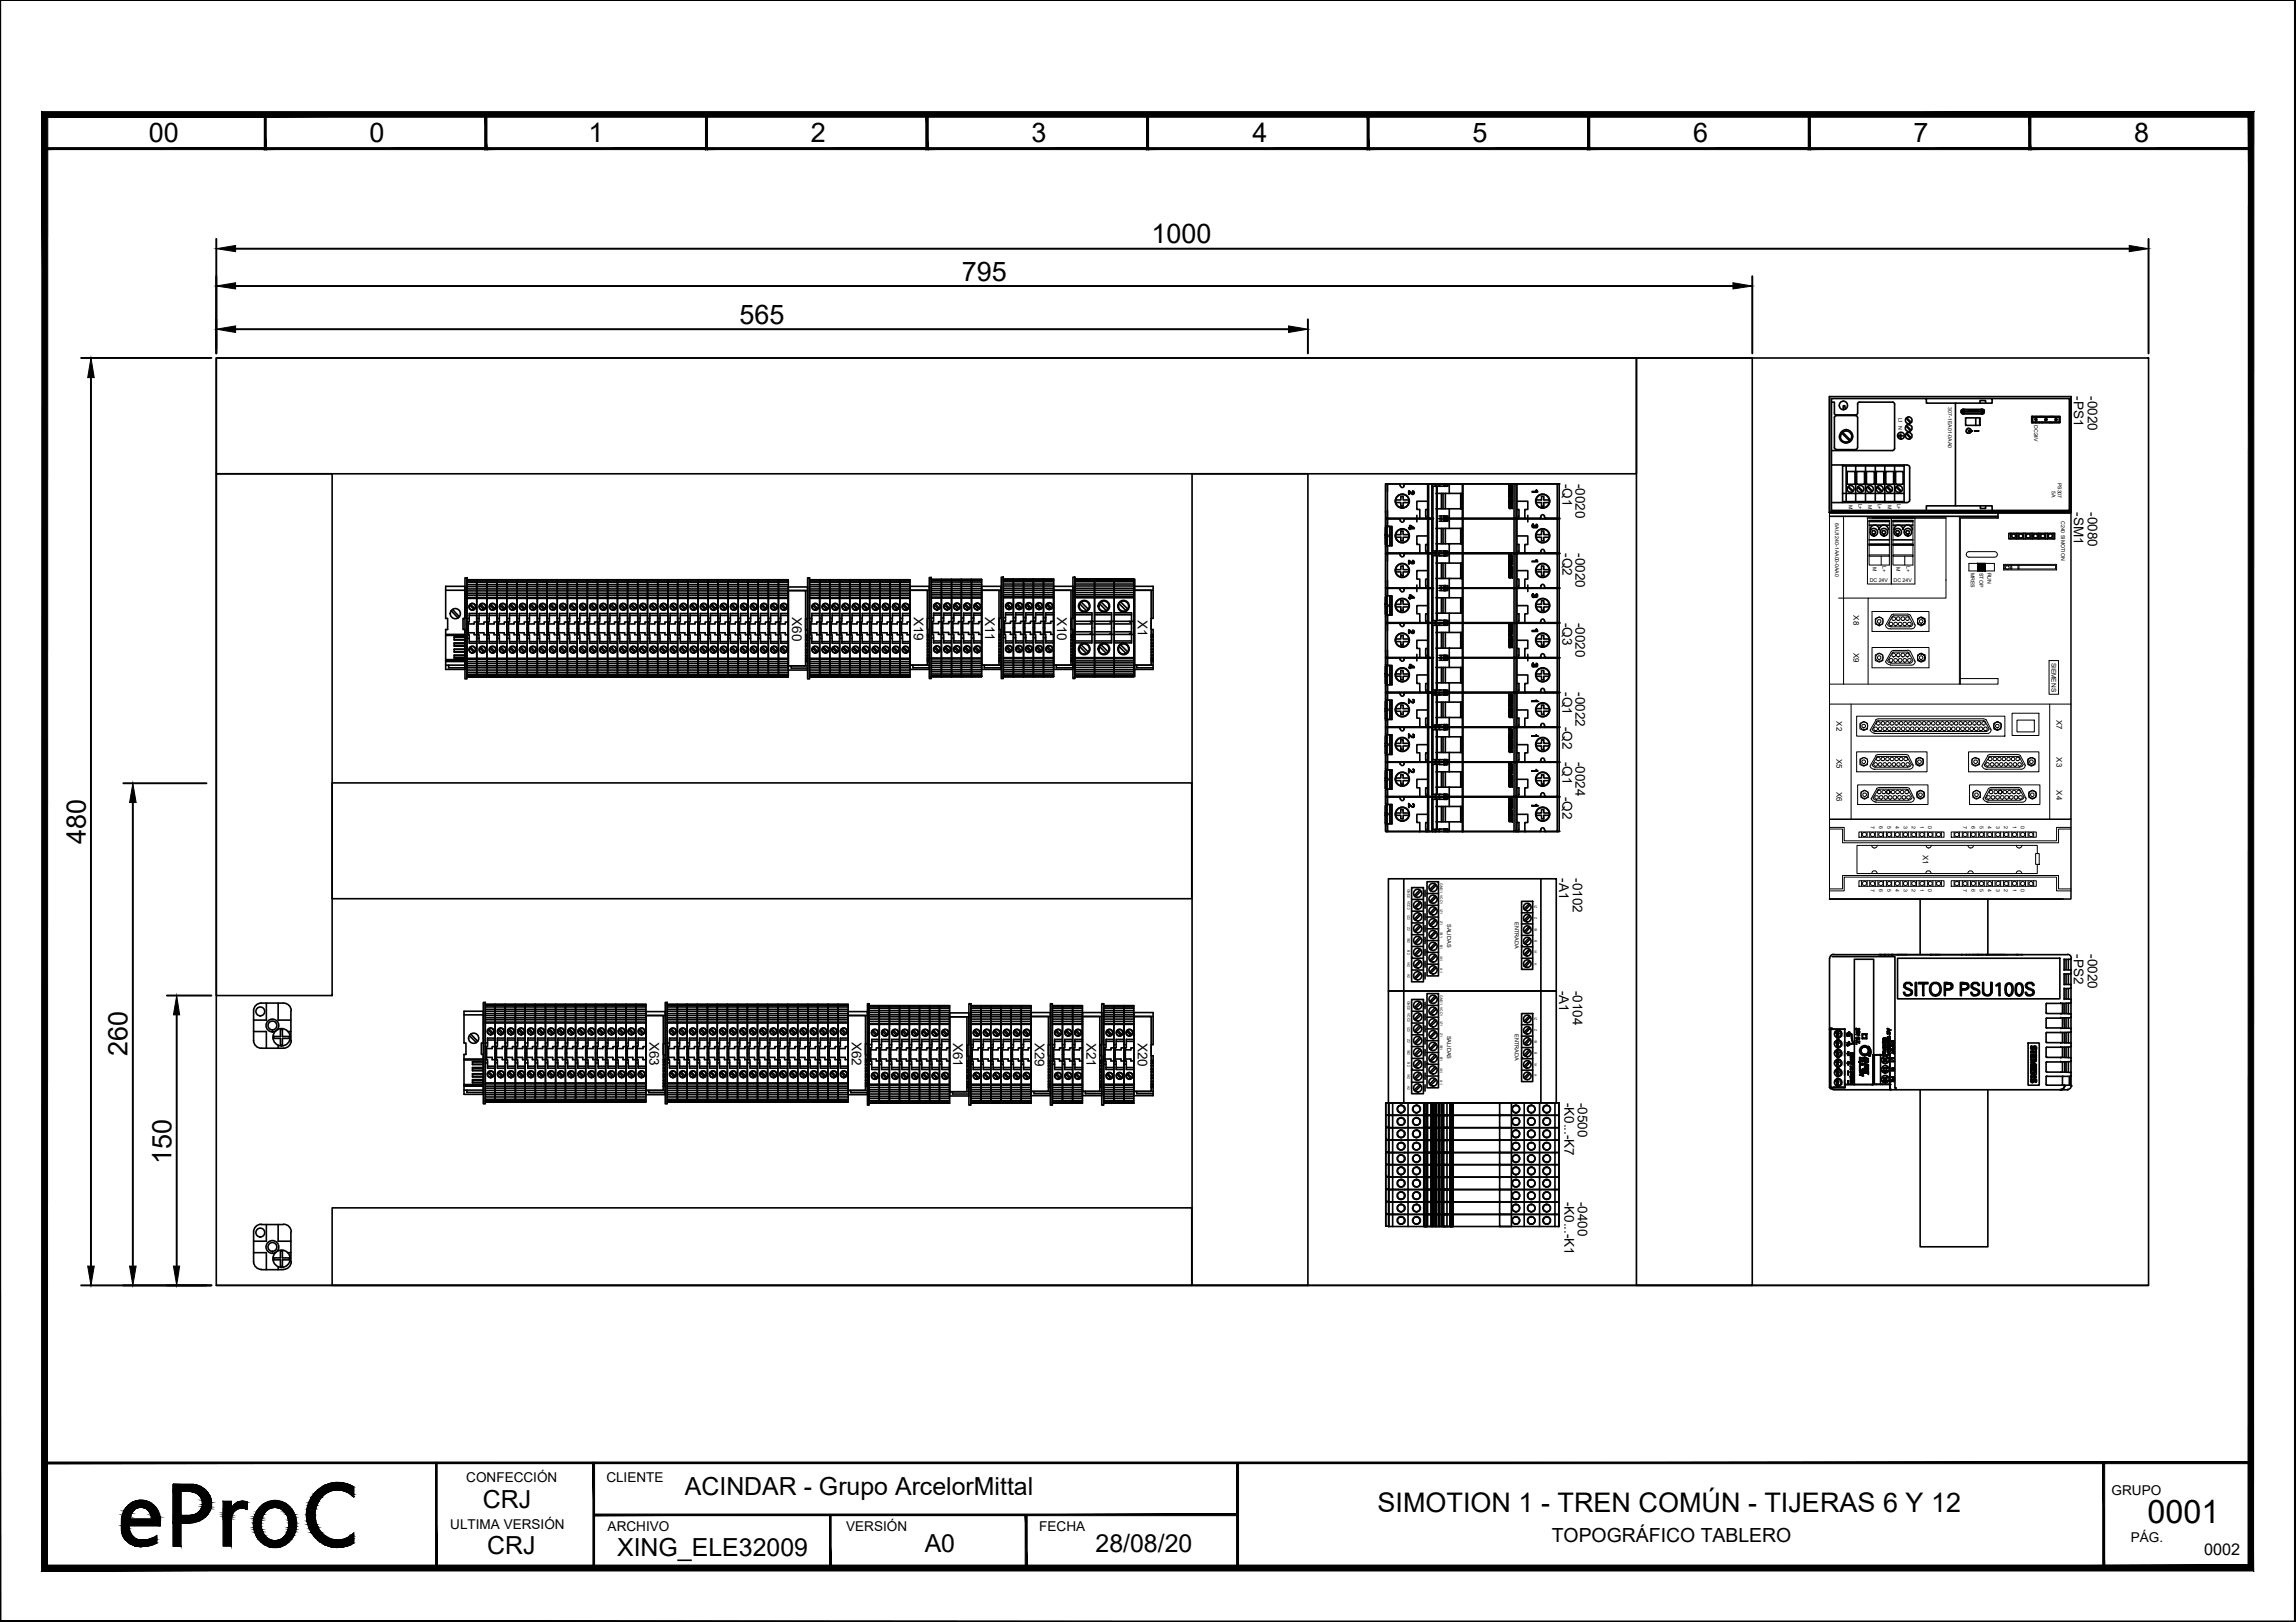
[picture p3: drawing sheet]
<svg xmlns="http://www.w3.org/2000/svg" width="297mm" height="210mm" viewBox="0 0 297 210" stroke-linecap="round" stroke-linejoin="round" font-family="sans-serif">
<defs><g id="words">
<text font-size="4.2" x="277.8" y="197.1">0001</text>
<g font-size="3.5">
<text x="19.3" y="18.3">00</text>
<text x="47.8" y="18.3">0</text>
<text x="76.1" y="18.4">1</text>
<text x="104.9" y="18.4">2</text>
<text x="133.4" y="18.3">3</text>
<text x="162.1" y="18.4">4</text>
<text x="190.5" y="18.3">5</text>
<text x="219" y="18.3">6</text>
<text x="247.6" y="18.4">7</text>
<text x="276.1" y="18.3">8</text>
<text x="149" y="31.5">1000</text>
<text x="95.7" y="41.9">565</text>
<text x="124.4" y="36.3">795</text>
<text x="11.1" y="109.2" transform="rotate(-90 11.1 109.2)">480</text>
<text x="16.5" y="136.7" transform="rotate(-90 16.5 136.7)">260</text>
<text x="22.2" y="150.6" transform="rotate(-90 22.2 150.6)">150</text>
<text x="178.2" y="195.7">SIMOTION 1 - TREN COMÚN - TIJERAS 6 Y 12</text>
</g>
<g font-size="3.2">
<text x="62.5" y="195.2">CRJ</text>
<text x="88.6" y="193.4">ACINDAR - Grupo ArcelorMittal</text>
<text x="63" y="201.1">CRJ</text>
<text x="79.8" y="201.4">XING_ELE32009</text>
<text x="119.6" y="200.8">A0</text>
<text x="141.7" y="200.9">28/08/20</text>
</g>
<text font-size="2.5" x="200.7" y="199.5">TOPOGRÁFICO TABLERO</text>
<text font-size="2.1" x="285.2" y="201.3">0002</text>
<g font-size="1.8">
<text x="60.3" y="191.8">CONFECCIÓN</text>
<text x="78.4" y="191.8">CLIENTE</text>
<text x="58.3" y="197.9">ULTIMA VERSIÓN</text>
<text x="273.2" y="193.5">GRUPO</text>
<text x="78.6" y="198.2">ARCHIVO</text>
<text x="109.5" y="198.2">VERSIÓN</text>
<text x="134.5" y="198.2">FECHA</text>
<text x="275.7" y="199.5">PÁG.</text>
</g>
<g font-size="1.7">
<text x="268.3" y="51.3" transform="rotate(90 268.3 51.3)">-PS1</text>
<text x="270.1" y="51.3" transform="rotate(90 270.1 51.3)">-0020</text>
<text x="202.1" y="62.6" transform="rotate(90 202.1 62.6)">-Q1</text>
<text x="203.8" y="62.6" transform="rotate(90 203.8 62.6)">-0020</text>
<text x="202.1" y="71.6" transform="rotate(90 202.1 71.6)">-Q2</text>
<text x="203.8" y="71.6" transform="rotate(90 203.8 71.6)">-0020</text>
<text x="268.3" y="66.3" transform="rotate(90 268.3 66.3)">-SM1</text>
<text x="270.1" y="66.3" transform="rotate(90 270.1 66.3)">-0080</text>
<text x="102.5" y="79.9" transform="rotate(90 102.5 79.9)">X60</text>
<text x="118.2" y="79.8" transform="rotate(90 118.2 79.8)">X19</text>
<text x="127.5" y="79.8" transform="rotate(90 127.5 79.8)">X11</text>
<text x="136.8" y="79.8" transform="rotate(90 136.8 79.8)">X10</text>
<text x="147.2" y="80.3" transform="rotate(90 147.2 80.3)">X1</text>
<text x="202.1" y="80.6" transform="rotate(90 202.1 80.6)">-Q3</text>
<text x="203.8" y="80.6" transform="rotate(90 203.8 80.6)">-0020</text>
<text x="202.1" y="89.6" transform="rotate(90 202.1 89.6)">-Q1</text>
<text x="203.8" y="89.6" transform="rotate(90 203.8 89.6)">-0022</text>
<text x="202.1" y="94.1" transform="rotate(90 202.1 94.1)">-Q2</text>
<text x="202.1" y="98.6" transform="rotate(90 202.1 98.6)">-Q1</text>
<text x="203.8" y="98.6" transform="rotate(90 203.8 98.6)">-0024</text>
<text x="202.1" y="103.1" transform="rotate(90 202.1 103.1)">-Q2</text>
<text x="201.7" y="113.7" transform="rotate(90 201.7 113.7)">-A1</text>
<text x="203.5" y="113.7" transform="rotate(90 203.5 113.7)">-0102</text>
<text x="268.3" y="123.5" transform="rotate(90 268.3 123.5)">-PS2</text>
<text x="270.1" y="123.5" transform="rotate(90 270.1 123.5)">-0020</text>
<text x="201.7" y="128.2" transform="rotate(90 201.7 128.2)">-A1</text>
<text x="203.5" y="128.2" transform="rotate(90 203.5 128.2)">-0104</text>
<text x="84" y="134.8" transform="rotate(90 84 134.8)">X63</text>
<text x="110.2" y="134.8" transform="rotate(90 110.2 134.8)">X62</text>
<text x="123.3" y="135" transform="rotate(90 123.3 135)">X61</text>
<text x="133.9" y="134.9" transform="rotate(90 133.9 134.9)">X29</text>
<text x="140.5" y="134.9" transform="rotate(90 140.5 134.9)">X21</text>
<text x="147.2" y="134.9" transform="rotate(90 147.2 134.9)">X20</text>
<text x="202.4" y="142.7" transform="rotate(90 202.4 142.7)">-K0...-K7</text>
<text x="204.1" y="142.7" transform="rotate(90 204.1 142.7)">-0500</text>
<text x="202.4" y="155.5" transform="rotate(90 202.4 155.5)">-K0...-K1</text>
<text x="204.1" y="155.5" transform="rotate(90 204.1 155.5)">-0400</text>
</g>
<g font-size="1">
<text x="239.8" y="79.6" transform="rotate(90 239.8 79.6)">X8</text>
<text x="239.8" y="84.5" transform="rotate(90 239.8 84.5)">X9</text>
<text x="237.6" y="93.4" transform="rotate(90 237.6 93.4)">X2</text>
<text x="266.1" y="93.2" transform="rotate(90 266.1 93.2)">X7</text>
<text x="237.6" y="98.2" transform="rotate(90 237.6 98.2)">X5</text>
<text x="266.1" y="98" transform="rotate(90 266.1 98)">X3</text>
<text x="237.6" y="102.5" transform="rotate(90 237.6 102.5)">X6</text>
<text x="266.1" y="102.3" transform="rotate(90 266.1 102.3)">X4</text>
<text x="248.8" y="110.7" transform="rotate(90 248.8 110.7)">X1</text>
</g>
<text font-size=".8" x="265.4" y="85.7" transform="rotate(90 265.4 85.7)">SIEMENS</text>
<g font-size=".7">
<text x="252.1" y="52.7" transform="rotate(90 252.1 52.7)">307-1EA01-0AA0</text>
<text x="245.6" y="54" transform="rotate(90 245.6 54)">L1 N</text>
<text x="263.2" y="55" transform="rotate(90 263.2 55)">DC24V</text>
<text x="239.2" y="65.3" transform="rotate(90 239.2 65.3)">M</text>
<text x="240.5" y="65.2" transform="rotate(90 240.5 65.2)">L+</text>
<text x="241.7" y="65.3" transform="rotate(90 241.7 65.3)">M</text>
<text x="243" y="65.2" transform="rotate(90 243 65.2)">L+</text>
<text x="244.2" y="65.3" transform="rotate(90 244.2 65.3)">M</text>
<text x="245.4" y="65.2" transform="rotate(90 245.4 65.2)">L+</text>
<text x="265.4" y="63.6" transform="rotate(90 265.4 63.6)">5A</text>
<text x="266.2" y="62.5" transform="rotate(90 266.2 62.5)">PS307</text>
<text x="237.4" y="67.7" transform="rotate(90 237.4 67.7)">6AU1240-1AA00-0AA0</text>
<text x="266.7" y="67.4" transform="rotate(90 266.7 67.4)">C240 SIMOTION</text>
<text x="241.9" y="75.3">DC 24V</text>
<text x="242.3" y="73.4" transform="rotate(90 242.3 73.4)">M</text>
<text x="243.5" y="73.3" transform="rotate(90 243.5 73.3)">L+</text>
<text x="245" y="75.3">DC 24V</text>
<text x="245.4" y="73.4" transform="rotate(90 245.4 73.4)">M</text>
<text x="246.6" y="73.3" transform="rotate(90 246.6 73.3)">L+</text>
<text x="255" y="74.1" transform="rotate(90 255 74.1)">MRES</text>
<text x="256.1" y="74.1" transform="rotate(90 256.1 74.1)">STOP</text>
<text x="257.1" y="74.1" transform="rotate(90 257.1 74.1)">RUN</text>
<text x="242" y="106.9" transform="rotate(90 242 106.9)">7</text>
<text x="243.1" y="106.9" transform="rotate(90 243.1 106.9)">6</text>
<text x="244.2" y="106.9" transform="rotate(90 244.2 106.9)">5</text>
<text x="245.2" y="106.9" transform="rotate(90 245.2 106.9)">4</text>
<text x="246.3" y="106.9" transform="rotate(90 246.3 106.9)">3</text>
<text x="247.4" y="106.9" transform="rotate(90 247.4 106.9)">2</text>
<text x="248.4" y="106.9" transform="rotate(90 248.4 106.9)">1</text>
<text x="249.5" y="106.9" transform="rotate(90 249.5 106.9)">0</text>
<text x="254" y="106.9" transform="rotate(90 254 106.9)">7</text>
<text x="255.1" y="106.9" transform="rotate(90 255.1 106.9)">6</text>
<text x="256.1" y="106.9" transform="rotate(90 256.1 106.9)">5</text>
<text x="257.2" y="106.9" transform="rotate(90 257.2 106.9)">4</text>
<text x="258.2" y="106.9" transform="rotate(90 258.2 106.9)">3</text>
<text x="259.3" y="106.9" transform="rotate(90 259.3 106.9)">2</text>
<text x="260.4" y="106.9" transform="rotate(90 260.4 106.9)">1</text>
<text x="261.5" y="106.9" transform="rotate(90 261.5 106.9)">0</text>
<text x="187.2" y="119.6" transform="rotate(90 187.2 119.6)">SALIDAS</text>
<text x="196" y="119.3" transform="rotate(90 196 119.3)">ENTRADA</text>
<text x="242" y="115" transform="rotate(90 242 115)">7</text>
<text x="243.1" y="115" transform="rotate(90 243.1 115)">6</text>
<text x="244.2" y="115" transform="rotate(90 244.2 115)">5</text>
<text x="245.2" y="115.1" transform="rotate(90 245.2 115.1)">4</text>
<text x="246.3" y="115" transform="rotate(90 246.3 115)">3</text>
<text x="247.4" y="115.1" transform="rotate(90 247.4 115.1)">2</text>
<text x="248.4" y="115.1" transform="rotate(90 248.4 115.1)">1</text>
<text x="249.5" y="115" transform="rotate(90 249.5 115)">0</text>
<text x="254" y="115" transform="rotate(90 254 115)">7</text>
<text x="255.1" y="115" transform="rotate(90 255.1 115)">6</text>
<text x="256.1" y="115" transform="rotate(90 256.1 115)">5</text>
<text x="257.2" y="115.1" transform="rotate(90 257.2 115.1)">4</text>
<text x="258.2" y="115" transform="rotate(90 258.2 115)">3</text>
<text x="259.3" y="115.1" transform="rotate(90 259.3 115.1)">2</text>
<text x="260.4" y="115.1" transform="rotate(90 260.4 115.1)">1</text>
<text x="261.5" y="115" transform="rotate(90 261.5 115)">0</text>
<text x="187.2" y="134" transform="rotate(90 187.2 134)">SALIDAS</text>
<text x="196" y="133.8" transform="rotate(90 196 133.8)">ENTRADA</text>
</g>
<g font-size=".4">
<text x="182.1" y="115" transform="rotate(90 182.1 115)">GND2</text>
<text x="182.1" y="116.6" transform="rotate(90 182.1 116.6)">VCC2</text>
<text x="182.1" y="118.4" transform="rotate(90 182.1 118.4)">/Z2</text>
<text x="182.1" y="119.9" transform="rotate(90 182.1 119.9)">Z2</text>
<text x="186.3" y="114.3" transform="rotate(90 186.3 114.3)">GND1</text>
<text x="186.3" y="115.8" transform="rotate(90 186.3 115.8)">VCC1</text>
<text x="186.3" y="117.6" transform="rotate(90 186.3 117.6)">/Z1</text>
<text x="186.3" y="119.2" transform="rotate(90 186.3 119.2)">Z1</text>
<text x="198.5" y="117.2" transform="rotate(90 198.5 117.2)">/Z</text>
<text x="198.5" y="118.7" transform="rotate(90 198.5 118.7)">Z</text>
<text x="182.1" y="121.4" transform="rotate(90 182.1 121.4)">/B2</text>
<text x="182.1" y="123" transform="rotate(90 182.1 123)">B2</text>
<text x="182.1" y="124.5" transform="rotate(90 182.1 124.5)">/A2</text>
<text x="186.3" y="120.7" transform="rotate(90 186.3 120.7)">/B1</text>
<text x="186.3" y="122.2" transform="rotate(90 186.3 122.2)">B1</text>
<text x="186.3" y="123.7" transform="rotate(90 186.3 123.7)">/A1</text>
<text x="186.3" y="125.3" transform="rotate(90 186.3 125.3)">A1</text>
<text x="198.5" y="120.1" transform="rotate(90 198.5 120.1)">/B</text>
<text x="198.5" y="121.6" transform="rotate(90 198.5 121.6)">B</text>
<text x="198.5" y="123" transform="rotate(90 198.5 123)">/A</text>
<text x="198.5" y="124.6" transform="rotate(90 198.5 124.6)">A</text>
<text x="182.1" y="126" transform="rotate(90 182.1 126)">A2</text>
<text x="182.1" y="129.5" transform="rotate(90 182.1 129.5)">GND2</text>
<text x="182.1" y="131.1" transform="rotate(90 182.1 131.1)">VCC2</text>
<text x="186.3" y="128.8" transform="rotate(90 186.3 128.8)">GND1 VCC1</text>
<text x="198.5" y="131.7" transform="rotate(90 198.5 131.7)">/Z</text>
<text x="182.1" y="132.9" transform="rotate(90 182.1 132.9)">/Z2</text>
<text x="182.1" y="134.4" transform="rotate(90 182.1 134.4)">Z2</text>
<text x="182.1" y="135.9" transform="rotate(90 182.1 135.9)">/B2</text>
<text x="182.1" y="137.5" transform="rotate(90 182.1 137.5)">B2</text>
<text x="186.3" y="132.1" transform="rotate(90 186.3 132.1)">/Z1</text>
<text x="186.3" y="133.7" transform="rotate(90 186.3 133.7)">Z1</text>
<text x="186.3" y="135.2" transform="rotate(90 186.3 135.2)">/B1</text>
<text x="186.3" y="136.8" transform="rotate(90 186.3 136.8)">B1</text>
<text x="198.5" y="133.2" transform="rotate(90 198.5 133.2)">Z</text>
<text x="198.5" y="134.6" transform="rotate(90 198.5 134.6)">/B</text>
<text x="198.5" y="136.1" transform="rotate(90 198.5 136.1)">B</text>
<text x="198.5" y="137.5" transform="rotate(90 198.5 137.5)">/A</text>
<text x="182.1" y="139" transform="rotate(90 182.1 139)">/A2</text>
<text x="182.1" y="140.6" transform="rotate(90 182.1 140.6)">A2</text>
<text x="186.3" y="138.2" transform="rotate(90 186.3 138.2)">/A1</text>
<text x="186.3" y="139.8" transform="rotate(90 186.3 139.8)">A1</text>
<text x="198.5" y="139" transform="rotate(90 198.5 139)">A</text>
</g>
</g></defs>
<g fill="none" stroke="#000" stroke-width=".21">
<path d="M28 46.3h250v120h-250zM28 46.3h183.7v15h-183.7zM211.7 46.3h15v120h-15zM236.7 51.3h31.2v15h-31.2zM236.9 52h.4v1.6l.2 .1h2.7l.1-.3v-1.2l.2-.2h4.4l.2 .3v5.8l-.1 .1-.1 .1h-8M237.4 53.9l.1-.1h2.7v.1l.1 .1v3.9l-.1 .2-.1 .1h-2.5l-.3-.2v-4.1zM238 52.5a.53 .53 0 0 0 .5 .5M238.1 56.5a.74 .74 0 0 0 .7 .7 .74 .74 0 0 0 .8-.7M238.3 56l1 1.1M238.3 55.9l1.1 1.1M238.5 51.9a.53 .53 0 0 1 .5 .6M238.5 51.9a.53 .53 0 0 0-.5 .6"/>
<path d="M238.8 55.6a.87 .87 0 0 1 .9 .9 .87 .87 0 0 1-.9 .8 .87 .87 0 0 1-.8-.8M238.8 55.8a.74 .74 0 0 1 .8 .7M238.9 55.8a.74 .74 0 0 0-.8 .7M238.9 55.6a.87 .87 0 0 0-.9 .9M239 52.5a.53 .53 0 0 1-.5 .5v-.5h.2v.4M245.6 56.3v.2M245.8 56.3v.3M245.9 56.4h.4M245.9 56.1v.6M246.6 54.2l.5 .5M246.6 55.2l.5 .5M246.6 56.1l.5 .6"/>
<path d="M246.7 54.1l.5 .5M246.7 55.1l.5 .5M246.7 56.1l.5 .5M246.9 55l.5 .2v.4a.43 .43 0 0 1-.5 .2 .43 .43 0 0 1-.4-.4M247 54.9a.44 .44 0 0 0-.5 .5M247 55.9a.44 .44 0 0 0-.4 .7 .44 .44 0 0 0 .8 0v-.4l-.3-.2h-.2M249.2 51.6h18.5v14.5h-30.8v-14.5h12.3v.6h8.5v-.6M253 52.2v13.3M253.7 53.4v-.2h.2l.2-.2-.1 .2 2.4 .1v.2h-2.3M253.9 53.2h2.5l.1 .2v.1h-.2l.2 .1h-2.6l.2-.1zM253.9 53h2.6l-.7 .1zM253.9 53l-.2 .2"/>
<path d="M254.1 53.5h.1M254.1 53.5h-.1l-.1-.2-.2 .1 .2 .2M254.3 54.1h1.9v.9h-1.9zM254.5 55.5a.32 .32 0 0 0 0 .5 .32 .32 0 0 0 .5-.1 .33 .33 0 0 1-.5 .1 .33 .33 0 0 1 0-.5 .33 .33 0 0 1 .5 .2l-.3-.2zM254.7 55.8h.5zM255.5 55.8h.5zM255.6 54.1v.9M256.1 54.1v.9M256.2 52.2v-.4h.7v.4M256.3 53h.1M256.3 53l.2 .2h-.1zM256.5 53h.2v.2"/>
<path d="M256.5 53.2h.2v.2zM256.7 53.4l-.2 .2M262.8 53.9h3.7v.8h-3.7zM262.9 53.9h.1M262.9 53.9l.1 .1h3.4l.1-.1M263 54v.6l-.1 .1v-.8h3.6v.8h-3.6M263 54.6l3.5 .1M263.2 54.3a.16 .16 0 0 1 .2-.1 .16 .16 0 0 1 .1 0v.2l-.1 .1M263.3 54.3l.1 .1M263.4 53.9h.1M263.4 54.7h.1M263.9 53.9h.1"/>
<path d="M263.9 54.7h.1M264.2 53.9h.1M264.2 54.7h.1M264.7 54.4l.1-.1a.16 .16 0 0 0-.1-.1 .16 .16 0 0 0-.2 0v.2l.2 .1M265.2 53.9h.1M265.2 54.7h.1M265.5 53.9h.1M265.5 54.7h.1M266.1 54.3a.13 .13 0 0 0-.1-.1 .13 .13 0 0 0-.1 0v.2l.1 .1M266.1 54.3l-.1 .1M266.4 54v.6M28 61.3h15v67.5h-15z"/>
<path d="M57.7 75.9h2.5v4.1h-.3v1.5h.3v5.1h-2.5v-5.1h.2v-1.5h-.2zM57.7 76.4h2.5M58.4 79.1l.9 .9M58.5 78.9l.9 .9M60.2 74.8h.2v13.1h-.2zM60.4 76.5h41.6M60.4 76.8h41.6M60.4 77h41.6M60.4 77.3h41.6M60.4 77.4h41.6M60.4 75.2h41.6M60.4 75.4h41.6"/>
<path d="M60.4 75.7h41.6M60.4 75.9h41.6M60.4 76.2h41.6M60.7 79.6h1M60.8 78.3l.5 .6M60.9 78.2l.5 .6M61.7 79.4h-1v1.1h-.3M61.7 75v12.6M62 79.6h1M62.1 78.3l.5 .6M62.2 78.2l.5 .6M63 79.4h-1v1.1h-.7v.2h-.7"/>
<path d="M63 75v12.6M63.3 79.6h1M63.4 78.3l.5 .6M63.5 78.2l.6 .6M64.3 79.4h-1v1.1h-.7v.2h-.8M64.3 75v12.6M64.6 79.6h1M64.7 78.3l.5 .6M64.8 78.2l.6 .6M65.6 79.4h-1v1.1h-.7v.2h-.7M65.6 75v12.6M65.9 79.6h1"/>
<path d="M66 78.3l.5 .6M66.1 78.2l.5 .6M66.9 79.4h-1v1.1h-.7v.2h-.7M66.9 75v12.6M67.2 79.6h1M67.3 78.3l.5 .6M67.4 78.2l.5 .6M68.2 79.4h-1v1.1h-.7v.2h-.7M68.2 75v12.6M68.5 79.6h1M68.6 78.3l.5 .6M68.7 78.2l.6 .6"/>
<path d="M69.5 79.4h-1v1.1h-.7v.2h-.7M69.5 75v12.6M69.8 79.6h1M69.9 78.3l.5 .6M70 78.2l.5 .6M70.8 79.4h-1v1.1h-.7v.2h-.7M70.8 75v12.6M71.1 79.6h1M71.2 78.3l.5 .6M71.3 78.2l.5 .6M72.1 79.4h-1v1.1h-.7v.2h-.7M72.1 75v12.6"/>
<path d="M72.4 79.6h1M72.5 78.3l.5 .6M72.6 78.2l.6 .6M73.4 79.4h-1v1.1h-.7v.2h-.7M73.4 75v12.6M73.7 79.6h1M73.8 78.3l.5 .6M73.9 78.2l.6 .6M74.7 79.4h-1v1.1h-.7v.2h-.7M74.7 75v12.6M75 79.6h1M75.1 78.3l.5 .6"/>
<path d="M75.2 78.2l.5 .6M76 79.4h-1v1.1h-.7v.2h-.7M76 75v12.6M76.3 79.6h1M76.4 78.3l.5 .6M76.5 78.2l.5 .6M77.3 79.4h-1v1.1h-.7v.2h-.7M77.3 75v12.6M77.6 79.6h1M77.7 78.3l.5 .6M77.8 78.2l.6 .6M78.6 79.4h-1v1.1h-.7v.2h-.7"/>
<path d="M78.6 75v12.6M78.9 79.6h1M79 78.3l.5 .6M79.1 78.2l.5 .6M79.9 79.4h-1v1.1h-.7v.2h-.7M79.9 75v12.6M80.2 79.6h1M80.3 78.3l.5 .6M80.4 78.2l.5 .6M81.2 79.4h-1v1.1h-.7v.2h-.7M81.2 75v12.6M81.5 79.6h1"/>
<path d="M81.6 78.3l.5 .6M81.7 78.2l.6 .6M82.5 79.4h-1v1.1h-.7v.2h-.7M82.5 75v12.6M82.8 79.6h1M82.9 78.3l.5 .6M83 78.2l.5 .6M83.8 79.4h-1v1.1h-.7v.2h-.7M83.8 75v12.6M84.1 79.6h1M84.2 78.3l.5 .6M84.3 78.2l.5 .6"/>
<path d="M85.1 79.4h-1v1.1h-.7v.2h-.7M85.1 75v12.6M85.4 79.6h1M85.5 78.3l.5 .6M85.6 78.2l.5 .6M86.4 79.4h-1v1.1h-.7v.2h-.7M86.4 75v12.6M86.7 79.6h1M86.8 78.3l.5 .6M86.9 78.2l.6 .6M87.7 79.4h-1v1.1h-.7v.2h-.7M87.7 75v12.6"/>
<path d="M88 79.6h1M88.1 78.3l.5 .6M88.2 78.2l.5 .6M89 79.4h-1v1.1h-.7v.2h-.7M89 75v12.6M89.3 79.6h1M89.4 78.3l.5 .6M89.5 78.2l.5 .6M90.3 79.4h-1v1.1h-.7v.2h-.7M90.3 75v12.6M90.6 79.6h1M90.7 78.3l.5 .6"/>
<path d="M90.8 78.2l.6 .6M91.6 79.4h-1v1.1h-.7v.2h-.7M91.6 75v12.6M91.9 79.6h1M91.9 78.3l.6 .6M92.1 78.2l.5 .6M92.9 79.4h-1v1.1h-.7v.2h-.7M92.9 75v12.6M93.2 79.6h1M93.3 78.3l.5 .6M93.4 78.2l.5 .6M94.2 79.4h-1v1.1h-.7v.2h-.7"/>
<path d="M94.2 75v12.6M94.5 79.6h1M94.6 78.3l.5 .6M94.7 78.2l.6 .6M95.5 79.4h-1v1.1h-.7v.2h-.8M95.5 75v12.6M95.8 79.6h1M95.9 78.3l.5 .6M96 78.2l.6 .6M96.8 79.4h-1v1.1h-.7v.2h-.7M96.8 75v12.6M97.1 79.6h1"/>
<path d="M97.2 78.3l.5 .6M97.3 78.2l.5 .6M98.1 79.4h-1v1.1h-.7v.2h-.7M98.1 75v12.6M98.4 79.6h1M98.5 78.3l.5 .6M98.6 78.2l.5 .6M99.4 79.4h-1v1.1h-.7v.2h-.7M99.4 75v12.6M99.7 79.6h1M99.8 78.3l.5 .6M99.9 78.2l.6 .6"/>
<path d="M100.7 79.4h-1v1.1h-.7v.2h-.7M100.7 75v12.6M101 79.6h1M101 78.3l.6 .6M101.2 78.2l.5 .6M102 76.4h2.2v9.8h-2.2zM102 76h2.5v4.1h-.3v1.4h.3v5.2h-44.1M102 79.4h-1v1.1h-.7v.2h-.7M102 76.4h2.5M104.5 74.8h.2v13.1h-.2zM104.7 76.5h13M104.7 76.8h13"/>
<path d="M104.7 77h13M104.7 77.3h13M104.7 77.4h13M104.7 75.2h13M104.7 75.4h13M104.7 75.7h13M104.7 75.9h13M104.7 76.2h13M105 79.6h1M105.1 78.3l.6 .6M105.2 78.2l.6 .6M106 79.4h-1v1.1h-.3"/>
<path d="M106 75v12.6M106.3 79.6h1.1M106.4 78.3l.6 .6M106.6 78.2l.5 .6M107.4 79.4h-1.1v1.1h-.6v.2h-.8M107.4 75v12.6M107.7 79.6h.9M107.7 78.3l.5 .6M107.8 78.2l.6 .6M108.6 79.4h-.9v1.1h-.7v.2h-.8M108.6 75v12.6M108.9 79.6h1"/>
<path d="M109 78.3l.6 .6M109.1 78.2l.6 .6M109.9 79.4h-1v1.1h-.7v.2h-.7M109.9 75v12.6M110.2 79.6h1.1M110.3 78.3l.6 .6M110.4 78.2l.6 .6M111.3 79.4h-1.1v1.1h-.6v.2h-.8M111.3 75v12.6M111.5 79.6h1M111.6 78.3l.6 .6M111.7 78.2l.6 .6"/>
<path d="M112.5 79.4h-1v1.1h-.6v.2h-.8M112.5 75v12.6M112.8 79.6h1M112.9 78.3l.6 .6M113 78.2l.6 .6M113.8 79.4h-1v1.1h-.6v.2h-.8M113.8 75v12.6M114.1 79.6h1M114.2 78.3l.6 .6M114.3 78.2l.6 .6M115.1 79.4h-1v1.1h-.6v.2h-.8M115.1 75v12.6"/>
<path d="M115.4 79.6h1M115.5 78.3l.6 .6M115.7 78.2l.5 .6M116.4 79.4h-1v1.1h-.6v.2h-.8M116.4 75v12.6M116.8 79.6h.9M116.8 78.3l.5 .6M116.9 78.2l.6 .6M117.7 76.4h2.3v9.7h-2.3zM117.7 75.9h2.5v4.1h-.2v1.5h.2v5.1h-2.5M117.7 79.4h-.9v1.1h-.7v.2h-.8M117.7 76.4h2.5"/>
<path d="M120.2 74.7h.3v13.1h-.3zM120.5 75.9h9v4.1h-.3v1.5h.3v5.1h-2.5M120.5 76.4h6.5M120.5 77h6.5M120.5 76.7h6.5M120.5 77.3h6.5M120.5 77.4h6.5M120.5 80h.3M120.5 75.2h6.5M120.5 75.3h6.5M120.5 75.6h6.5M120.5 76.2h6.5"/>
<path d="M120.8 79.6h1M120.9 78.3l.5 .5M121 78.2l.5 .5M121.8 79.3h-1v1.1h-.3M121.8 80h.3M121.8 75v12.6M122.1 79.6h1M122.2 78.3l.5 .5M122.3 78.2l.6 .5M123.1 79.3h-1v1.1h-.7v.3h-.7M123.1 80h.3M123.1 75v12.6"/>
<path d="M123.4 79.6h1M123.4 78.3l.6 .5M123.6 78.2l.5 .5M124.4 79.3h-1v1.1h-.7v.3h-.7M124.4 80h.3M124.4 75v12.6M124.7 79.6h1M124.8 78.3l.5 .5M124.9 78.2l.5 .5M125.7 79.3h-1v1.1h-.7v.3h-.7M125.7 75v12.6M125.7 80h.3"/>
<path d="M126 79.6h1M126.1 78.3l.5 .5M126.2 78.2l.5 .5M127 76.4h2.2v9.7h-2.2zM127 79.3h-1v1.1h-.7v.3h-.8M127 76.4h2.5M129.5 74.7h.3v13.1h-.3zM129.8 77.4h6.5M129.8 76.1h6.5M129.8 76.4h9M129.8 77h6.5M129.8 77.2h6.5"/>
<path d="M129.8 76.7h6.5M129.8 75.8h6.5M129.8 75.3h6.5M129.8 75.6h6.5M129.8 75.1h6.5M129.8 79.9h.3M130.1 79.6h1M130.2 78.2l.5 .6M130.3 78.1l.6 .6M131.1 79.3h-1v1.1h-.3M131.1 79.9h.3M131.1 74.9v12.7"/>
<path d="M131.4 79.6h1M131.5 78.2l.5 .6M131.6 78.1l.6 .6M132.4 79.3h-1v1.1h-.7v.3h-.7M132.4 79.9h.3M132.4 74.9v12.7M132.7 79.6h1M132.8 78.2l.5 .6M132.9 78.1l.5 .6M133.7 79.3h-1v1.1h-.7v.3h-.7M133.7 79.9h.3M133.7 74.9v12.7"/>
<path d="M134 79.6h1M134.1 78.2l.5 .6M134.2 78.1l.5 .6M135 79.3h-1v1.1h-.7v.3h-.7M135 74.9v12.7M135 79.9h.3M135.3 79.6h1M135.4 78.2l.5 .6M135.5 78.1l.6 .6M136.3 76.4h2.3v9.7h-2.3zM136.3 75.9h2.5v4.1h-.2v1.5h.2v5.1h-2.5M136.3 79.3h-1v1.1h-.7v.3h-.7"/>
<path d="M138.8 74.7h.3v13.1h-.3zM139.1 77.4h7.6M139.1 76.1h7.6M139.1 76.4h10.1M139.1 79.3h2.2v3.9h-2.2M139.1 77h7.6M139.1 77.2h7.6M139.1 79.6h2.2M139.1 76.7h7.6M139.1 75.8h7.6M139.1 75.3h7.6M139.1 75.6h7.6"/>
<path d="M139.1 75.1h7.6M139.1 74.9v12.7M139.7 78.1l.9 1M139.9 77.9l.9 .9M141.6 74.9h-2.5h2.5M141.6 79.3h2.2v3.9h-2.2M141.6 79.6h2.2M141.6 74.9v12.7M142.2 78.1l1 1M142.5 77.9l.9 .9M144.1 74.9h-2.5h2.5M144.1 79.3h2.3v3.9h-2.3"/>
<path d="M144.1 74.9v12.7M144.1 79.6h2.3M144.8 78.1l.9 1M145 77.9l.9 .9M146.7 76.4h2.2v9.7h-2.2zM146.7 75.9h2.5v4.1h-.3v1.5h.3v5.1h-2.5M146.7 74.9h-2.6h2.6M146.7 74.9v12.7M146.8 74.9v12.7M154.2 61.3h15v105h-15zM179.2 69.2v.3M179.2 78.2v.3"/>
<path d="M179.2 62.6h.3v4.5h-.3zM179.2 67.2h.3v.9h-.2l-.1-.1zM179.2 68.1h.2v1.1h-.2zM179.2 71.6h.3v4.5h-.3zM179.2 76.1h.3v1h-.2l-.1-.1zM179.2 77.1h.2v1.1h-.2zM179.3 62.6h5.4M179.3 70.7l.2-.1v1h-.3zM179.3 62.6h.1M179.3 67.2h.1M179.3 67.1h.1M179.3 71.6h.1"/>
<path d="M179.3 71.6h.2M179.3 76.1h.1M179.3 71.6h6M179.3 69.2v.3M179.3 78.2v.3M179.3 76.1h.2M179.3 68.1h.1M179.3 79.6h.2v1h-.3v-.9zM179.3 79.6h.1M179.3 70.6h.1M179.3 77.1h.1M179.4 68.1h.1v1.1h-.1"/>
<path d="M179.4 69.5h-.2v1.1h.2v-1.1h.1v1.1h-.1M179.4 77.1h.1v1.1h-.1M179.4 78.5h-.2v1.1h.2v-1.1h.1v1.1h-.1M179.5 70.6h.1M179.5 68.1h.1M179.5 69.2v.1M179.5 78.2v.1M179.5 67.1l1.6 .1zM179.5 67.2v.9h.3M179.5 71.6h.1M179.5 76.1l1.6 .1M179.5 76.1v1h.3"/>
<path d="M179.5 71.6h1.6h-1.6M179.5 76.1h5.2M179.5 79.6h.1M179.5 67.1h-.2M179.5 69.2v.3M179.5 71.6v1M179.5 76.1h.1M179.5 77.1h.1M179.5 78.2v.3M179.5 69.4v.1M179.5 78.4v.1M179.5 69.3v.1"/>
<path d="M179.5 78.3v.2M179.8 68.1v2.5M179.8 77.1v2.5M179.8 68.1h.3v2.5h-.6M179.8 77.1h.3v2.5h-.6M180 68.1v2.5M180 77.1v2.5M180.6 69.2h.6v-.5h.3v.5h.7M180.6 64.7h.6v-.5h.3v.5h.7M180.6 65h.6v.5h.3v-.5h.7M180.6 69.5h.6v.5h.3v-.5h.7M180.6 78.2h.6v-.5h.3v.5h.7"/>
<path d="M180.6 73.7h.6v-.4h.3v.4h.7M180.6 74h.6v.5h.3v-.5h.7M180.6 78.5h.6v.5h.3v-.5h.7M181.1 62.7l-1.6-.1v1M181.1 67.1h.6M181.1 67.2h.1M181.1 62.7h.1M181.1 76.2h.1M181.1 71.6v.1M181.1 67.2v.2M181.1 62.7v.2M181.1 76.2v.2"/>
<path d="M181.1 71.7v.2M181.2 67.4l.2 .2 .3-.2M181.2 62.9l.2 .2 .3-.2M181.2 76.4l.2 .2 .3-.2M181.2 71.9l.2 .2 .3-.2M181.7 67.2l-.1 .2M181.7 76.2l-.1 .2M181.7 71.7l-.1 .2M181.7 67.2h3v4.4h.1v-4.4M181.7 71.6h3v4.5h.1M181.7 67.2h.1M181.7 71.6v.1"/>
<path d="M182.2 63.5l.5 .4h.1l.1-.2-.1-.1v-.1a.23 .23 0 0 1 .1 .4 .23 .23 0 0 1-.4 0l-.2-.3v.4h-.1zM182.2 72.5l.6 .4 .1-.1-.1-.1v-.2l.2 .3-.2 .2h-.1l-.4-.3v.3h-.1zM182.4 68l.6 .3v.1h-.5v.1l-.3-.1v-.1h.2zM182.4 77h.1l.5 .4h-.5v.1h-.1v-.1h-.2v-.1h.2zM182.5 68l.3 .3h-.3zM182.5 77.1l.3 .2h-.3zM183.3 66.7v.8M183.3 75.7v.9M183.6 67.1h1.1M183.6 76.1h1.1M184.7 67.1l.1 .1M184.7 62.6v4.5h.1"/>
<path d="M184.7 69.4h-1.4v1.1h.4v1.1h-4.2v-1M184.7 62.6h-3l-.1 .3M184.7 64.9h-1.4v1h.4v1.2h-4.2v-1M184.7 67.1l-3 .1M184.7 65.9h-.3l.1 1.2M184.7 70.5h-.3l.1 1.1M184.7 76.1h.1M184.7 76.1v4.5h.1M184.7 76.1h-3v.1M184.7 78.4h-1.4v1h.4v1.2h-4.2v-1M184.7 73.8h-1.4v1.1h.4v1.2h-4.2v-1M184.7 71.6h-3"/>
<path d="M184.7 74.9h-.3l.1 1.2M184.7 79.4h-.3l.1 1.2M184.7 67.1h.6M184.8 67.2h.5v4.4h.4h-.4M184.8 62.6h-.1h.2M184.8 76.1h-.1h.2M184.8 67.1h.5M184.8 62.6h.5M184.8 71.6h.5v8.7M184.8 62.6v4.5M184.8 71.6v4.5M184.8 76.1v4.5"/>
<path d="M184.8 76.1h.5M184.9 67.1h.1M184.9 71.6h.1M184.9 67.2h.1M184.9 62.6h.1M184.9 71.6h-.2h.1M184.9 76.1h.1M185.3 67.2v4.4M185.3 71.6h.1M185.3 76.1v4.5M185.3 71.6v4.5M185.3 62.6v4.5"/>
<path d="M185.3 71.6h-.4h.4M185.3 67.1h.1M185.3 62.6h.1M185.3 67.2h.1M185.3 76.1h.1M185.3 62.6v8.7M185.7 71.3v.3h.1M185.7 62.6h.1M185.7 62.6h-.4h.4M185.8 70.4h1.7v1.2M185.8 71.3v.3h.4h3M185.8 62.6h-.1v.3"/>
<path d="M185.8 62.6h.1M185.8 71.6h.1M185.8 79.3h1.7v1.3M185.8 71.9v-.3h.4v.3M185.8 71.6h-.1v.3M185.8 71.6h-.5h4M185.8 63.9h1.7M185.8 68.4h1.7M185.8 65.8h1.7M185.8 62.6h.4M185.8 77.4h1.7M185.8 74.9h1.7"/>
<path d="M185.8 72.9h1.7M185.8 62.9l.1 8.4zM185.8 62.9h-.5v8.4h.5M185.8 71.9l.1 8.4zM185.8 71.9h-.5v8.4h.5M185.9 62.9v8.4M185.9 71.9v8.4v-8.4M185.9 71.9h.1M185.9 71.9h.5M186.2 71.3h1.1v.3h.2M186.2 66.8h1.1v.3M186.2 67.2h.6v.3"/>
<path d="M186.2 67.1l9.7 .1v4.4h.2M186.2 62.6h.1M186.2 75.8h1.1v.3M186.2 67.1h.9M186.2 76.1h.9M186.4 62.9h-.5v8.4h.5M186.4 66.8v.7M186.4 75.8v.6M186.5 63.9v1.9M186.5 68.4v2M186.5 72.9v2M186.5 77.4v1.9"/>
<path d="M186.7 63.9v1.9M186.7 68.4v2M186.7 72.9v2M186.7 77.4v1.9M186.8 71.3v.3M186.8 66.8v.3M186.8 75.8v.3M186.8 62.6h-.6h.6M186.8 62.6v.3M186.8 71.6h.3zM186.8 71.6h.1M186.8 62.6h.1"/>
<path d="M186.8 67.2h.1M186.8 67.1h.1M186.8 71.6v.3M186.8 76.1h.1M186.8 66.8h.1M186.8 67.2h2.4M186.8 67.5h.1M186.8 71.3h.1M186.8 62.9h.1M186.8 76.4h.1M186.8 75.8h.1M186.8 71.9h.1"/>
<path d="M186.9 71.6v-.3h.2v.3h.2M186.9 67.2v.3h.2v-.3M186.9 62.6v.3h.2v-.3M186.9 76.1v-.3h.2v.3h.2M186.9 76.1v.3h.2v-.3h.2M186.9 71.6v.3h.2v-.3M187 63.9v1.9M187 68.4v2M187 72.9v2M187 77.4v1.9M187.1 66.8v.3h.2M187.1 62.6h-.3h.3"/>
<path d="M187.1 66.8h-.2v.3M187.1 67.2h.1M187.1 62.6h.1M187.1 67.1h.1M187.1 71.6h.1M187.1 76.1h.1M187.1 62.6h.2M187.3 71.6h1.9h-1.7M187.3 62.6h1.9h-1.9M187.3 67.1v.4h-1.1M187.3 62.6v.3h-1.1v-.3h-.4v.3M187.3 71.6h.1"/>
<path d="M187.3 62.6h.1M187.3 76.1h1.9h-1.9M187.3 76.1v.3h-1.1M187.3 71.6v.3h-1.1M187.3 76.1h-1.1h.6v.3M187.3 76.1h.1M187.3 67.1h.2M187.3 76.1h.2M187.5 65.8h1.7v1.3h-1.7zM187.5 67.2v1.2h1.7M187.5 62.6v1.3h1.7M187.5 70.4h1.7v1.2"/>
<path d="M187.5 74.9h1.7v1.2h-1.7zM187.5 76.1v1.3h1.7M187.5 71.6v1.3h1.7M187.5 79.3h1.7v1.3M189 63.9v1.9M189 68.4v2M189 72.9v2M189 77.4v1.9M189.2 67.2h.1v4.4h-.1M189.2 62.6h.1v4.5h-.1M189.2 62.6h.1M189.2 67.2h.1"/>
<path d="M189.2 71.6h.1M189.2 67.1h.1M189.2 76.1h.1v4.5h-.1M189.2 71.6h.1v4.5h-.1M189.2 71.6h6.7v4.5h-6.6h6.6v4.5h-6.7M189.2 76.1h.1M189.2 62.6v3.2M189.2 67.2v3.2M189.2 71.6v3.3M189.2 76.1v3.2M189.2 76.1h6.9M189.3 62.6h6.6v4.5h-6.6l6.8 .1"/>
<path d="M189.3 62.6h6.6M189.3 71.6h6.6h-6.6M189.3 71.6h6.8M195.2 65.5h.1v.2a.21 .21 0 0 1 .1-.2 .21 .21 0 0 1 .3 .1v.2h-.2v-.2l-.2 .2-.1-.1zM195.2 65h.5v.1l-.3 .2h.3v.1h-.5v-.2l.3-.1h-.3zM195.2 64.6h.5v.3h-.1v-.2h-.1v.2l-.2-.2v.2h-.1zM195.2 63.9h.5v.2h-.3l.3 .2v.1h-.5v-.1h.3l-.3-.1v-.1l.3-.1h-.3zM195.2 63.5h.5v.3h-.1v-.2h-.1v.2l-.2-.2v.2h-.1zM195.2 63.2h.5v.1h-.5zM195.2 62.8h.1v.2l.2-.2h.1l.1 .3h-.2l.1-.2h-.1l-.2 .2zM195.2 74.5h.1v.2l.2-.2h.1l.1 .3h-.2l.1-.2h-.1l-.2 .2zM195.2 74h.5v.1l-.3 .2h.3v.1h-.5v-.1l.3-.2h-.3z"/>
<path d="M195.2 73.5h.5v.4h-.1v-.2h-.1v.2h-.1v-.2h-.1v.2h-.1zM195.2 72.9h.5v.1l-.3 .2 .3 .1v.2h-.5v-.2h.3l-.3-.1v-.1l.3-.1h-.3zM195.2 72.4h.5v.4h-.1v-.2h-.1v.2h-.1v-.2h-.1v.2h-.1zM195.2 72.2h.5v.2h-.5zM195.2 71.8h.1v.2l.2-.2 .2 .1v.2h-.2v-.2l-.2 .3zM195.9 76.1h.1M196 67.1h.1M196.1 71.6h-.2h.2M196.1 62.6h-.2h.2M196.1 71.6h.2h-.2M196.1 67.1h.2l-.2 .1M196.1 62.6h.2h-.2"/>
<path d="M196.1 71.6h.1M196.1 67.1h.1M196.1 67.2h.1M196.1 62.6h.1M196.1 76.1h.2h-.2M196.1 76.1h.1M196.1 67.1h-.2h.2M196.1 67.1h3.8M196.1 76.1h-.2h.2M196.1 76.1h.2v4.5h1M196.1 62.6v4.5M196.1 67.2v4.4"/>
<path d="M196.1 71.6v4.5M196.1 76.1v4.5M196.3 71.6h.1M196.3 69.4h1.4v1.1h-.4v1.1h2h-3h.2v-.3v-.8h-.2M196.3 71.6v-4.4h5.2v4.4h.2M196.3 62.6h5.2v4.5h.2v-4.5h-.2h.2M196.3 64.9h1.4v1h-.4v1.2M196.3 65.9h.2l-.1 1.2M196.3 78.4h1.4v1h-.4v1.2M196.3 71.6h5.4v4.5h-.2v-4.5h-5.2v4.5h1M196.3 73.8h1.4v1.1h-.4v1.2M196.3 74.9h.2l-.1 1.2"/>
<path d="M196.3 79.4h.2l-.1 1.2M196.3 62.6v4.5h1M196.3 62.6h5.2M197.3 67.1h2M197.3 76.1h2M197.3 67.1h.1M197.3 76.1h.1M197.7 66.7v.8M197.7 75.7v.9M198.2 63.6h.6l-.1-.2h.1l.1 .3h-.7zM198.2 72.6h.6l-.1-.2h.1l.1 .3h-.7zM198.2 67.9l.2-.1-.1 .2 .1 .2 .1-.1v-.1l.3 .2v-.1v-.3v.1l.1 .1-.1 .3h-.2v-.1l-.1 .1h-.2l-.1-.1z"/>
<path d="M198.2 76.9l.2-.1-.1 .3 .1 .1 .1-.2h.1l.1 .2h.1v-.4a.22 .22 0 0 1 .1 .3 .22 .22 0 0 1-.3 .2v-.2l-.1 .2h-.2l-.1-.1zM198.8 69.5h.6v.5h.3v-.5h.7M198.8 64.7h.6v-.5h.3v.5h.7M198.8 69.2h.6v-.5h.3v.5h.7M198.8 78.5h.6v.5h.3v-.5h.7M198.8 73.7h.6v-.4h.3v.4h.7M198.8 78.2h.6v-.5h.3v.5h.7M198.8 65h.6v.5h.3v-.5h.7M198.8 74h.6v.5h.3v-.5h.7M199.3 67.1h.1M199.3 71.6h.6M199.3 76v.1"/>
<path d="M199.3 67l.1-.3 .2-.1 .1 .1 .1 .3M199.3 76l.1-.3 .2-.1 .1 .1 .1 .3M199.3 67h.1M199.3 76h.1M199.3 71.3v.2M199.3 71.3l.3-.2 .2 .2M199.8 71.3v.2M199.9 71.5h.1M199.9 67h.1M199.9 76v.1M199.9 67.1h1.6zM199.9 71.6h1.6h-1.6"/>
<path d="M199.9 67.1h.1M199.9 76.1h1.6zM199.9 76.1h-3.6h5.2v4.5h.2v-4.5h-.2h.2M199.9 71.6h.1M201.5 76.1h.1M201.7 67.1h-.2l.2 .1v4.4h-.2h.2M201.7 67.2h.1M201.7 62.6h.1M201.7 71.6h.1M201.7 67.1h.1M201.7 76.1h.1M236.7 66.3h31.2z"/>
<path d="M236.7 66.8h21.8M236.7 66.3h31.2M236.9 60.2h9.8a.31 .31 0 0 1 .4 .4v4.1a.36 .36 0 0 1-.4 .3h-9.8M238.4 64.9h7.9M238.4 63.9h7.9M238.4 60.3h7.9M238.4 60.2v4.8M238.8 60.3v4.6M239 61h1v1.7h-1zM239.1 63l.5 .6M239.1 63l.6 .5M240.1 60.3v4.6"/>
<path d="M240.2 61h1v1.7h-1zM240.3 63l.6 .6M240.4 63l.6 .5M241.3 60.3v4.6M241.5 61h1v1.7h-1zM241.6 67h10.2M241.6 63l.5 .6M241.7 63l.5 .5M241.8 70.4h2.6v.1h-2.6zM241.8 67.4h2.6M241.8 67.5h2.6M241.8 68h2.6"/>
<path d="M241.8 69.9h2.6M241.9 68.6a.59 .59 0 0 1 .6-.7 .59 .59 0 0 1 .6 .7 .59 .59 0 0 1 .6-.7 .59 .59 0 0 1 .6 .7M242.2 68.7h.3a.24 .24 0 0 1 .1 .4 .24 .24 0 0 1-.4-.1zM242.6 60.3v4.6M242.7 61h1v1.7h-1zM242.8 63l.6 .6M242.9 63l.6 .5M243.8 60.3v4.6M244 61h1v1.7h-1zM244.1 63l.5 .6M244.2 63l.5 .5M244.4 62.8l.3 .2 .1 .1v.4l-.4 .2"/>
<path d="M244.4 62.8a.44 .44 0 0 0-.4 .5 .44 .44 0 0 0 .4 .4M244.9 70.4h2.6v.1h-2.6zM244.9 67.4h2.6M244.9 67.5h2.6M244.9 68h2.6M244.9 69.9h2.6M245 68.6a.59 .59 0 0 1 .6-.7 .59 .59 0 0 1 .6 .7 .59 .59 0 0 1 .6-.7 .59 .59 0 0 1 .6 .7M245.1 60.3v4.6M245.2 61h1v1.7h-1zM245.3 63l.6 .6M245.4 63l.6 .5M245.7 62.8a.44 .44 0 0 0-.5 .5 .44 .44 0 0 0 .5 .4"/>
<path d="M245.7 62.8a.44 .44 0 0 1 .4 .5 .44 .44 0 0 1-.4 .4M246.3 60.2v4.8M249.2 66.1v-.6h8.5v.6M256.2 65.5v.3h.7v-.3M258.5 66.3v.7h-4.9M259.9 69h5.9v.7h-5.9zM260.1 69v.7M260.5 69.1a.28 .28 0 0 1 .3 .3 .28 .28 0 0 1-.3 .3M260.5 69.1a.28 .28 0 0 0-.2 .2 .28 .28 0 0 0 .2 .3M260.9 69v.7M261.1 69v.7M261.8 69v.7"/>
<path d="M262 69v.7M262.8 69v.7M263 69v.7M263.7 69v.7M263.9 69v.7M264.6 69v.7M264.9 69v.7M265.2 69.1a.28 .28 0 0 0-.2 .3 .28 .28 0 0 0 .2 .3M265.2 69.1a.28 .28 0 0 1 .3 .2 .28 .28 0 0 1-.3 .3M265.6 69v.7M57.7 82.1h2.5M57.7 82.2h2.5"/>
<path d="M57.7 85.6h2.5M57.7 85.5h2.5M57.7 85.4h2.5M57.7 86.1h2.5M58 86.1v.3h2.2M58.8 85.1h1.4M58.8 83.3h1.4M58.8 83.5h1.4M58.8 84.9h1.4M58.8 84h1.4M58.8 84.3h1.4M58.8 82.5h1.4"/>
<path d="M58.8 82.8h1.4M60.2 82.4h-1.4v.4h1.4M60.2 84.8h-1.4v.4h1.4M60.2 83.2h-1.4v.4h1.4M60.2 84h-1.4v.4h1.4M60.4 87.6h1.3h-1.3M60.4 82.1h.3v1.1h1M60.4 85.6h41.6M60.4 86.4h41.6M60.4 85.2h41.6M60.4 85.3h41.6M60.4 87.4h41.6"/>
<path d="M60.4 86.2h44.1M60.4 85.9h41.6M60.4 87.3h41.6M60.4 87h41.6M60.4 82.6h.3M60.4 80h.3M60.4 87.6v-12.6h41.6v12.6M60.6 81.9h.7v.2h.7v1.1h1M60.6 80.5v1.6M60.7 83h1M60.8 83.9l.5 .5M60.9 83.7l.5 .6"/>
<path d="M61.7 87.6h1.3h-1.3M61.7 82.6h.3M61.7 80h.3M61.8 81.9h.8v.2h.7v1.1h1M61.8 80.5v1.6M62 83h1M62.1 83.9l.5 .5M62.2 83.7l.5 .6M63 87.6h1.3h-1.3M63 82.6h.3M63 80h.3M63.2 81.9h.7v.2h.7v1.1h1"/>
<path d="M63.2 80.5v1.6M63.3 83h1M63.4 83.9l.5 .5M63.5 83.7l.6 .6M64.3 87.6h1.3h-1.3M64.3 82.6h.3M64.3 80h.3M64.5 81.9h.7v.2h.7v1.1h1M64.5 80.5v1.6M64.6 83h1M64.7 83.9l.5 .5M64.8 83.7l.6 .6"/>
<path d="M65.6 87.6h1.3h-1.3M65.6 82.6h.3M65.6 80h.3M65.8 81.9h.7v.2h.7v1.1h1M65.8 80.5v1.6M65.9 83h1M66 83.9l.5 .5M66.1 83.7l.5 .6M66.9 87.6h1.3h-1.3M66.9 82.6h.3M66.9 80h.3M67.1 81.9h.7v.2h.7v1.1h1"/>
<path d="M67.1 80.5v1.6M67.2 83h1M67.3 83.9l.5 .5M67.4 83.7l.5 .6M68.2 87.6h1.3h-1.3M68.2 82.6h.3M68.2 80h.3M68.4 81.9h.7v.2h.7v1.1h1M68.4 80.5v1.6M68.5 83h1M68.6 83.9l.5 .5M68.7 83.7l.6 .6"/>
<path d="M69.5 87.6h1.3h-1.3M69.5 82.6h.3M69.5 80h.3M69.7 81.9h.7v.2h.7v1.1h1M69.7 80.5v1.6M69.8 83h1M69.9 83.9l.5 .5M70 83.7l.5 .6M70.8 87.6h1.3h-1.3M70.8 82.6h.3M70.8 80h.3M71 81.9h.7v.2h.7v1.1h1"/>
<path d="M71 80.5v1.6M71.1 83h1M71.2 83.9l.5 .5M71.3 83.7l.5 .6M72.1 87.6h1.3h-1.3M72.1 82.6h.3M72.1 80h.3M72.3 81.9h.7v.2h.7v1.1h1M72.3 80.5v1.6M72.4 83h1M72.5 83.9l.5 .5M72.6 83.7l.6 .6"/>
<path d="M73.4 87.6h1.3h-1.3M73.4 82.6h.3M73.4 80h.3M73.6 81.9h.7v.2h.7v1.1h1M73.6 80.5v1.6M73.7 83h1M73.8 83.9l.5 .5M73.9 83.7l.6 .6M74.7 87.6h1.3h-1.3M74.7 82.6h.3M74.7 80h.3M74.9 81.9h.7v.2h.7v1.1h1"/>
<path d="M74.9 80.5v1.6M75 83h1M75.1 83.9l.5 .5M75.2 83.7l.5 .6M76 87.6h1.3h-1.3M76 82.6h.3M76 80h.3M76.2 81.9h.7v.2h.7v1.1h1M76.2 80.5v1.6M76.3 83h1M76.4 83.9l.5 .5M76.5 83.7l.5 .6"/>
<path d="M77.3 87.6h1.3h-1.3M77.3 82.6h.3M77.3 80h.3M77.5 81.9h.7v.2h.7v1.1h1M77.5 80.5v1.6M77.6 83h1M77.7 83.9l.5 .5M77.8 83.7l.6 .6M78.6 87.6h1.3h-1.3M78.6 82.6h.3M78.6 80h.3M78.8 81.9h.7v.2h.7v1.1h1"/>
<path d="M78.8 80.5v1.6M78.9 83h1M79 83.9l.5 .5M79.1 83.7l.5 .6M79.9 87.6h1.3h-1.3M79.9 82.6h.3M79.9 80h.3M80.1 81.9h.7v.2h.7v1.1h1M80.1 80.5v1.6M80.2 83h1M80.3 83.9l.5 .5M80.4 83.7l.5 .6"/>
<path d="M81.2 87.6h1.3h-1.3M81.2 82.6h.3M81.2 80h.3M81.4 81.9h.7v.2h.7v1.1h1M81.4 80.5v1.6M81.5 83h1M81.6 83.9l.5 .5M81.7 83.7l.6 .6M82.5 87.6h1.3h-1.3M82.5 82.6h.3M82.5 80h.3M82.7 81.9h.7v.2h.7v1.1h1"/>
<path d="M82.7 80.5v1.6M82.8 83h1M82.9 83.9l.5 .5M83 83.7l.5 .6M83.8 87.6h1.3h-1.3M83.8 82.6h.3M83.8 80h.3M84 81.9h.7v.2h.7v1.1h1M84 80.5v1.6M84.1 83h1M84.2 83.9l.5 .5M84.3 83.7l.5 .6"/>
<path d="M85.1 87.6h1.3h-1.3M85.1 82.6h.3M85.1 80h.3M85.3 81.9h.7v.2h.7v1.1h1M85.3 80.5v1.6M85.4 83h1M85.5 83.9l.5 .5M85.6 83.7l.5 .6M86.4 87.6h1.3h-1.3M86.4 82.6h.3M86.4 80h.3M86.6 81.9h.7v.2h.7v1.1h1"/>
<path d="M86.6 80.5v1.6M86.7 83h1M86.8 83.9l.5 .5M86.9 83.7l.6 .6M87.7 87.6h1.3h-1.3M87.7 82.6h.3M87.7 80h.3M87.9 81.9h.7v.2h.7v1.1h1M87.9 80.5v1.6M88 83h1M88.1 83.9l.5 .5M88.2 83.7l.5 .6"/>
<path d="M89 87.6h1.3h-1.3M89 82.6h.3M89 80h.3M89.2 81.9h.7v.2h.7v1.1h1M89.2 80.5v1.6M89.3 83h1M89.4 83.9l.5 .5M89.5 83.7l.5 .6M90.3 87.6h1.3h-1.3M90.3 82.6h.3M90.3 80h.3M90.5 81.9h.7v.2h.7v1.1h1"/>
<path d="M90.5 80.5v1.6M90.6 83h1M90.7 83.9l.5 .5M90.8 83.7l.6 .6M91.6 87.6h1.3h-1.3M91.6 82.6h.3M91.6 80h.3M91.8 81.9h.7v.2h.7v1.1h1M91.8 80.5v1.6M91.9 83h1M91.9 83.9l.6 .5M92.1 83.7l.5 .6"/>
<path d="M92.9 87.6h1.3h-1.3M92.9 82.6h.3M92.9 80h.3M93 81.9h.8v.2h.7v1.1h1M93 80.5v1.6M93.2 83h1M93.3 83.9l.5 .5M93.4 83.7l.5 .6M94.2 87.6h1.3h-1.3M94.2 82.6h.3M94.2 80h.3M94.4 81.9h.7v.2h.7v1.1h1"/>
<path d="M94.4 80.5v1.6M94.5 83h1M94.6 83.9l.5 .5M94.7 83.7l.6 .6M95.5 87.6h1.3h-1.3M95.5 82.6h.3M95.5 80h.3M95.7 81.9h.7v.2h.7v1.1h1M95.7 80.5v1.6M95.8 83h1M95.9 83.9l.5 .5M96 83.7l.6 .6"/>
<path d="M96.8 87.6h1.3h-1.3M96.8 82.6h.3M96.8 80h.3M97 81.9h.7v.2h.7v1.1h1M97 80.5v1.6M97.1 83h1M97.2 83.9l.5 .5M97.3 83.7l.5 .6M98.1 87.6h1.3h-1.3M98.1 82.6h.3M98.1 80h.3M98.3 81.9h.7v.2h.7v1.1h1"/>
<path d="M98.3 80.5v1.6M98.4 83h1M98.5 83.9l.5 .5M98.6 83.7l.5 .6M99.4 87.6h1.3h-1.3M99.4 82.6h.3M99.4 80h.3M99.6 81.9h.7v.2h.7v1.1h1M99.6 80.5v1.6M99.7 83h1M99.8 83.9l.5 .5M99.9 83.7l.6 .6"/>
<path d="M100.7 87.6h1.3h-1.3M100.7 82.6h.3M100.7 80h.3M100.9 81.9h.7v.2h.4M100.9 80.5v1.6M101 83h1M101 83.9l.6 .5M101.2 83.7l.5 .6M102 80.5h-.4v.2h-.7M102.4 86.2v.3h2.1M104.2 85.4h.3M104.2 84.8h.3"/>
<path d="M104.2 85.2h.3M104.2 82.8h.3M104.2 84h.3M104.2 84.4h.3M104.2 82.5h.3M104.2 85.6h.3M104.2 83.2h.3M104.2 82.1h.3M104.2 82.3h.3M104.2 85.7h.3M104.2 83.3h.3M104.2 82.9h.3"/>
<path d="M104.2 83.6h.3M104.2 83.7h.3M104.2 84.9h.3M104.2 84.1h.3M104.2 84.5h.3M104.7 87.6h1.3h-1.3M104.7 82.1h.3v1.1h1M104.7 85.6h13M104.7 86.4h13M104.7 85.2h13M104.7 87.6v-12.6h13v12.6M104.7 85.3h13"/>
<path d="M104.7 87.4h13M104.7 86.2h13M104.7 85.9h13M104.7 86.7h13M104.7 87.3h13M104.7 87h13M104.7 82.6h.3M104.7 80h.3M104.9 81.9h.8v.2h.6v1.1h1.1M104.9 80.5v1.6M105 83h1M105.1 83.9l.6 .5"/>
<path d="M105.2 83.7l.6 .6M106 87.6h1.4h-1.4M106 82.6h.3M106 80h.3M106.2 81.9h.8v.2h.7v1.1h.9M106.2 80.5v1.6M106.3 83h1.1M106.4 83.9l.6 .5M106.6 83.7l.5 .6M107.4 87.6h1.2h-1.2M107.4 82.6h.3M107.4 80h.3"/>
<path d="M107.5 81.9h.7v.2h.7v1.1h1M107.5 80.5v1.6M107.7 83h.9M107.7 83.9l.5 .5M107.8 83.7l.6 .6M108.6 87.6h1.3h-1.3M108.6 82.6h.3M108.6 80h.3M108.8 81.9h.8v.2h.6v1.1h1.1M108.8 80.5v1.6M108.9 83h1M109 83.9l.6 .5"/>
<path d="M109.1 83.7l.6 .6M109.9 87.6h1.4h-1.4M109.9 82.6h.3M109.9 80h.3M110.1 81.9h.8v.2h.6v1.1h1M110.1 80.5v1.6M110.2 83h1.1M110.3 83.9l.6 .5M110.4 83.7l.6 .6M111.3 87.6h1.2h-1.2M111.3 82.6h.2M111.3 80h.2"/>
<path d="M111.4 81.9h.8v.2h.6v1.1h1M111.4 80.5v1.6M111.5 83h1M111.6 83.9l.6 .5M111.7 83.7l.6 .6M112.5 87.6h1.3h-1.3M112.5 82.6h.3M112.5 80h.3M112.7 81.9h.8v.2h.6v1.1h1M112.7 80.5v1.6M112.8 83h1M112.9 83.9l.6 .5"/>
<path d="M113 83.7l.6 .6M113.8 87.6h1.3h-1.3M113.8 82.6h.3M113.8 80h.3M114 81.9h.8v.2h.6v1.1h1M114 80.5v1.6M114.1 83h1M114.2 83.9l.6 .5M114.3 83.7l.6 .6M115.1 87.6h1.3h-1.3M115.1 82.6h.3M115.1 80h.3"/>
<path d="M115.3 81.9h.8v.2h.7v1.1h.9M115.3 80.5v1.6M115.4 83h1M115.5 83.9l.6 .5M115.7 83.7l.5 .6M116.4 87.6h1.3h-1.3M116.4 82.6h.4M116.4 80h.4M116.6 81.9h.7v.2h.4M116.6 80.5v1.6M116.8 83h.9M116.8 83.9l.5 .5"/>
<path d="M116.9 83.7l.6 .6M117.7 80.5h-.4v.2h-.7M117.7 86.1h2.5M118.1 86.1v.3h2.1M120 85.1h.2M120 82.1h.2M120 82.2h.2M120 82.4h.2M120 85.6h.2M120 85.5h.2M120 85.4h.2M120 85.2h.2"/>
<path d="M120 83.3h.2M120 83.2h.2M120 82.8h.2M120 84h.2M120 83.5h.2M120 83.6h.2M120 84.8h.2M120 84.9h.2M120 84.3h.2M120 84.4h.2M120 82.5h.2M120.5 87.6h1.3h-1.3"/>
<path d="M120.5 82.1h.3v1.1h1M120.5 85.1h6.5M120.5 86.4h6.5M120.5 86.1h6.5M120.5 87.2h6.5M120.5 86.9h6.5M120.5 87.4h6.5M120.5 86.7h6.5M120.5 87.6v-12.6h6.5v12.6M120.5 85.3h6.5M120.5 85.6h6.5M120.5 85.8h6.5"/>
<path d="M120.5 82.6h.3M120.7 81.8h.7v.3h.7v1.1h1M120.7 80.4v1.7M120.8 82.9h1M120.9 83.8l.5 .6M121 83.7l.5 .6M121.8 87.6h1.3h-1.3M121.8 82.6h.3M122 81.8h.7v.3h.7v1.1h1M122 80.4v1.7M122.1 82.9h1M122.2 83.8l.5 .6"/>
<path d="M122.3 83.7l.6 .6M123.1 87.6h1.3h-1.3M123.1 82.6h.3M123.3 81.8h.7v.3h.7v1.1h1M123.3 80.4v1.7M123.4 82.9h1M123.4 83.8l.6 .6M123.6 83.7l.5 .6M124.4 87.6h1.3h-1.3M124.4 82.6h.3M124.5 81.8h.8v.3h.7v1.1h1M124.5 80.4v1.7"/>
<path d="M124.7 82.9h1M124.8 83.8l.5 .6M124.9 83.7l.5 .6M125.7 87.6h1.3h-1.3M125.7 82.6h.3M125.9 81.8h.7v.3h.4M125.9 80.4v1.7M126 82.9h1M126.1 83.8l.5 .6M126.2 83.7l.5 .6M127 80.4h-.4v.3h-.7M127 86.1h2.5"/>
<path d="M127.3 86.1v.3h2.2M129.2 85.1h.3M129.2 82.1h.3M129.2 82.2h.3M129.2 82.4h.3M129.2 85.6h.3M129.2 85.5h.3M129.2 85.4h.3M129.2 85.2h.3M129.2 83.3h.3M129.2 83.2h.3M129.2 82.8h.3"/>
<path d="M129.2 84h.3M129.2 83.5h.3M129.2 83.6h.3M129.2 84.8h.3M129.2 84.9h.3M129.2 84.3h.3M129.2 84.4h.3M129.2 82.5h.3M129.8 87.6h1.3h-1.3M129.8 82.1h.3v1.1h1M129.8 85.1h6.5M129.8 86.4h6.5"/>
<path d="M129.8 87.2h6.5M129.8 87.6v-12.7h6.5v12.7M129.8 86.1h9M129.8 85.8h6.5M129.8 85.2h6.5M129.8 85.5h6.5M129.8 86.9h6.5M129.8 87.4h6.5M129.8 86.7h6.5M129.8 82.5h.3M130 81.8h.7v.3h.7v1.1h1M130 80.4v1.7"/>
<path d="M130.1 82.9h1M130.2 83.8l.5 .5M130.3 83.7l.6 .5M131.1 87.6h1.3h-1.3M131.1 82.5h.3M131.3 81.8h.7v.3h.7v1.1h1M131.3 80.4v1.7M131.4 82.9h1M131.5 83.8l.5 .5M131.6 83.7l.6 .5M132.4 87.6h1.3h-1.3M132.4 82.5h.3"/>
<path d="M132.6 81.8h.7v.3h.7v1.1h1M132.6 80.4v1.7M132.7 82.9h1M132.8 83.8l.5 .5M132.9 83.7l.5 .5M133.7 87.6h1.3h-1.3M133.7 82.5h.3M133.9 81.8h.7v.3h.7v1.1h1M133.9 80.4v1.7M134 82.9h1M134.1 83.8l.5 .5M134.2 83.7l.5 .5"/>
<path d="M135 87.6h1.3h-1.3M135 82.5h.3M135.2 81.8h.7v.3h.4M135.2 80.4v1.7M135.3 82.9h1M135.4 83.8l.5 .5M135.5 83.7l.6 .5M136.3 80.4h-.4v.3h-.7M136.7 86.1v.3h2.1M138.6 85.1h.2M138.6 82.1h.2M138.6 82.2h.2"/>
<path d="M138.6 82.4h.2M138.6 85.6h.2M138.6 85.5h.2M138.6 85.4h.2M138.6 85.2h.2M138.6 83.3h.2M138.6 83.2h.2M138.6 82.8h.2M138.6 84h.2M138.6 83.5h.2M138.6 83.6h.2M138.6 84.8h.2"/>
<path d="M138.6 84.9h.2M138.6 84.3h.2M138.6 84.4h.2M138.6 82.5h.2M139.1 85.1h7.6M139.1 86.4h7.6M139.1 87.2h7.6M139.1 82.1h7.6M139.1 86.1h10.1M139.1 85.8h7.6M139.1 85.2h7.6M139.1 85.5h7.6"/>
<path d="M139.1 82.9h2.2M139.1 80.7h2.2M139.1 80.4h7.6M139.1 81.8h2.2M139.1 86.9h7.6M139.1 87.4h7.6M139.1 86.7h7.6M139.7 83.7l.9 .9M139.9 83.5l.9 .9M141.1 80.4l.2 .2M141.3 81.9l-.2 .2M141.6 87.6h-2.5h2.5"/>
<path d="M141.6 82.9h2.2M141.6 80.7h2.2M141.6 81.8h2.2M142.2 83.7l1 .9M142.5 83.5l.9 .9M143.6 80.4l.2 .2M143.8 81.9l-.2 .2M144.1 87.6h-2.5h2.5M144.1 82.9h2.3M144.1 80.7h2.3M144.1 81.8h2.3M144.8 83.7l.9 .9"/>
<path d="M145 83.5l.9 .9M146.1 80.4l.3 .2M146.4 81.9l-.3 .1v.1M146.7 87.6h-2.6h2.6M147.1 86.1v.3h2.1M148.9 85.1h.3M148.9 82.1h.3M148.9 82.2h.3M148.9 82.4h.3M148.9 85.6h.3M148.9 85.5h.3M148.9 85.4h.3"/>
<path d="M148.9 85.2h.3M148.9 83.3h.3M148.9 83.2h.3M148.9 82.8h.3M148.9 84h.3M148.9 83.5h.3M148.9 83.6h.3M148.9 84.8h.3M148.9 84.9h.3M148.9 84.3h.3M148.9 84.4h.3M148.9 82.5h.3"/>
<path d="M179.2 87.2v.3M179.2 91.7v1.3v.1h.2M179.2 96.2v1.3v.1h.2M179.2 92h.2M179.2 96.5h.2M179.2 80.7h.3v4.4h-.3zM179.2 85.1h.3v1h-.2l-.1-.1zM179.2 86.1h.2v1.1h-.2zM179.2 89.6h.3v1h-.2l-.1-.1zM179.2 94.1h.3v1l-.3-.1zM179.2 98.7h.3v.9h-.2l-.1-.1zM179.3 80.6h.1"/>
<path d="M179.3 80.7h.1M179.3 85.1h.1M179.3 89.6h.1M179.3 94.1h.1M179.3 98.6h6.4h-.4v-4.5v4.5M179.3 94.1h5.4h-3v.1M179.3 97.7l.2-.1v1h-.3zM179.3 98.6h.1M179.3 98.6l.2 .1M179.3 98.7h.1M179.3 87.2v.3M179.3 91.7v.3"/>
<path d="M179.3 96.2v.3M179.3 85.1h.2M179.3 89.6h9.9M179.3 88.6h.2v1h-.3v-.9zM179.3 86.1h.1M179.3 93.1h.2v1h-.3v-.9zM179.3 93.1h.1M179.3 99.6h.1M179.3 88.6h.1M179.3 90.6h.1M179.3 95.1h.1M179.3 97.6h.1"/>
<path d="M179.4 86.1h.1v1.1h-.1M179.4 87.5h-.2v1.1h.2v-1.1h.1v1.1h-.1M179.4 90.6v1.1h-.2M179.4 90.6h-.2v.2v.9M179.4 92h.1v1.1h-.1M179.4 95.1v1.1h-.2M179.4 95.1h-.2v.2v.9M179.4 96.5h.1v1.1h-.1M179.4 99.6v1.1h-.2M179.4 99.6h-.2v.2v.9M179.4 92v1.1M179.4 96.5v1.1"/>
<path d="M179.4 99.6h.1M179.5 93.1h.6v-2.5h-.3v2.5M179.5 88.6h.1M179.5 97.6h.1M179.5 86.1h.1M179.5 90.6v1.1h-.1M179.5 95.1v1.1h-.1M179.5 99.6v1.1h-.1M179.5 87.2v.3M179.5 91.7v.1M179.5 96.2v.1M179.5 85.1h1.6z"/>
<path d="M179.5 85.1v1h.3M179.5 80.6h1.6l-1.6 .1M179.5 85.1h.1M179.5 80.7l-.2-.1h5.4l-3 .1M179.5 89.6l1.6 .1M179.5 89.6v1h.3M179.5 94.1h4.1M179.5 93.1h.1M179.5 97.6h.6v-2.5h-.3v2.5M179.5 98.6h1.6l-1.6 .1M179.5 98.7v.9h.3M179.5 99.6h.1"/>
<path d="M179.5 80.7v.9M179.5 89.6h.1M179.5 90.6h-.1M179.5 91.8v.2M179.5 95.1h-.1M179.5 96.2v.3M179.5 91.9v.1M179.5 96.4v.1M179.5 91.8v.1M179.5 96.3v.1M179.8 86.1v2.5M179.8 90.6v2.5"/>
<path d="M179.8 95.1v2.5M179.8 99.6v2.5M179.8 86.1h.3v2.5h-.6M180 86.1v2.5M180 90.6v2.5M180 95.1v2.5M180 99.6v2.5M180.6 87.2h.6v-.4h.3v.4h.7M180.6 82.7h.6v-.5h.3v.5h.7M180.6 83h.6v.5h.3v-.5h.7M180.6 87.5h.6v.5h.3v-.5h.7M180.6 91.7h.6v-.5h.3v.5h.7"/>
<path d="M180.6 92h.6v.5h.3v-.5h.7M180.6 96.2h.6v-.5h.3v.5h.7M180.6 96.5h.6v.5h.3v-.5h.7M181.1 94.2l-1.6-.1v1h.3M181.1 85.1h.6M181.1 85.1v.1M181.1 80.7h.1M181.1 89.7h.1M181.1 94.2h.1M181.1 98.7h.1M181.1 85.2v.2M181.1 80.7v.2"/>
<path d="M181.1 89.7v.2M181.1 94.2v.2M181.1 98.7v.2M181.2 85.4l.2 .2 .3-.2M181.2 80.9l.2 .2 .3-.2M181.2 89.9l.2 .2 .3-.2M181.2 94.4l.2 .2 .3-.2M181.2 98.9l.2 .2 .3-.2M181.7 85.2l-.1 .2M181.7 94.2l-.1 .2M181.7 98.7l-.1 .2M181.7 85.1h3v4.5h.1"/>
<path d="M181.7 80.7h3v4.4h.1v-4.4M181.7 89.6h3h-3l-.1 .3M181.7 98.7h3.6M181.7 85.1v.1M181.7 80.7l-.1 .2M181.7 98.7h.1M182.2 81.5l.6 .4 .1-.1-.1-.3 .2 .2a.26 .26 0 0 1-.2 .3 .26 .26 0 0 1-.3-.2l-.2-.2v.4h-.1zM182.2 90.5l.6 .4a.2 .2 0 0 0 .1-.2 .2 .2 0 0 0-.1-.2l.2 .1v.2l-.2 .1-.5-.3-.1 .4zM182.2 95l.5 .4h.2v-.1l-.1-.3 .2 .2-.1 .2h-.2l-.4-.3-.1 .4zM182.2 99.5l.6 .4 .1-.1-.1-.3 .1 .1 .1 .2-.2 .2-.5-.4-.1 .4zM182.4 86l.6 .3v.1h-.5v.1l-.3-.1v-.1h.2zM182.5 86.1l.3 .2h-.3z"/>
<path d="M183.3 84.7v.8M183.6 80.6h1.3M183.6 89.6h1.3M183.6 85.1h1.7M183.6 94.1h.9M183.6 94.1h1.7M184.7 85.1h.1M184.7 87.3h-1.4v1.1h.4v1.2h-4.2v-1M184.7 82.9h-1.4v1h.4v1.2h-4.2v-1M184.7 85.1h-3M184.7 83.9h-.3l.1 1.2M184.7 88.4h-.3l.1 1.2"/>
<path d="M184.7 92.9h-.3v.9l.1 .3h.4M184.7 91.9h-1.4v1h.4v1.2h-4.2v-1M184.7 96.4h-1.4v1h.4v1.2h-4.2v-1M184.7 97.4h-.3l.1 1.2h.2l-3 .1M184.8 80.6h1M184.8 89.6h1M184.8 85.1h.5v4.5M184.8 94.1h.5v-4.5v4.5M184.8 94.1v4.5h-.1v-4.5h.2M184.8 80.7h.5v8.6M184.8 85.1v4.5M184.8 89.6v4.5"/>
<path d="M184.9 80.6h.1M184.9 80.6h.9M184.9 80.6h-.2l.1 .1M184.9 85.1h.1M184.9 89.6h.1M184.9 80.7h.1M184.9 89.6h-.2v4.5h.1M184.9 94.1h.1M184.9 98.6h.1M184.9 98.6h-.2v4.5h.1v-4.4M184.9 98.7h.1M185.3 85.1v4.5"/>
<path d="M185.3 80.7v4.4M185.3 98.7v4.4h.4h-6.4M185.3 98.7v4.4M185.3 80.6h-.4h.4M185.3 80.6h.1M185.3 89.6h-.4h.4M185.3 85.1h.1M185.3 80.7h.1M185.3 89.6h.1M185.3 94.1h.1M185.3 98.6h.1M185.3 98.7h.1"/>
<path d="M185.3 89.9v3.9M185.3 94.4v3.9M185.3 98.9v3.9M185.7 80.3v.3h.1M185.7 89.3v.3h.1M185.7 89.6h.1M185.7 89.6h-.4h.4M185.7 98.6h.1M185.7 94.1h.1M185.7 94.1h-.4h.4M185.7 98.6l-.4 .1h3.9M185.7 94.1h3.6"/>
<path d="M185.7 89.6v.3M185.7 93.8v.6M185.7 98.3v.6M185.7 98.6h3.6M185.8 80.3v.3h1.3M185.8 80.6h.1M185.8 88.4h1.7v1.2M185.8 89.3v.3h1.3M185.8 80.7h-.1v.2M185.8 80.7h.1M185.8 89.6h.1M185.8 94.1h.1"/>
<path d="M185.8 98.6h.1M185.8 98.7h.1M185.8 80.6h3.4M185.8 86.4h1.7M185.8 83.9h1.7M185.8 81.8h1.7M185.8 89.6v.3M185.8 93.8v.3M185.8 94.1v.3M185.8 98.3v.3M185.8 98.7v.2M185.8 90.9h3.4"/>
<path d="M185.8 92.9h3.4M185.8 95.3h3.4M185.8 97.4h3.4M185.8 99.9h3.4M185.8 80.9l.1 8.4zM185.8 80.9h-.5v8.4h.5M185.8 89.9l.1 3.9zM185.8 89.9h-.5v3.9h.5M185.8 94.4l.1 3.9zM185.8 94.4h-.5v3.9h.5M185.8 98.9l.1 3.9zM185.8 98.9h-.5v3.9h.5"/>
<path d="M185.9 80.9v8.4M185.9 89.9v3.9M185.9 94.4v3.9M185.9 98.9v3.9M185.9 80.3h.5M186.2 80.3h1.1v.3h.2M186.2 89.3h1.1v.3h.2M186.2 84.8h1.1v.3M186.2 85.1h.6v.3M186.2 89.6v.3h1.1v-.3M186.2 89.6h.1M186.2 93.8v.6h1.1v-.3"/>
<path d="M186.2 98.6h.1M186.2 94.1h.1M186.2 93.8h1.1v.3M186.2 80.6l3 .1M186.2 98.3v.6M186.4 94.4h-.5v3.9h1.4v.6h-1.1M186.4 98.9h-.5v3.9h1.4v.6h-1.1v-.6M186.4 80.9h-.5v8.4h.5M186.4 89.9h-.5v3.9h.5M186.4 84.8v.6M186.5 81.8v2.1M186.5 86.4v2"/>
<path d="M186.5 90.9v2M186.5 95.3v2.1M186.5 99.9v2M186.7 81.8v2.1M186.7 86.4v2M186.7 90.9v2M186.7 95.3v2.1M186.7 99.9v2M186.8 80.3v.3M186.8 89.3v.3M186.8 84.8v.3h-.6h.6M186.8 93.8h.1"/>
<path d="M186.8 89.9h.1M186.8 98.3h.1M186.8 94.4h.1M186.8 98.9h.1M186.8 89.9h.3M186.8 94.4h.3M186.8 98.9h.3M186.8 80.6h.1M186.8 80.7v.2M186.8 85.1h.3zM186.8 89.6h.1M186.8 80.7h.1"/>
<path d="M186.8 85.1h.1M186.8 94.1h.1M186.8 98.6h.1M186.8 98.7h.1M186.8 80.3h.1M186.8 85.1h2.4M186.8 85.4h.1M186.8 84.8h.1M186.8 89.3h.1M186.8 80.9h.1M186.8 89.6v.3M186.8 93.8v.3"/>
<path d="M186.8 94.1v.3M186.8 98.3v.3M186.8 98.7v.2M186.9 80.6v-.3h.2v.3h.2v.3h-1.1v-.2h-.4v.2M186.9 85.1v-.3h.2v.3h.2M186.9 89.6v-.3h.2v.3h.2M186.9 85.1v.3h.2v-.3M186.9 80.7v.2h.2v-.2M186.9 89.6v.3M186.9 93.8v.3M186.9 94.1v.3M186.9 98.3v.3"/>
<path d="M186.9 98.7v.2M187 81.8v2.1M187 86.4v2M187 90.9v2M187 95.3v2.1M187 99.9v2M187.1 80.6h.1M187.1 85.1h.1M187.1 80.7h.1M187.1 89.6h.1M187.1 93.8h.1M187.1 89.9h.1"/>
<path d="M187.1 94.1h.1M187.1 98.3h.1M187.1 94.4h.1M187.1 98.6h.1M187.1 98.9h.1M187.1 98.7h.1M187.1 89.6v.3M187.1 93.8v.3M187.1 94.1v.3M187.1 98.3v.3M187.1 98.7v.2M187.1 85.1h2.1"/>
<path d="M187.3 85.1v.3h-1.1M187.3 85.1h.1M187.3 89.6h-.2h.2M187.3 89.6h.1M187.3 94.1h-.2h.2M187.3 98.6h.1M187.3 94.1h.1M187.5 83.9h1.7v1.2h-1.7zM187.5 85.1v1.3h1.7M187.5 80.7v1.1h1.7M187.5 88.4h1.7v1.2M187.5 97.4v1.2h1.7h-1.9"/>
<path d="M187.5 80.6h1.7M187.5 89.6h1.7M187.5 89.6v1.3M187.5 92.9v1.2M187.5 94.1v1.2M187.5 98.7v1.2M189 81.8v2.1M189 86.4v2M189 90.9v2M189 95.3v2.1M189 99.9v2M189.2 80.6h.1"/>
<path d="M189.2 85.1h.1v4.5h-.1M189.2 80.7h.1v4.4h-.1M189.2 80.6l6.7 .1v4.4h-6.6M189.2 85.1h6.7v4.5h-6.7M189.2 85.1h.1M189.2 89.6h.1M189.2 80.7h.1M189.2 94.1h.1M189.2 98.6h.1h-.1M189.2 98.6h.1M189.2 98.7h.1v4.4M189.2 98.7h.1"/>
<path d="M189.2 80.7v3.2M189.2 85.1v3.3M189.2 89.6v4.5M189.2 94.1v4.5M189.2 98.7v4.4M189.3 85.1h.1M189.3 85.1h6.8M189.3 89.6h.1M189.3 89.6h-.1h.1v4.5M189.3 89.6h6.6v4.5h-6.6M189.3 94.1h-4h.4M189.3 89.6h6.8v4.5h-6.8"/>
<path d="M189.3 89.6h6.8M189.3 94.1h.1M189.3 94.1h-.1h.1v4.5M189.3 98.6h.1M189.3 94.1h6.6v4.5h-6.6M189.3 94.1h6.8M189.3 98.6l6.6 .1v4.4h-6.6M189.3 98.6l6.8 .1v4.4h-6.8M195.2 83.5h.1v.2l.2-.2 .2 .3h-.2v-.2l-.2 .2zM195.2 83h.5v.2l-.3 .1h.3v.1h-.5v-.2l.3-.1h-.3zM195.2 82.6h.5v.3h-.1v-.2h-.1v.2l-.2-.2v.2h-.1zM195.2 81.9h.5v.2l-.3 .1 .3 .1v.1h-.5v-.1h.3l-.3-.1v-.1l.3-.1h-.3z"/>
<path d="M195.2 81.5h.5v.3h-.1v-.2h-.1v.2l-.2-.2v.2h-.1zM195.2 81.2h.5v.1h-.5zM195.2 80.8h.1v.2l.2-.2h.1l.1 .3h-.2l.1-.2-.3 .2zM195.2 92.5h.1v.2h.1l.1-.2 .2 .1v.3h-.1v-.3l-.1 .3h-.2zM195.2 92h.5v.2l-.3 .1h.3v.1h-.5v-.1l.3-.2h-.3zM195.2 91.6h.5v.4h-.1v-.2h-.1v.1h-.1v-.1h-.1v.2h-.1zM195.2 90.9h.5v.2l-.3 .1 .3 .1v.2h-.5v-.1h.3l-.3-.2 .3-.2h-.3zM195.2 90.5h.5v.4h-.1v-.3h-.1v.2h-.1v-.2h-.1v.3h-.1zM195.2 90.3h.5v.1h-.5zM195.2 89.8h.1v.3l.2-.3 .2 .1v.2h-.1l-.1-.1-.1 .2h-.1zM195.2 97h.1v.3l.2-.3 .2 .1v.2h-.1v-.2l-.2 .3-.2-.1zM195.2 96.5h.5v.2l-.3 .1h.3v.1h-.5v-.1l.3-.2h-.3z"/>
<path d="M195.2 96.1h.5v.3h-.1v-.2h-.1v.2h-.1v-.2h-.1v.2h-.1zM195.2 95.4h.5v.2l-.3 .1 .3 .1v.2h-.5v-.1h.3l-.3-.2v-.1l.3-.1h-.3zM195.2 95h.5v.3h-.1v-.2h-.1v.2h-.1v-.2h-.1v.2h-.1zM195.2 94.8h.5v.1h-.5zM195.2 94.3h.1v.2l.2-.2 .2 .1v.3h-.1v-.2a.23 .23 0 0 1-.4 .1zM195.2 99.9h.5v.2l-.3 .1 .3 .1v.2h-.5v-.1h.3l-.3-.2v-.1l.3-.1h-.3zM195.2 99.5h.5v.3h-.1v-.2h-.1v.2h-.1v-.2h-.1v.2h-.1zM195.2 99.2h.5v.2h-.5zM195.2 98.8h.1v.3l.3-.3 .1 .4h-.1v-.3l-.2 .3h-.2zM195.9 98.6h.2M196 85.1h.1M196 89.6h5.7"/>
<path d="M196.1 80.6h.1M196.1 85.1h-.2h.2M196.1 85.1h.2h-.2M196.1 89.6h.1M196.1 85.1h.1M196.1 80.7h.1M196.1 89.6h.2h-.2M196.1 94.1h.1M196.1 94.1h-.2h.2v4.5h-6.8M196.1 94.1h.2h-.2M196.1 98.6h.2h-.2M196.1 98.6h.1"/>
<path d="M196.1 98.6h.2l-.2 .1M196.1 98.7h.1M196.1 80.6h-.2h.4l-.2 .1M196.1 80.6l5.6 .1v4.4h-.2M196.1 89.6h-.2h.2M196.1 89.6h.2M196.1 85.1h.2v-4.4h5.2v4.4M196.1 80.7v4.4M196.1 85.1v4.5M196.3 82.9h1.4v1h-.4v1.2h2h-3h.2v-.3v-.9h-.2M196.3 87.3h1.4v1.1h-.4v1.2M196.3 88.4h.2l-.1 1.2"/>
<path d="M196.3 89.6h5.2v4.5h-1.6h1.8v-4.5h-.2h.2M196.3 89.6v4.5h3h-2v-1.2h.4v-1h-1.4M196.3 92.9h.2l-.1 1.2M196.3 94.1h5.2v4.5h-1.6M196.3 96.4h1.4v1h-.4v1.2h2M196.3 97.4h.2v1.2M196.3 94.1v4.5h5.2h-1.6M196.3 94.1h5.4M197.3 80.6h2h-2M197.3 89.6h2zM197.3 80.6h.1M197.3 80.6h-8l6.8 .1"/>
<path d="M197.3 98.6h2M197.7 84.7v.8M198.2 90.7h.6v-.1l.1 .2zM198.2 95.2h.6v-.1l.1 .2zM198.2 99.8h.6v-.2l.1 .2zM198.2 81.6h.6l-.1-.2h.1l.1 .3h-.7zM198.2 85.9l.2-.1-.1 .2v.2l.2-.1v-.1l.3 .2v-.1v-.3v.1l.1 .1v.2l-.3 .1v-.1l-.2 .1h-.1l-.1-.1zM198.8 87.5h.6v.5h.3v-.5h.7M198.8 82.7h.6v-.5h.3v.5h.7M198.8 87.2h.6v-.4h.3v.4h.7M198.8 92h.6v.5h.3v-.5h.7M198.8 91.7h.6v-.5h.3v.5h.7"/>
<path d="M198.8 96.5h.6v.5h.3v-.5h.7M198.8 96.2h.6v-.5h.3v.5h.7M198.8 83h.6v.5h.3v-.5h.7M198.9 90.8h.1M198.9 95.3h.1M199.3 80.6h.1M199.3 85.1h.1M199.3 89.5v.1M199.3 80.6h.6M199.3 85.1h.6M199.3 80.5l.1-.3 .2-.1 .1 .1 .1 .3M199.3 94l.1-.3 .2-.1 .1 .1 .1 .3"/>
<path d="M199.3 80.5h.1M199.3 89.5h.1M199.3 85h.1M199.3 94h.1M199.3 98.5h.1M199.3 89.3v.2M199.3 84.9v.1M199.3 98.4v.1M199.3 89.3l.3-.2 .2 .2M199.3 84.8l.3-.2 .2 .2M199.3 98.3l.3-.2 .2 .2M199.8 84.9v.1"/>
<path d="M199.8 89.3v.2M199.8 98.4v.1M199.9 80.5h.1M199.9 89.5v.1M199.9 85h.1M199.9 94h.1M199.9 98.5h.1M199.9 80.6h1.6zM199.9 80.6h.1M199.9 85.1h1.6h-1.6M199.9 89.6h1.6zM199.9 98.6h.1"/>
<path d="M199.9 85.1h.1M201.5 85.1h.2v4.5h-.2v-4.5h-5.2v4.5h1M201.5 80.6h.2M201.7 80.6h.1M201.7 85.1h.1M201.7 80.7h.1M201.7 89.6h.1M201.7 94.1h.1M201.7 94.1h-.2h.2v4.5h-.2h.2M201.7 98.6h.1M201.7 98.6h-.2l.2 .1v4.4h-.2h.2M201.7 98.7h.1"/>
<path d="M43 101.3h111.2v15h-111.2zM179.2 100.7v1.3v.1h.2M179.2 105.2v1.3v.1h.2M179.2 101h.2M179.2 105.5h.2M179.2 103.1h.3v1h-.2l-.1-.1zM179.3 102.2l.2-.1v1h-.3zM179.3 103.1h.1M179.3 103.1h.2M179.3 107.6h.1M179.3 100.7v.3M179.3 105.2v.3"/>
<path d="M179.3 107.6h.2M179.3 106.6h.2v1h-.3v-.9zM179.3 106.6h.1M179.3 102.1h.1M179.3 104.1v.1M179.4 101h.1v1.1h-.1M179.4 104.2v1h-.2M179.4 104.2h-.2v.1v.9M179.4 105.5h.1v1.1h-.1M179.4 101v1.1M179.4 105.5v1.1M179.5 106.6h.6v-2.5h-.3v2.5"/>
<path d="M179.5 102.1h.1M179.5 104.2v1h-.1M179.5 100.7v.1M179.5 105.2v.1M179.5 102.1h.6v-2.5h-.3v2.5M179.5 103.1l1.6 .1M179.5 103.1v1h.3M179.5 107.6h4.1M179.5 103.1h1.6M179.5 106.6h.1M179.5 100.7v.3M179.5 104.1l-.1 .1"/>
<path d="M179.5 105.3v.2M179.5 100.9v.1M179.5 105.4v.1M179.5 100.8v.1M179.5 105.3v.1M179.6 113.7h21.7v14.5h-21.7zM179.8 104.1v2.5M180 104.1v2.5M180.6 100.7h.6v-.4h.3v.4h.7M180.6 101h.6v.5h.3v-.5h.7M180.6 105.2h.6v-.5h.3v.5h.7M180.6 105.5h.6v.5h.3v-.5h.7"/>
<path d="M181.1 103.1v.1M181.1 103.2v.2M181.2 103.4l.2 .2 .3-.2M181.6 113.7v29M182.2 104l.6 .4 .1-.1-.1-.3 .2 .2v.1l-.2 .2-.5-.4-.1 .4zM182.6 114.9h1.6v12.2h-1.6zM182.6 119.4h1.6M182.6 116.4h1.6M182.6 117.9h1.6M183.6 119.8l-.6 .7M183.6 118.3l-.6 .7M183.6 116.7l-.6 .7"/>
<path d="M183.6 115.2l-.6 .7M183.6 107.6h.9M183.6 107.6h1.1M183.8 119.9l-.7 .7M183.8 118.4l-.7 .7M183.8 116.9l-.7 .7M183.8 115.3l-.7 .7M184.4 115.2v.8M184.4 116.7v.8M184.4 118.3v.8M184.4 119.8v.8M184.6 114.1h1.5v12.2h-1.5z"/>
<path d="M184.6 118.7h1.5M184.6 115.6h1.5M184.6 117.2h1.5M184.7 100.9h-1.4v1.1h.4v1.1h-4.2v-1M184.7 102h-.3l.1 1.1h.2h-3l-.1 .3M184.7 106.4h-.3l.1 1.2h.8M184.7 105.4h-1.4v1h.4v1.2h-4.2v-1M184.8 103.1v4.5M184.9 103.1h.1M184.9 103.1h-.2v4.5h.1M184.9 107.6h.1M185.3 103.1v4.5h-.5"/>
<path d="M185.3 103.1l-3.6 .1M185.3 103.1v4.5M185.3 103.1h.1M185.3 107.6h.1M185.3 103.4v3.9M185.6 119l-.6 .7M185.6 117.5l-.6 .7M185.6 116l-.6 .7M185.6 114.4l-.6 .7M185.7 103.1h.1M185.7 103.1h-.4h3.9M185.7 102.8v.6"/>
<path d="M185.7 107.3v.3M185.7 103.1h3.6M185.7 107.6h3.6M185.8 103.1h.1M185.8 107.6h.1M185.8 102.8v.3M185.8 103.1v.3M185.8 107.3v.3M185.8 101.9h3.4M185.8 104.4h3.4M185.8 106.4h3.4M185.8 119.1l-.7 .8"/>
<path d="M185.8 117.6l-.7 .7M185.8 116.1l-.7 .7M185.8 114.6l-.7 .7M185.8 103.4l.1 3.9zM185.8 103.4h-.5v3.9h.5M185.9 103.4v3.9M186.2 103.1h.1M186.2 107.3h1.1v.3M186.2 107.3v.3M186.4 103.4h-.5v3.9h.5M186.5 104.4v2M186.7 104.4v2"/>
<path d="M186.8 102.8h.1M186.8 107.3h.1M186.8 103.4h.1M186.8 103.4h.3M186.8 103.1h.1M186.8 107.6h.1M186.8 102.8v.3M186.8 103.1v.3M186.8 107.3v.3M186.9 102.8v.3M186.9 103.1v.3M186.9 107.3v.3"/>
<path d="M187 104.4v2M187.1 102.8h.1M187.1 103.1h.1M187.1 107.3h.1M187.1 103.4h.1M187.1 107.6h.1M187.1 102.8v.3M187.1 103.1v.3M187.1 107.3v.3M187.3 103.1h.1M187.5 101.9v1.2h1.7h-1.9M187.5 103.1v1.3"/>
<path d="M187.5 106.4v1.2M189 104.4v2M189.2 103.1h.1h-.1M189.2 103.1h.1M189.2 103.1h.1v4.5M189.2 107.6h.1M189.2 103.1v4.5M189.3 103.1h.1M189.3 103.1h6.6v4.5h-6.6M189.3 107.6h-4h.4M189.3 103.1h6.8v4.5h-6.8M189.3 107.6h.1"/>
<path d="M195.2 101.5h.1v.2l.2-.2 .2 .1v.2h-.1l-.1-.1-.1 .2h-.1zM195.2 101h.5v.2l-.3 .2h.3h-.5v-.1l.3-.2h-.3zM195.2 100.6h.5v.3h-.1v-.2h-.1v.2h-.1v-.2h-.1v.2h-.1zM195.2 106h.1v.2l.2-.2 .2 .1v.3h-.1v-.3l-.2 .3h-.1zM195.2 105.6h.5v.1l-.3 .1h.3v.1h-.5v-.1l.3-.2h-.3zM195.2 105.1h.5v.4h-.1v-.2h-.1v.1h-.1v-.1h-.1v.2h-.1zM195.2 104.4h.5v.2l-.3 .1 .3 .1v.2h-.5v-.1h.3l-.3-.2 .3-.2h-.3zM195.2 104h.5v.3h-.1v-.1h-.1v.1h-.1v-.1h-.1v.2h-.1zM195.2 103.8h.5v.1h-.5zM195.2 103.3h.1v.2l.1 .1 .1-.3 .2 .1v.2h-.1l-.1-.2-.1 .3h-.1zM195.9 103.1h.2M196.1 103.1h.2h-.2"/>
<path d="M196.1 103.1h.1M196.1 107.6h.1M196.1 107.6h.2h-.4M196.3 100.9h1.4v1.1h-.4v1.1h2M196.3 102h.2v1.1M196.3 105.4h1.4v1h-.4v1.2h2h-2M196.3 106.4h.2l-.1 1.2M196.3 107.6h1M196.9 116.6h1.4v8.8h-1.4zM196.9 119.6h1.4M196.9 118.1h1.4M197.3 103.1h2"/>
<path d="M197.3 107.6h-1v-4.5h5.2v4.5h-1.6M197.8 119.9l-.7 .7M197.8 118.4l-.7 .7M197.8 117l-.7 .7M198 118.6l-.7 .7M198 117.1l-.7 .7M198.2 104.2h.6v-.1l.1 .2zM198.8 101h.6v.5h.3v-.5h.7M198.8 100.7h.6v-.4h.3v.4h.7M198.8 105.5h.6v.5h.3v-.5h.7M198.8 105.2h.6v-.5h.3v.5h.7M198.9 104.3h.1"/>
<path d="M199.3 107.6h.6M199.3 107.5l.1-.3 .2-.1 .1 .1 .1 .3M199.3 103v.1M199.3 107.5h.1M199.3 102.8v.2M199.3 113.7v29M199.3 102.8l.3-.2 .2 .2M199.8 102.8v.2M199.9 103v.1h1.6v-4.4h-5.2v4.4h5.2h-1.6M199.9 107.5h.1M199.9 103.1h.1M201.5 107.6h.2"/>
<path d="M201.7 103.1h.1M201.7 103.1h-.2h.2v4.5h-1.8M201.7 107.6h.1M236.7 116.3h30.2M248.4 116.3v7.2M257.2 116.3v7.2M32.8 134.7a.99 .99 0 0 0 1 1M32.8 130.8v3.9M32.8 133.5h1.7v2.2M33.8 135.7h2.9M33.8 129.8h2.9M33.8 129.8a.99 .99 0 0 0-1 1"/>
<path d="M34.5 129.8v2.2h-1.7M35.4 134.4h.9v.9M35.4 134.1v.3M36 129.8v2.2h1.6M36 135.3v.4M36.3 133.3v.8h-.9M36.3 133.2h.3M36.5 133.3v.8h.9M36.6 135.2h-.3M36.7 129.8a.99 .99 0 0 1 1 1M37.2 133.5h.4M37.4 134.4h-.9v.9"/>
<path d="M37.4 134.1v.3M37.6 130.8v3.9M37.7 134.7a.99 .99 0 0 1-1 1M60 130.9h2.5v4.1h-.2v1.5h.2v5.1h-2.5v-5.1h.3v-1.5h-.3zM60 137h2.5M60 131.3h2.5M60 137.2h2.5M60.7 134l.9 .9M60.9 133.8l.9 1M61.1 139.3h1.4M61.1 137.4h1.4M61.1 138.5h1.4"/>
<path d="M61.1 137.7h1.4M61.1 139h1.4M61.1 139.8h1.4M61.1 138.2h1.4M62.5 129.7h.3v13.1h-.3zM62.5 138.1h-1.4v.5h1.4M62.5 137.4h-1.4v.4h1.4M62.5 139.7h-1.4v.4h1.4M62.5 139h-1.4v.4h1.4M62.8 137.1h.3v1.1h1M62.8 131.7h20.8M62.8 131.2h20.8"/>
<path d="M62.8 130.9h20.8M62.8 132.4h20.8M62.8 137.6h.3M62.8 130.1h20.8M62.8 130.3h20.8M62.8 131.4h23.3M62.8 132h20.8M62.8 132.3h20.8M62.8 135h.3M62.8 130.6h20.8M62.9 136.8h.8v.3h.6v1.1h1.1M62.9 135.4v1.7"/>
<path d="M63.1 134.6h1M63.1 138h1M63.1 133.3l.6 .5M63.1 138.8l.6 .6M63.2 133.2l.6 .5M63.2 138.7l.6 .5M64.1 134.3h-1v1.1h-.3M64.1 137.6h.2M64.1 135h.2M64.1 130v12.6M64.2 136.8h.8v.3h.7v1.1h1M64.2 135.4v1.7"/>
<path d="M64.3 134.6h1.1M64.3 138h1.1M64.4 133.3l.6 .5M64.4 138.8l.6 .6M64.6 133.2l.5 .5M64.6 138.7l.5 .5M65.4 134.3h-1.1v1.1h-.6v.3h-.8M65.4 137.6h.3M65.4 135h.3M65.4 130v12.6M65.5 136.8h.8v.3h.7v1.1h.9M65.5 135.4v1.7"/>
<path d="M65.7 134.6h1M65.7 138h1M65.7 133.3l.6 .5M65.7 138.8l.6 .6M65.9 133.2l.5 .5M65.9 138.7l.5 .5M66.7 134.3h-1v1.1h-.7v.3h-.8M66.7 137.6h.3M66.7 135h.3M66.7 130v12.6M66.8 136.8h.8v.3h.7v1.1h1M66.8 135.4v1.7"/>
<path d="M67 134.6h.9M67 138h.9M67.1 133.3l.5 .5M67.1 138.8l.5 .6M67.2 133.2l.5 .5M67.2 138.7l.5 .5M67.9 134.3h-.9v1.1h-.7v.3h-.8M67.9 137.6h.4M67.9 135h.4M67.9 130v12.6M68.2 136.8h.7v.3h.7v1.1h1M68.2 135.4v1.7"/>
<path d="M68.3 134.6h1M68.3 138h1M68.3 133.3l.6 .5M68.3 138.8l.6 .6M68.5 133.2l.5 .5M68.5 138.7l.5 .5M69.3 134.3h-1v1.1h-.7v.3h-.8M69.3 137.6h.3M69.3 135h.3M69.3 130v12.6M69.4 136.8h.8v.3h.7v1.1h1M69.4 135.4v1.7"/>
<path d="M69.6 134.6h1M69.6 138h1M69.6 133.3l.6 .5M69.6 138.8l.6 .6M69.8 133.2l.5 .5M69.8 138.7l.5 .5M70.6 134.3h-1v1.1h-.7v.3h-.7M70.6 137.6h.3M70.6 135h.3M70.6 130v12.6M70.7 136.8h.8v.3h.7v1.1h1M70.7 135.4v1.7"/>
<path d="M70.9 134.6h1M70.9 138h1M71 133.3l.5 .5M71 138.8l.5 .6M71.1 133.2l.5 .5M71.1 138.7l.5 .5M71.9 134.3h-1v1.1h-.7v.3h-.8M71.9 137.6h.3M71.9 135h.3M71.9 130v12.6M72.1 136.8h.7v.3h.6v1.1h1.1M72.1 135.4v1.7"/>
<path d="M72.2 134.6h1M72.2 138h1M72.2 133.3l.6 .5M72.2 138.8l.6 .6M72.3 133.2l.6 .5M72.3 138.7l.6 .5M73.2 134.3h-1v1.1h-.7v.3h-.8M73.2 137.6h.2M73.2 135h.2M73.2 130v12.6M73.3 136.8h.8v.3h.7v1.1h1M73.3 135.4v1.7"/>
<path d="M73.4 134.6h1.1M73.4 138h1.1M73.5 133.3l.6 .5M73.5 138.8l.6 .6M73.7 133.2l.5 .5M73.7 138.7l.5 .5M74.5 134.3h-1.1v1.1h-.6v.3h-.7M74.5 137.6h.3M74.5 135h.3M74.5 130v12.6M74.6 136.8h.8v.3h.7v1.1h.9M74.6 135.4v1.7"/>
<path d="M74.8 134.6h1M74.8 138h1M74.8 133.3l.6 .5M74.8 138.8l.6 .6M75 133.2l.5 .5M75 138.7l.5 .5M75.8 134.3h-1v1.1h-.7v.3h-.8M75.8 137.6h.3M75.8 135h.3M75.8 130v12.6M75.9 136.8h.8v.3h.7v1.1h1M75.9 135.4v1.7"/>
<path d="M76.1 134.6h.9M76.1 138h.9M76.2 133.3l.5 .5M76.2 138.8l.5 .6M76.2 133.2l.6 .5M76.2 138.7l.6 .5M77 134.3h-.9v1.1h-.7v.3h-.8M77 137.6h.4M77 135h.4M77 130v12.6M77.3 136.8h.7v.3h.7v1.1h1M77.3 135.4v1.7"/>
<path d="M77.4 134.6h1M77.4 138h1M77.4 133.3l.6 .5M77.4 138.8l.6 .6M77.6 133.2l.5 .5M77.6 138.7l.5 .5M78.4 134.3h-1v1.1h-.7v.3h-.8M78.4 137.6h.3M78.4 135h.3M78.4 130v12.6M78.5 136.8h.8v.3h.7v1.1h1M78.5 135.4v1.7"/>
<path d="M78.7 134.6h1M78.7 138h1M78.7 133.3l.6 .5M78.7 138.8l.6 .6M78.9 133.2l.5 .5M78.9 138.7l.5 .5M79.7 134.3h-1v1.1h-.7v.3h-.7M79.7 137.6h.3M79.7 135h.3M79.7 130v12.6M79.8 136.8h.8v.3h.7v1.1h1M79.8 135.4v1.7"/>
<path d="M80 134.6h1M80 138h1M80.1 133.3l.5 .5M80.1 138.8l.5 .6M80.2 133.2l.5 .5M80.2 138.7l.5 .5M81 134.3h-1v1.1h-.7v.3h-.8M81 137.6h.3M81 135h.3M81 130v12.6M81.2 136.8h.7v.3h.7v1.1h1M81.2 135.4v1.7"/>
<path d="M81.3 134.6h1M81.3 138h1M81.3 133.3l.6 .5M81.3 138.8l.6 .6M81.4 133.2l.6 .5M81.4 138.7l.6 .5M82.3 134.3h-1v1.1h-.7v.3h-.8M82.3 137.6h.3M82.3 135h.3M82.3 130v12.6M82.4 136.8h.8v.3h.4M82.4 135.4v1.7"/>
<path d="M82.6 134.6h1M82.6 138h1M82.6 133.3l.6 .5M82.6 138.8l.6 .6M82.8 133.2l.5 .5M82.8 138.7l.5 .5M83.6 131.4h2.2v9.7h-2.2zM83.6 130.9h2.5v4.2h-.3v1.4h.3v5.2h-23.3M83.6 134.3h-1v1.1h-.7v.3h-.7M83.6 135.4h-.4v.3h-.8M85.8 137.4h.3M85.8 137.2h.3"/>
<path d="M85.8 137.1h.3M85.8 138.3h.3M85.8 138.2h.3M85.8 137.8h.3M85.8 139h.3M85.8 138.5h.3M85.8 138.6h.3M85.8 139.8h.3M85.8 139.1h.3M85.8 139.3h.3M85.8 139.4h.3M85.8 137.5h.3"/>
<path d="M86.1 129.7h.2v13.1h-.2zM86.3 137.1h.3v1.1h1M86.3 131.7h23.4M86.3 131.2h23.4M86.3 130.9h23.4M86.3 132.4h23.4M86.3 137.6h.3M86.3 130.1h23.4M86.3 130.3h23.4M86.3 131.4h25.9M86.3 132h23.4M86.3 132.3h23.4"/>
<path d="M86.3 135h.3M86.3 130.6h23.4M86.5 136.8h.7v.3h.7v1.1h1M86.5 135.4v1.7M86.6 134.6h1M86.6 138h1M86.7 133.3l.5 .5M86.7 138.8l.5 .6M86.8 133.2l.6 .5M86.8 138.7l.6 .5M87.6 134.3h-1v1.1h-.3M87.6 137.6h.3"/>
<path d="M87.6 135h.3M87.6 130v12.6M87.8 136.8h.7v.3h.7v1.1h1M87.8 135.4v1.7M87.9 134.6h1M87.9 138h1M88 133.3l.5 .5M88 138.8l.5 .6M88.1 133.2l.5 .5M88.1 138.7l.5 .5M88.9 134.3h-1v1.1h-.7v.3h-.7M88.9 137.6h.3"/>
<path d="M88.9 135h.3M88.9 130v12.6M89.1 136.8h.7v.3h.7v1.1h1M89.1 135.4v1.7M89.2 134.6h1M89.2 138h1M89.3 133.3l.5 .5M89.3 138.8l.5 .6M89.4 133.2l.6 .5M89.4 138.7l.6 .5M90.2 134.3h-1v1.1h-.7v.3h-.7M90.2 137.6h.3"/>
<path d="M90.2 135h.3M90.2 130v12.6M90.4 136.8h.7v.3h.7v1.1h1M90.4 135.4v1.7M90.5 134.6h1M90.5 138h1M90.6 133.3l.5 .5M90.6 138.8l.5 .6M90.7 133.2l.6 .5M90.7 138.7l.6 .5M91.5 134.3h-1v1.1h-.7v.3h-.7M91.5 137.6h.3"/>
<path d="M91.5 135h.3M91.5 130v12.6M91.7 136.8h.8v.3h.6v1.1h1M91.7 135.4v1.7M91.8 134.6h1M91.8 138h1M91.9 133.3l.6 .5M91.9 138.8l.6 .6M92 133.2l.5 .5M92 138.7l.5 .5M92.8 134.3h-1v1.1h-.7v.3h-.7M92.8 137.6h.3"/>
<path d="M92.8 135h.3M92.8 130v12.6M93 136.8h.7v.3h.7v1.1h1M93 135.4v1.7M93.1 134.6h1M93.1 138h1M93.2 133.3l.5 .5M93.2 138.8l.5 .6M93.3 133.2l.6 .5M93.3 138.7l.6 .5M94.1 134.3h-1v1.1h-.6v.3h-.8M94.1 137.6h.3"/>
<path d="M94.1 135h.3M94.1 130v12.6M94.3 136.8h.7v.3h.7v1.1h1M94.3 135.4v1.7M94.4 134.6h1M94.4 138h1M94.5 133.3l.5 .5M94.5 138.8l.5 .6M94.6 133.2l.6 .5M94.6 138.7l.6 .5M95.4 134.3h-1v1.1h-.7v.3h-.7M95.4 137.6h.3"/>
<path d="M95.4 135h.3M95.4 130v12.6M95.6 136.8h.8v.3h.6v1.1h1M95.6 135.4v1.7M95.7 134.6h1M95.7 138h1M95.8 133.3l.6 .5M95.8 138.8l.6 .6M95.9 133.2l.6 .5M95.9 138.7l.6 .5M96.7 134.3h-1v1.1h-.7v.3h-.7M96.7 137.6h.3"/>
<path d="M96.7 135h.3M96.7 130v12.6M96.9 136.8h.7v.3h.7v1.1h1M96.9 135.4v1.7M97 134.6h1M97 138h1M97.1 133.3l.5 .5M97.1 138.8l.5 .6M97.2 133.2l.5 .5M97.2 138.7l.5 .5M98 134.3h-1v1.1h-.6v.3h-.8M98 137.6h.3"/>
<path d="M98 135h.3M98 130v12.6M98.2 136.8h.7v.3h.7v1.1h1M98.2 135.4v1.7M98.3 134.6h1M98.3 138h1M98.4 133.3l.5 .5M98.4 138.8l.5 .6M98.5 133.2l.6 .5M98.5 138.7l.6 .5M99.3 134.3h-1v1.1h-.7v.3h-.7M99.3 137.6h.3"/>
<path d="M99.3 130v12.6M99.3 135h.3M99.5 136.8h.7v.3h.7v1.1h1M99.5 135.4v1.7M99.6 134.6h1M99.6 138h1M99.7 133.3l.5 .5M99.7 138.8l.5 .6M99.8 133.2l.6 .5M99.8 138.7l.6 .5M100.6 134.3h-1v1.1h-.7v.3h-.7M100.6 137.6h.3"/>
<path d="M100.6 130v12.6M100.6 135h.3M100.8 136.8h.7v.3h.7v1.1h1M100.8 135.4v1.7M100.9 134.6h1M100.9 138h1M101 133.3l.5 .5M101 138.8l.5 .6M101.1 133.2l.5 .5M101.1 138.7l.5 .5M101.9 134.3h-1v1.1h-.7v.3h-.7M101.9 137.6h.3"/>
<path d="M101.9 135h.3M101.9 130v12.6M102.1 136.8h.7v.3h.7v1.1h1M102.1 135.4v1.7M102.2 134.6h1M102.2 138h1M102.3 133.3l.5 .5M102.3 138.8l.5 .6M102.4 133.2l.6 .5M102.4 138.7l.6 .5M103.2 134.3h-1v1.1h-.7v.3h-.7M103.2 137.6h.3"/>
<path d="M103.2 135h.3M103.2 130v12.6M103.4 136.8h.7v.3h.7v1.1h1M103.4 135.4v1.7M103.5 134.6h1M103.5 138h1M103.6 133.3l.5 .5M103.6 138.8l.5 .6M103.7 133.2l.6 .5M103.7 138.7l.6 .5M104.5 134.3h-1v1.1h-.7v.3h-.7M104.5 137.6h.3"/>
<path d="M104.5 135h.3M104.5 130v12.6M104.7 136.8h.8v.3h.6v1.1h1M104.7 135.4v1.7M104.8 134.6h1M104.8 138h1M104.9 133.3l.6 .5M104.9 138.8l.6 .6M105 133.2l.6 .5M105 138.7l.6 .5M105.8 134.3h-1v1.1h-.7v.3h-.7M105.8 137.6h.3"/>
<path d="M105.8 135h.3M105.8 130v12.6M106 136.8h.7v.3h.7v1.1h1M106 135.4v1.7M106.1 134.6h1M106.1 138h1M106.2 133.3l.5 .5M106.2 138.8l.5 .6M106.3 133.2l.5 .5M106.3 138.7l.5 .5M107.1 134.3h-1v1.1h-.6v.3h-.8M107.1 137.6h.3"/>
<path d="M107.1 135h.3M107.1 130v12.6M107.3 136.8h.7v.3h.7v1.1h1M107.3 135.4v1.7M107.4 134.6h1M107.4 138h1M107.5 133.3l.5 .5M107.5 138.8l.5 .6M107.6 133.2l.6 .5M107.6 138.7l.6 .5M108.4 134.3h-1v1.1h-.7v.3h-.7M108.4 137.6h.3"/>
<path d="M108.4 135h.3M108.4 130v12.6M108.6 136.8h.7v.3h.4M108.6 135.4v1.7M108.7 134.6h1M108.7 138h1M108.8 133.3l.5 .5M108.8 138.8l.5 .6M108.9 133.2l.6 .5M108.9 138.7l.6 .5M109.7 131.4h2.3v9.7h-2.3zM109.7 130.9h2.5v4.2h-.2v1.4h.2v5.2h-25.9"/>
<path d="M109.7 134.3h-1v1.1h-.7v.3h-.7M109.7 135.4h-.4v.3h-.7M112 137.4h.2M112 137.2h.2M112 137.1h.2M112 138.3h.2M112 138.2h.2M112 137.8h.2M112 139h.2M112 138.5h.2M112 138.6h.2M112 139.8h.2"/>
<path d="M112 139.1h.2M112 139.3h.2M112 139.4h.2M112 137.5h.2M112.2 129.9h.2v13.1h-.2zM112.4 137.3h.4v1.1h.9M112.4 137.7h.4M112.4 131h10.5M112.4 131.6h12.9M112.4 131.9h10.5M112.4 132.2h10.5M112.4 132.5h10.5"/>
<path d="M112.4 132.6h10.5M112.4 135.2h.4M112.4 130.3h10.5M112.4 130.5h10.5M112.4 130.8h10.5M112.4 131.3h10.5M112.6 137h.8v.3h.6v1.1h1.1M112.6 135.6v1.7M112.8 134.8h.9M112.8 138.1h.9M112.8 133.4l.6 .6M112.8 139l.6 .6"/>
<path d="M112.9 133.3l.6 .6M112.9 138.9l.6 .6M113.7 134.5h-.9v1.1h-.4M113.7 137.7h.3M113.7 135.2h.3M113.7 130.1v12.7M113.9 137h.8v.3h.7v1.1h1M113.9 135.6v1.7M114 134.8h1.1M114 138.1h1.1M114.1 133.4l.6 .6M114.1 139l.6 .6"/>
<path d="M114.3 133.3l.5 .6M114.3 138.9l.5 .6M115.1 134.5h-1.1v1.1h-.6v.3h-.8M115.1 137.7h.3M115.1 135.2h.3M115.1 130.1v12.7M115.2 137h.8v.3h.7v1.1h.9M115.2 135.6v1.7M115.4 134.8h1M115.4 138.1h1M115.4 133.4l.6 .6M115.4 139l.6 .6"/>
<path d="M115.6 133.3l.5 .6M115.6 138.9l.5 .6M116.4 134.5h-1v1.1h-.7v.3h-.8M116.4 137.7h.3M116.4 135.2h.3M116.4 130.1v12.7M116.5 137h.8v.3h.6v1.1h1.1M116.5 135.6v1.7M116.7 134.8h.9M116.7 138.1h.9M116.7 133.4l.6 .6M116.7 139l.6 .6"/>
<path d="M116.8 133.3l.6 .6M116.8 138.9l.6 .6M117.6 134.5h-.9v1.1h-.7v.3h-.8M117.6 137.7h.3M117.6 135.2h.3M117.6 130.1v12.7M117.8 137h.8v.3h.7v1.1h1M117.8 135.6v1.7M117.9 134.8h1.1M117.9 138.1h1.1M118 133.4l.6 .6M118 139l.6 .6"/>
<path d="M118.2 133.3l.5 .6M118.2 138.9l.5 .6M119 134.5h-1.1v1.1h-.6v.3h-.8M119 137.7h.3M119 135.2h.3M119 130.1v12.7M119.1 137h.8v.3h.7v1.1h.9M119.1 135.6v1.7M119.3 134.8h1M119.3 138.1h1M119.3 133.4l.6 .6M119.3 139l.6 .6"/>
<path d="M119.5 133.3l.5 .6M119.5 138.9l.5 .6M120.3 134.5h-1v1.1h-.7v.3h-.8M120.3 137.7h.3M120.3 135.2h.3M120.3 130.1v12.7M120.4 137h.8v.3h.6v1.1h1.1M120.4 135.6v1.7M120.6 134.8h.9M120.6 138.1h.9M120.7 133.4l.5 .6M120.7 139l.5 .6"/>
<path d="M120.7 133.3l.6 .6M120.7 138.9l.6 .6M121.5 134.5h-.9v1.1h-.7v.3h-.8M121.5 137.7h.3M121.5 135.2h.3M121.5 130.1v12.7M121.8 137h.7v.3h.4M121.8 135.6v1.7M121.8 134.8h1.1M121.8 138.1h1.1M121.9 133.4l.6 .6M121.9 139l.6 .6"/>
<path d="M122 133.3l.6 .6M122 138.9l.6 .6M122.9 131.6h2.2v9.7h-2.2zM122.9 131.1h2.4v4.1h-.2v1.5h.2v5.1h-2.4M122.9 134.5h-1.1v1.1h-.6v.3h-.8M122.9 135.6h-.4v.3h-.7M125.1 138.7h.2M125.1 137.3h.2M125.1 139.2h.2M125.1 138.4h.2M125.1 137.9h.2M125.1 140h.2"/>
<path d="M125.1 137.6h.2M125.1 137.4h.2M125.1 138h.2M125.1 138.8h.2M125.1 139.5h.2M125.1 139.6h.2M125.1 137.7h.2M125.3 129.9h.3v13.1h-.3zM125.6 131h10.3v4.2h-.3v1.4h.3v5.2h-2.5M125.6 137.3h.3v1.1h1M125.6 137.7h.3M125.6 131.6h7.8"/>
<path d="M125.6 131.9h7.8M125.6 132.2h7.8M125.6 132.5h7.8M125.6 132.6h7.8M125.6 135.2h.3M125.6 130.3h7.8M125.6 130.5h7.8M125.6 130.8h7.8M125.6 131.3h7.8M125.8 137h.7v.3h.7v1.1h1M125.8 135.6v1.7M125.9 134.8h1"/>
<path d="M125.9 138.1h1M126 133.4l.5 .6M126 139l.5 .6M126.1 133.3l.6 .6M126.1 138.9l.6 .6M126.9 134.5h-1v1.1h-.3M126.9 137.7h.3M126.9 135.2h.3M126.9 130.1v12.7M127.1 137h.7v.3h.7v1.1h1M127.1 135.6v1.7M127.2 134.8h1"/>
<path d="M127.2 138.1h1M127.3 133.4l.5 .6M127.3 139l.5 .6M127.4 133.3l.5 .6M127.4 138.9l.5 .6M128.2 134.5h-1v1.1h-.7v.3h-.7M128.2 137.7h.3M128.2 135.2h.3M128.2 130.1v12.7M128.4 137h.7v.3h.7v1.1h1M128.4 135.6v1.7M128.5 134.8h1"/>
<path d="M128.5 138.1h1M128.6 133.4l.5 .6M128.6 139l.5 .6M128.7 133.3l.5 .6M128.7 138.9l.5 .6M129.5 134.5h-1v1.1h-.7v.3h-.7M129.5 137.7h.3M129.5 130.1v12.7M129.5 135.2h.3M129.7 137h.7v.3h.7v1.1h1M129.7 135.6v1.7M129.8 134.8h1"/>
<path d="M129.8 138.1h1M129.9 133.4l.5 .6M129.9 139l.5 .6M130 133.3l.6 .6M130 138.9l.6 .6M130.8 134.5h-1v1.1h-.7v.3h-.7M130.8 137.7h.3M130.8 135.2h.3M130.8 130.1v12.7M131 137h.7v.3h.7v1.1h1M131 135.6v1.7M131.1 134.8h1"/>
<path d="M131.1 138.1h1M131.2 133.4l.5 .6M131.2 139l.5 .6M131.3 133.3l.6 .6M131.3 138.9l.6 .6M132.1 134.5h-1v1.1h-.7v.3h-.7M132.1 137.7h.3M132.1 135.2h.3M132.1 130.1v12.7M132.3 137h.7v.3h.4M132.3 135.6v1.7M132.4 134.8h1"/>
<path d="M132.4 138.1h1M132.5 133.4l.5 .6M132.5 139l.5 .6M132.6 133.3l.5 .6M132.6 138.9l.5 .6M133.4 131.5h2.2v9.7h-2.2zM133.4 135.6h-.4v.3h-.7M133.4 134.5h-1v1.1h-.7v.3h-.7M133.4 131.5h2.5M135.6 138.7h.3M135.6 139.9h.3M135.6 137.2h.3"/>
<path d="M135.6 137.3h.3M135.6 137.6h.3M135.6 138.4h.3M135.6 138.3h.3M135.6 137.9h.3M135.6 139.1h.3M135.6 140h.3M135.6 139.2h.3M135.6 139.5h.3M135.9 129.9h.2v13.1h-.2zM136.1 131h6.4v4.2h-.2v1.4h.2v5.2h-2.5M136.1 137.3h.3v1.1h1.1"/>
<path d="M136.1 137.7h.3M136.1 131.6h3.9M136.1 131.9h3.9M136.1 132.2h3.9M136.1 132.5h3.9M136.1 132.6h3.9M136.1 135.2h.3M136.1 130.3h3.9M136.1 130.5h3.9M136.1 130.8h3.9M136.1 131.3h3.9M136.3 137h.8v.3h.7v1.1h1"/>
<path d="M136.3 135.6v1.7M136.4 134.8h1.1M136.4 138.1h1.1M136.5 133.4l.6 .6M136.5 139l.6 .6M136.7 133.3l.5 .6M136.7 138.9l.5 .6M137.5 134.5h-1.1v1.1h-.3M137.5 137.7h.3M137.5 135.2h.3M137.5 130.1v12.7M137.6 137h.8v.3h.7v1.1h.9"/>
<path d="M137.6 135.6v1.7M137.8 134.8h1M137.8 138.1h1M137.8 133.4l.6 .6M137.8 139l.6 .6M138 133.3l.5 .6M138 138.9l.5 .6M138.8 134.5h-1v1.1h-.7v.3h-.8M138.8 137.7h.3M138.8 135.2h.3M138.8 130.1v12.7M138.9 137h.8v.3h.3"/>
<path d="M138.9 135.6v1.7M139.1 134.8h.9M139.1 138.1h.9M139.1 133.4l.6 .6M139.1 139l.6 .6M139.2 133.3l.6 .6M139.2 138.9l.6 .6M140 131.5h2.3v9.7h-2.3zM140 135.6h-.3v.3h-.8M140 134.5h-.9v1.1h-.7v.3h-.8M140 131.5h2.5M142.3 138.7h.2"/>
<path d="M142.3 139.9h.2M142.3 137.2h.2M142.3 137.3h.2M142.3 137.6h.2M142.3 138.4h.2M142.3 138.3h.2M142.3 137.9h.2M142.3 139.1h.2M142.3 140h.2M142.3 139.2h.2M142.3 139.5h.2M142.5 129.9h.3v13.1h-.3z"/>
<path d="M142.8 131h6.4v4.2h-.3v1.4h.3v5.2h-2.5M142.8 137.3h.3v1.1h1M142.8 137.7h.3M142.8 131.6h3.9M142.8 131.9h3.9M142.8 132.2h3.9M142.8 132.5h3.9M142.8 132.6h3.9M142.8 135.2h.3M142.8 130.3h3.9M142.8 130.5h3.9M142.8 130.8h3.9"/>
<path d="M142.8 131.3h3.9M143 137h.7v.3h.7v1.1h1M143 135.6v1.7M143.1 134.8h1M143.1 138.1h1M143.2 133.4l.5 .6M143.2 139l.5 .6M143.3 133.3l.5 .6M143.3 138.9l.5 .6M144.1 134.5h-1v1.1h-.3M144.1 137.7h.3M144.1 135.2h.3"/>
<path d="M144.1 130.1v12.7M144.3 137h.7v.3h.7v1.1h1M144.3 135.6v1.7M144.4 134.8h1M144.4 138.1h1M144.5 133.4l.5 .6M144.5 139l.5 .6M144.6 133.3l.6 .6M144.6 138.9l.6 .6M145.4 134.5h-1v1.1h-.7v.3h-.7M145.4 137.7h.3M145.4 130.1v12.7"/>
<path d="M145.4 135.2h.3M145.6 137h.7v.3h.4M145.6 135.6v1.7M145.7 134.8h1M145.7 138.1h1M145.8 133.4l.5 .6M145.8 139l.5 .6M145.9 133.3l.5 .6M145.9 138.9l.5 .6M146.7 131.5h2.2v9.7h-2.2zM146.7 135.6h-.4v.3h-.7M146.7 134.5h-1v1.1h-.7v.3h-.7"/>
<path d="M146.7 131.5h2.5M148.9 138.7h.3M148.9 139.9h.3M148.9 137.2h.3M148.9 137.3h.3M148.9 137.6h.3M148.9 138.4h.3M148.9 138.3h.3M148.9 137.9h.3M148.9 139.1h.3M148.9 140h.3M148.9 139.2h.3"/>
<path d="M148.9 139.5h.3M179.6 128.2h21.7v14.5h-21.7zM182.6 123.9h.1M182.6 129.3h1.6v12.2h-1.6zM182.6 138.4h.1M182.6 124h1.6M182.6 122.5h1.6M182.6 121h1.6M182.6 125.5h1.6M182.6 138.5h1.6M182.6 137h1.6M182.6 135.4h1.6"/>
<path d="M182.6 133.9h1.6M182.6 130.9h1.6M182.6 132.4h1.6M183.6 122.8l-.6 .7M183.6 124.3l-.6 .8M183.6 125.9l-.6 .7M183.6 121.3l-.6 .7M183.6 137.3l-.6 .7M183.6 138.8l-.6 .7M183.6 135.8l-.6 .7M183.6 134.3l-.6 .7M183.6 132.7l-.6 .7"/>
<path d="M183.6 131.2l-.6 .7M183.6 129.7l-.6 .7M183.8 123l-.7 .7M183.8 124.5l-.7 .7M183.8 126l-.7 .7M183.8 121.4l-.7 .7M183.8 137.5l-.7 .6M183.8 139l-.7 .7M183.8 135.9l-.7 .7M183.8 134.4l-.7 .7M183.8 132.9l-.7 .7M183.8 131.4l-.7 .7"/>
<path d="M183.8 129.9l-.7 .6M184.4 121.3v.8M184.4 122.9v.7M184.4 124.4v.8M184.4 125.9v.8M184.4 129.7v.8M184.4 131.2v.8M184.4 132.8v.7M184.4 134.3v.8M184.4 135.8v.8M184.4 137.3v.8M184.4 138.9v.8"/>
<path d="M184.6 123.1h.1M184.6 128.6h1.5v12.2h-1.5zM184.6 137.6h.1M184.6 136.2h1.5M184.6 121.7h1.5M184.6 120.2h1.5M184.6 124.8h1.5M184.6 123.2h1.5M184.6 134.7h1.5M184.6 133.2h1.5M184.6 139.2h1.5M184.6 137.7h1.5"/>
<path d="M184.6 130.1h1.5M184.6 131.6h1.5M185.6 122.1l-.6 .7M185.6 123.6l-.6 .7M185.6 125.1l-.6 .7M185.6 120.5l-.6 .8M185.6 136.5l-.6 .8M185.6 138.1l-.6 .7M185.6 139.6l-.6 .7M185.6 135l-.6 .7M185.6 133.5l-.6 .7M185.6 132l-.6 .7"/>
<path d="M185.6 130.4l-.6 .8M185.6 128.9l-.6 .7M185.8 122.2l-.7 .7M185.8 123.7l-.7 .7M185.8 125.2l-.7 .8M185.8 120.7l-.7 .7M185.8 136.7l-.7 .7M185.8 138.2l-.7 .7M185.8 139.8l-.7 .7M185.8 135.1l-.7 .8M185.8 133.6l-.7 .7M185.8 132.1l-.7 .7"/>
<path d="M185.8 130.6l-.7 .7M185.8 129l-.7 .8M196.9 122.4h.1M196.9 131.2h1.4v8.8h-1.4zM196.9 136.9h.1M196.9 121h1.4M196.9 124h1.4M196.9 122.5h1.4M196.9 135.6h1.4M196.9 134.1h1.4M196.9 132.6h1.4M196.9 138.5h1.4"/>
<path d="M196.9 137h1.4M197.8 121.4l-.7 .7M197.8 122.9l-.7 .6M197.8 124.3l-.7 .7M197.8 135.9l-.7 .7M197.8 137.3l-.7 .7M197.8 138.8l-.7 .7M197.8 134.4l-.7 .7M197.8 132.9l-.7 .7M197.8 131.5l-.7 .7M198 121.5l-.7 .7M198 123l-.7 .7"/>
<path d="M198 124.4l-.7 .8M198 120l-.7 .7M198 136l-.7 .7M198 137.5l-.7 .6M198 139l-.7 .6M198 134.5l-.7 .7M198 133.1l-.7 .6M198 131.6l-.7 .7M236.7 133.2h.1M236.7 124v9.2h.1v-.1h.2v.1M236.7 133.2h.2l-.1-.1h.2v.1M236.7 133.2v7.5h.2"/>
<path d="M236.8 133.2v7.7h.1M237 133.2h-.1v7.5h1.8v-.4M237 133.2h1.7v7.1h5.8M237 123.8h8.2v17v.1l.1-.1M237.2 123.5h30.3M237.2 123.5l-.4 .2-.1 .3M237.2 133.2h.1M237.4 139.8l.4 .4M237.4 136.1l.4 .4M237.4 134.8l.4 .4M237.4 133.6l.4 .4M237.4 138.6l.4 .4"/>
<path d="M237.4 137.3l.4 .4M237.6 133.2h.1M237.6 134v.3h.1h.1v-.3M237.6 135.2v.4h.1h.1v-.4M237.6 136.5v.3h.1h.1v-.3M237.6 134.9h.1M237.6 137.4h.1M237.6 134.6v.4M237.6 135.9v.3M237.6 137.7v.4M237.6 139v.3M237.6 133.7h.1"/>
<path d="M237.6 136.2h.1M237.6 138.7h.1M237.6 139.9h.1M237.7 133.6h.1M237.7 134.9h.1M237.7 136.1h.1M237.7 137.4h.1M237.7 138.6h.1M237.7 139.9h.1M237.8 133.3a.49 .49 0 0 1 .4 .5 .49 .49 0 0 1-.4 .5M237.8 134.6a.49 .49 0 0 1 .4 .5 .49 .49 0 0 1-.4 .5M237.8 135.8a.49 .49 0 0 1 .4 .5 .49 .49 0 0 1-.4 .5"/>
<path d="M237.8 137.1a.49 .49 0 0 1 .4 .5 .49 .49 0 0 1-.4 .5M237.8 138.3a.49 .49 0 0 1 .4 .5 .49 .49 0 0 1-.4 .5M237.8 139.6a.49 .49 0 0 1 .4 .5 .49 .49 0 0 1-.4 .5M237.8 136.2h.1M237.8 137.4v.1M237.8 139.9v.1M237.8 137.7v.4l-.2-.1h.3M237.8 133.7h.1M237.8 134h.1M237.8 133.4v.3M237.8 135h.1M237.8 134.6v.4"/>
<path d="M237.8 136.5h.1M237.8 137.5h.1M237.8 138.7h.1M237.8 139h.1M237.8 138.4v.3M237.8 135.9v.3M237.8 137.1v.3M237.8 139v.3M237.8 139.6v.3M237.8 135.8l-.2 .1 .3-.1M237.8 134.6h-.2h.3M237.8 133.3h-.2"/>
<path d="M237.8 137.1h-.2M237.8 138.3h-.2M237.8 139.6h-.2M237.8 140h.1M237.8 133.3l.2 .1M237.8 134.6l.2 .1M237.8 135.8l.2 .1M237.8 137.1l.2 .1M237.8 138.3l.2 .1M237.8 139.6h.2M237.9 134.6l.3 .3M237.9 135.9l.3 .3"/>
<path d="M237.9 137.1l.3 .3M237.9 138.4l.3 .3M237.9 139.6l.3 .3M237.9 139.6h-.3v.4M237.9 139.3h-.3h.2M237.9 138.3h-.3v.4M237.9 137.1h-.3v.4M238 133.2h.1M238 134.2l-.2 .1M238 135.5l-.2 .1M238 136.7l-.2 .1M238 138l-.2 .1"/>
<path d="M238 139.2l-.2 .1M238.1 136.6h.1M238.1 135.3h.1M238.1 134.1h.1M238.1 139.1h.1M238.1 137.8h.1M238.1 133.6v.4M238.1 134.8v.5M238.1 136.1v.4M238.1 137.3v.5M238.1 138.6v.4M238.1 139.8v.5"/>
<path d="M238.2 136.5l-.3 .3h-.3M238.2 135.3l-.3 .2h-.3M238.2 133.7l-.3-.4h-.1l-.2 .1v.3M238.2 134l-.3 .3h-.3M238.2 137.8l-.3 .3M238.2 139l-.3 .3M238.6 133.2h.1M238.6 133.5v.7M238.6 134.8v.6M238.6 136v.7M238.6 137.3v.6M238.6 138.5v.7"/>
<path d="M238.6 139.8v.6M238.9 133.9l.1 .1h.1h.1v-.2l.1 .2-.3 .1zM239 133.8l-.1 .2h.1M239 134.1h.1M239.1 137.4v.2h.2h-.2v.2v-.2h-.2h.2zM239.1 135.1l-.1 .2h-.1l.1 .1M239.1 135.1l.2 .1M239.1 135l.2 .2M239.1 137.8h.1M239.1 138.6v.5M239.1 139.9v.4M239.1 134l-.1 .1"/>
<path d="M239.1 134h.1M239.1 136.1h.1M239.1 136.1v.2v-.2v.2h-.2l.2 .1v.2v-.2h.2l-.2-.1M239.1 136.4v.2M239.1 137.4v.2M239.1 137.6v.2M239.2 134.8l.1 .1M239.2 134.8h.1M239.2 133.6h.1M239.2 134.1h.1M239.2 134.9l-.3 .1h.4M239.2 133.7h-.3h.4"/>
<path d="M239.2 133.8l.1 .2-.1 .1M239.3 137.6h.1M239.3 135.2v.1h-.3v.1v-.3v.2l.2-.1M239.3 133.7h.1M239.3 135.2v.1M239.3 136.3v.1M239.4 139.3l.3 .2M239.4 133.8h.2v.5l.2 .8-.3-.8v-.4zM239.4 136.3l.2-.1 .1 .2h-.3zM239.4 136.3l.3-.1v.2h-.3zM239.4 137h.3v.1l-.1 .1v-.1zM239.4 138l.2 .1h.1h-.3v-.1h.3"/>
<path d="M239.4 139.2h.1M239.4 139.8l.2-.1 .1 .1-.3 .1zM239.4 140l.3 .1M239.4 138.7v.1M239.4 138.6l.2 .2M239.4 139.8h.3v.1h-.3zM239.5 136.2l-.1 .1 .1 .1M239.5 136.5l-.1 .1 .1 .1M239.5 138.9l.2 .1h-.2zM239.5 138.9l.2 .1h-.3zM239.5 139v.1M239.5 137.3h.2h-.3v.1l.3 .1h-.3v-.2l.1 .2"/>
<path d="M239.5 138.3l-.1 .1v-.1h.3l-.1 .1 .1-.1h-.1h.1v.1h-.1M239.5 138.9l.2 .1M239.6 133.8v.5l.1 .8M239.6 135.1h-.2h.2M239.6 137.1h.1v.1zM239.6 137.1v.1M239.6 139.8h-.2l.2 .1M239.6 139.7l.1 .1v.1h-.1M239.6 138.1h.1M239.6 139.8h.1M239.6 139.7h.1M239.6 139.9h.1"/>
<path d="M239.6 139.3l-.2-.1 .4 .1M239.6 136.2l.1 .1-.1 .1M239.6 137.2h.1M239.6 138.8h.1M239.7 139.5v.1M239.7 138.6h.1M239.7 138h-.3l.1 .1h.2M239.7 138.7v.1h-.1l-.2-.2v.2v-.1l.2 .1 .1-.1-.1 .1M239.7 139.6h-.3h.3l-.1-.1 .1 .1M239.7 139.1l-.3 .1M239.7 136.5h-.3v.2h.3l-.3-.1v-.1h.3l-.3 .1 .3 .1M239.7 136.8v.1h-.3h.3v.1v-.2v.2"/>
<path d="M239.7 137l-.1 .2M239.7 137.3h-.3v.2h.3M239.7 137.6h-.3l.3 .2v-.2v.2M239.7 139.1l-.3 .1 .3 .1M239.7 139.3h.1M239.8 135.1h.1M240.1 133.8l.5-.1-.4 .1 .4 .2zM240.1 134.6l.1 .1zM240.1 134.8h.5h-.2l.2 .2-.2-.2-.3 .2 .3-.2zM240.1 135.1h.1zM240.1 133.1l.3 .2 .1-.1v-.1l.1 .1-.1 .1-.3-.2-.1 .2zM240.2 134.3h.2l.1 .1-.3 .1z"/>
<path d="M240.2 134.3h.3l.1 .2h-.4l-.1-.2zM240.2 133.4l.4 .1v.1h-.3l-.1 .1v-.1h-.1l.1-.1zM240.3 133.4l.2 .1h-.2zM240.5 137.4l.2 .1zM240.6 136.8l.4 .2v-.2l.1 .2h-.2l-.3-.1v.2zM240.6 137.1l.3 .2h.1v-.1l.1 .1-.2 .1-.3-.2v.2zM240.6 137.9h.1zM240.6 138.1h.1zM240.6 138.2h.1zM240.6 138.3l.4 .2v-.2l.1 .2h-.2l-.3-.1v.2zM240.6 139.1l.5-.2-.5 .2 .5 .1zM240.6 137.6h.2v.1l.2-.1 .1 .1-.1 .2-.2-.1-.1 .1-.1-.2z"/>
<path d="M240.6 137.6h.2v.2h-.2zM240.6 138.7l.2-.1v.1l.2-.1 .1 .1-.1 .2-.2-.1-.1 .1-.1-.2zM240.6 138.7h.1h.1l-.2 .1zM240.9 133.8h.6v.6h-.6zM240.9 137.6l.1 .1v.1h-.1zM240.9 133.8l.1 .1M241 138.7v.1h-.1zM241 133.9h.4v.4h-.4zM241 134.3l-.1 .1M241.2 136.8l.5 .2-.5 .2 .1-.1v-.2zM241.2 137.3h.5l-.1 .2-.3 .1zM241.2 138.1l.5-.1-.4 .1v.1l.4 .1-.4-.1z"/>
<path d="M241.2 138.9h.5v-.2v.3v-.1zM241.3 137.3h.4v.1l-.1 .1h-.2zM241.3 137.6v.2l.4 .1h-.4l-.1-.1zM241.3 138.4v.2l.2-.2 .2 .1-.1 .2 .1-.3h-.1l-.3 .3-.1-.1zM241.4 136.9l.3 .1-.3 .1zM241.4 134.3l.1 .1M241.5 133.8l-.1 .1M241.7 135.4a.74 .74 0 0 1 0 1.1M241.7 136.5l.2 .2-.2-.2M241.7 135.4h.1M241.7 135.4a.91 .91 0 0 1 .2 1.3M241.8 135.6a.87 .87 0 0 1 .1 1"/>
<path d="M241.8 135.6a.78 .78 0 0 1-.1 .9M241.9 136.7h.1M242.4 136.4v-12.3h-2.5v16.2M242.5 136.5v3.8M242.8 136.5h.1M243.1 123.5h.1M243.2 136.5h.1M243.3 123.5h.1M243.3 136.5v3.8M243.6 139.5l.1-.1 .2 .1 .2-.2 .1 .1-.2 .3 .2 .1-.1 .2-.2-.2-.2 .3-.2-.2 .3-.2zM243.6 138.3l.1-.2 .2 .2 .2-.3 .1 .2-.2 .2 .2 .2-.1 .1-.2-.1-.2 .2-.2-.1 .3-.3zM243.6 137l.1-.1 .2 .1 .2-.2 .1 .1-.2 .3 .2 .1-.1 .2-.2-.2-.2 .3-.2-.2 .3-.2z"/>
<path d="M243.6 134.9l.4 .2M243.6 136.1l.2 .2M243.6 134.7h.2l.1 .1h-.2zM243.6 135.2h.3l.1 .1-.2-.2v.2l-.1 .1zM243.6 135.2h.2v.1l-.1 .1zM243.6 135.5h.3v.1l-.1 .1zM243.6 135.5l.3-.1 .1 .3h-.3zM243.6 135.8h.4h-.2v.2h.2h-.4h.2v-.2zM243.6 136.1v.3M243.7 134.3l-.1 .2h.1M243.7 136.1l.2 .2zM243.7 134.6h.2l.1 .2-.3 .1-.1-.2z"/>
<path d="M243.7 135.2l-.1 .1 .1 .1M243.7 134.6h.1M243.7 135.4h.1M243.8 123.5h.1M243.8 134.4v.1l-.1 .1M243.8 134.7h-.2l.1 .1h.1M243.8 134.6l.2 .2-.2 .1M243.8 135.5h-.2l.1 .2h.1M243.8 135.4l.2 .2-.2 .1M243.8 134.6h.1M243.8 134.9h.1M243.8 135.4h.1"/>
<path d="M243.8 135.7h.1M243.8 135.8v.2M243.8 136.2v.1M243.9 135.4v-.2l-.1-.1v.2l-.1 .1M244 134.3h-.2v.2h-.2l.1-.2-.1 .2 .2 .1v-.2h.1l.1 .2v-.3v.3M244 123.5h17.6M244 135.8h.1M244.1 134.9l.4 .2M244.2 133.5h.1M244.2 133.1h.1M244.2 133.1l.3 .2-.3 .2M244.2 134.3l.2 .2 .1-.1v.2l-.3-.2v.2z"/>
<path d="M244.2 134.7h.2l.1 .1-.2 .1zM244.2 135.1l.2 .3 .1-.3v.2l-.1 .1-.2-.2v.2zM244.2 135.8h.2l.1 .1-.2 .1zM244.2 136.2h.1M244.2 134.4v.2M244.2 135.2v.2M244.2 134.3l.2 .2M244.2 134.7l.2-.1 .1 .2-.1 .1h-.2l-.1-.1zM244.2 135.1l.2 .3M244.2 135.4v.3l.1-.1 .2 .1v-.3v.2l-.1 .1-.1-.1-.1 .1zM244.2 135.4v.2l.1 .1M244.2 135.8l.2-.1 .1 .2-.1 .1h-.2l-.1-.1z"/>
<path d="M244.2 123.5h.1M244.3 133.2v.2l-.1-.3 .3 .2M244.3 133.6l-.1 .2v-.2h.3v.2v-.2h-.2M244.3 135.7h.1M244.3 133.4l-.1 .1M244.3 133.2l.2 .1M244.3 133.6h.1M244.3 123.5h.1M244.3 134.6l.2 .2v.1l-.3-.1v-.1h.1M244.3 135.6v.1M244.3 135.6l.1 .1M244.3 135.7l.2 .1v.2l-.3-.1v-.1h.1"/>
<path d="M244.3 134.6h.1M244.3 134.9h.1M244.3 136h.1M244.4 133.6l.1 .1-.1 .1M244.4 134.6h.1M244.4 135.4h.1M244.4 134.1l.1 .1M244.4 134.1h.1M244.5 134.2h-.3h.3M244.5 134.4v.1l-.1 .1M244.5 135.1l-.1 .3M244.5 135.4v.2l-.1 .1"/>
<path d="M244.5 136.5v3.8M244.5 133.3l-.2 .1M244.5 134.1h.1M244.5 136.5h-2.2v3.8h2.2M244.5 133.3h.1M244.5 133.3l-.4 .1M244.5 136.1l-.3 .1 .3 .2M244.5 136v.1M244.5 136.1l-.3 .1 .3 .1M244.5 136.3h.1M244.7 138.5h.4M244.7 139.4h.4v.1l-.2 .1v-.2z"/>
<path d="M244.7 139.7h.4v.3l-.1-.3h-.1v.2v-.2h-.2v.3zM244.7 135.2h.4M244.7 135.4h.4v.1l-.2 .1v-.2zM244.7 123.5h.1M244.7 137v.1M244.7 139.7v.3M244.8 123.5h.1M244.8 135.7l-.1 .1 .1 .1h.3h-.4l.1-.2h.3h-.2l-.2 .1 .2 .2 .2-.1h-.4l.1-.2h.3M244.9 123.5h.1M244.9 139.4h.1v.2zM244.9 139.4l.1 .2M244.9 135.4h.1v.2h-.1z"/>
<path d="M244.9 135.4l.1 .2M244.9 139.7v.2M245 137.3l-.3 .1h.4M245 139.6h.1M245 135.6h.1M245 138.3l-.3-.1h.4l-.4 .3 .4 .1M245 137.2l.1 .1M245 134.9l-.3 .2M245.1 138.2l-.4 .3 .3-.2M245.1 136.9h-.4v.2v-.1h.4M245.1 139.4l-.1 .2M245.1 134.7h-.4l.4 .1"/>
<path d="M245.1 134.9h-.4h.3M245.1 135.4l-.1 .2M245.1 136.1l-.1 .1h-.3h.3l.1 .2v-.3v.3M245.1 139.7v.3M245.1 134.9l-.3 .3M245.4 123.5h.1M245.4 123.5h1.3M245.5 124h21v5.3h-21zM246.3 127.4l.3-.3h.5l.3 .4h-.2v-.1a.44 .44 0 0 0-.7 .1 .58 .58 0 0 0 .5 .5l.2 .1a.44 .44 0 0 1 .2 .5 .44 .44 0 0 1-.5 .3l-.4-.1-.2-.4h.1a.43 .43 0 0 0 .5 .4 .43 .43 0 0 0 .4-.5l-.6-.3a.5 .5 0 0 1-.4-.6zM247.8 127.1h.1v1.7h-.1zM248.2 127.1h1.2v.2h-.5v1.5h-.1v-1.5h-.6zM249.7 123.5h.1"/>
<path d="M249.9 123.5h.3M249.9 127.5a.6 .6 0 0 1 .8-.2 .6 .6 0 0 1 .3 .7 .61 .61 0 0 1-.5 .7 .61 .61 0 0 1-.7-.4v-.6zM249.9 127.3a.84 .84 0 0 1 1.1 .1 .84 .84 0 0 1 0 1.1 .78 .78 0 0 1-1 .3 .78 .78 0 0 1-.4-1l.1-.3zM250.4 123.5h.1M250.4 123.5h.5M250.9 123.5h.1M251.5 127.1h.3a.7 .7 0 0 1 .8 .3 .49 .49 0 0 1-.4 .7h-.5v.7h-.2zM251.7 127.3h.5l.3 .2v.3l-.2 .1-.6 .1v-.7h.5l.3 .2v.3l-.2 .1-.6 .1M253.6 127.1h.4a.6 .6 0 0 1 .7 .5 .46 .46 0 0 1-.4 .5h-.6v.7h-.1zM253.7 127.3h.6a.32 .32 0 0 1 .3 .3 .32 .32 0 0 1-.3 .3l-.6 .1v-.7h.6a.32 .32 0 0 1 .3 .3 .32 .32 0 0 1-.3 .3l-.6 .1M253.7 123.5h.1M254.4 123.5h.1"/>
<path d="M254.7 123.5h.1M254.8 123.5h.1M255.1 123.5h.1M255.2 127.2l.6-.1 .3 .3v.1h-.2l-.2-.2h-.3l-.2 .2a.67 .67 0 0 0 .6 .5l.1 .1a.46 .46 0 0 1 .2 .5 .46 .46 0 0 1-.5 .3h-.3l-.2-.2-.1-.2v-.1h.1a.41 .41 0 0 0 .5 .3 .41 .41 0 0 0 .3-.5l-.4-.1a.48 .48 0 0 1-.5-.4 .48 .48 0 0 1 .2-.5zM255.3 123.5h.6M255.9 123.5h.1M255.9 123.5h.6M256.5 123.5h.1M256.5 127.1h.1v1.2a.48 .48 0 0 0 .4 .5 .48 .48 0 0 0 .6-.3v-1.4h.1v1.4a.65 .65 0 0 1-.6 .4 .65 .65 0 0 1-.6-.4zM256.8 123.5h2.7M257 123.5h.1M258.2 127.5l.5-.3v1.6h-.1v-1.4l-.4 .2z"/>
<path d="M259.5 127.4a.53 .53 0 0 1 .6-.2 .53 .53 0 0 1 .3 .5 1.3 1.3 0 0 1-.1 1 .49 .49 0 0 1-.6 .1 .49 .49 0 0 1-.3-.5v-.7zM259.7 127.4l.2-.1a.87 .87 0 0 1 0 1.4h-.1l-.1-.1a1.14 1.14 0 0 1 0-1.2zM260.9 127.4a.51 .51 0 0 1 .6-.2 .51 .51 0 0 1 .2 .6v.5a.51 .51 0 0 1-.4 .6 .51 .51 0 0 1-.6-.5v-.7zM260.9 123.5h.1M260.9 123.5h.2M261 127.4l.2-.1a.87 .87 0 0 1 0 1.4h-.1l-.1-.1a1.14 1.14 0 0 1 0-1.2zM261.6 123.5h.1M262.2 127.3l.2-.2h.4l.3 .3v.1h-.1l-.2-.2h-.3a.27 .27 0 0 0-.3 .1 .27 .27 0 0 0 .1 .3l.1 .2a.88 .88 0 0 1 .8 .5 .61 .61 0 0 1-.6 .5 .61 .61 0 0 1-.6-.5h.2a.43 .43 0 0 0 .4 .4 .43 .43 0 0 0 .4-.5l-.1-.1a.96 .96 0 0 1-.9-.7zM262.4 135h1.4v5.4h-1.4zM262.7 136h.7v.2h-.7zM262.7 136.4h.7v.5h-.1v-.3h-.2v.3v-.3h-.3v.3h-.1zM262.7 137h.7v.3l-.4 .2 .4 .2v.3h-.7v-.2h.5l-.5-.2v-.2l.5-.2h-.5z"/>
<path d="M262.7 138.1h.7v.6h-.1v-.3h-.2v.2v-.2h-.3v.3h-.1zM262.7 138.8h.7v.2l-.4 .3h.4v.1h-.7v-.2l.5-.2h-.5zM262.8 135.4h.1l-.1 .3h.2a.28 .28 0 0 1 .4-.3l.1 .2-.1 .3h-.1l.1-.3-.1-.1-.2 .4h-.2l-.2-.2zM262.8 139.5h.1v.4a.34 .34 0 0 1 .5-.2v.4h-.1l.1-.3h-.1l-.2 .3h-.2l-.2-.1zM264.7 131.1h.1M264.7 139.3v1l.1 .1M264.7 138.6l.1 .1M264.7 136.7l.1 .1M264.7 133.7v1.1l.1 .1M264.7 133h.1M264.7 135.6v1.2M264.7 137.5v1.2"/>
<path d="M264.8 136.8h2.1l1.1 .1M264.8 131.2h2.1l1.1 .1M264.8 134.9h2.1l1.1 .1M264.8 133l3.2 .1M264.8 138.7l3.1 .1M264.8 131.8h1.8M264.8 129.9h-.1v1.2M264.8 139.2l-.1 .1M264.8 137.4l-.1 .1M264.8 135.5l-.1 .1M264.8 133.6l-.1 .1M264.8 131.8h-.1v1.2"/>
<path d="M266.6 129.8v.1h-1.8M266.6 137.3v.1h-1.8M266.6 131.2h.1M266.6 131.7v.1M266.6 133v.1M266.6 133.6h.1M266.6 134.9v.1M266.6 135.4v.1M266.6 136.8v.1M266.6 138.7v.1M266.8 129.9v1.3M266.8 131.8v1.3"/>
<path d="M266.8 133.6v1.3M266.8 135.5v1.3M266.8 137.4v1.3M266.8 139.3v1.1M267 129.3l1 .1M267 127.4l1 .1M267 124.1v1.5M267 126v1.4M267 127.9v1.4M267 129.9v1.3M267 131.7l.1 1.4M267 125.5h.9"/>
<path d="M267 126h.9M267.1 133.6v1.4M267.1 135.5v1.3M267.1 137.4v1.3M267.3 124.1v1.4M267.3 126v1.4M267.3 127.9v1.4M267.3 129.8v1.4M267.3 131.7v1.4M267.3 133.6v1.4M267.3 135.5v1.3M267.3 137.4v1.3"/>
<path d="M267.5 123.5l.4 .2 .1 .3M267.6 124.1v1.4M267.6 126v1.4M267.6 127.9v1.4M267.6 129.8v1.4M267.6 131.7v1.4M267.6 133.6v1.4M267.6 135.5v1.4M267.6 137.4v1.3M267.7 139.3v1.1M267.8 139.3v1.1M267.9 131.7l-1.3 .1"/>
<path d="M267.9 129.8l-1.3 .1M267.9 124.1l-.9 .1M267.9 135.5h-3.1M267.9 137.4h-1.3M267.9 125.5l.1 .1M267.9 138.7l.1 .1M267.9 124v15.3h-3.1M267.9 139.3v1.2M268 131.6l-.1 .1M268 127.8l-1 .1M268 129.7l-.1 .1M268 124l-.1 .1"/>
<path d="M268 139.2h-.1M268 135.4h-.1M268 137.3h-.1M268 133.5l-1.1 .1h-2.1M268 125.9l-.1 .1M32.8 159.4v3.9M33.8 158.5h2.9M33.8 158.4a.99 .99 0 0 0-1 1M34.5 158.5v2.1h-1.7M36 158.5v2.1h1.6M36.7 158.4a.99 .99 0 0 1 1 1M37.6 159.4v3.9"/>
<path d="M43 156.3h111.2v10h-111.2zM60 140.3h2.5M60 140.4h2.5M60 140.6h2.5M60 141.1h2.5M60.4 141.1v.3h2.1M61.1 140.1h1.4M62.8 142.6h1.3h-1.3M62.8 140.3h20.8M62.8 140.6h20.8M62.8 141.1h23.3M62.8 141.4h20.8"/>
<path d="M62.8 140.1h20.8M62.8 142.4h20.8M62.8 140.8h20.8M62.8 142.3h20.8M62.8 142h20.8M62.8 142.6v-12.6h20.8v12.6M64.1 142.6h1.3h-1.3M65.4 142.6h1.3h-1.3M66.7 142.6h1.2h-1.2M67.9 142.6h1.4h-1.4M69.3 142.6h1.3h-1.3M70.6 142.6h1.3h-1.3"/>
<path d="M71.9 142.6h1.3h-1.3M73.2 142.6h1.3h-1.3M74.5 142.6h1.3h-1.3M75.8 142.6h1.2h-1.2M77 142.6h1.4h-1.4M78.4 142.6h1.3h-1.3M79.7 142.6h1.3h-1.3M81 142.6h1.3h-1.3M82.3 142.6h1.3h-1.3M83.9 141.1v.3h2.2M85.8 140.5h.3M85.8 140.6h.3"/>
<path d="M85.8 140.4h.3M85.8 140.2h.3M85.8 140.1h.3M86.3 142.6h1.3h-1.3M86.3 140.3h23.4M86.3 140.6h23.4M86.3 142.6v-12.6h23.4v12.6M86.3 141.1h25.9M86.3 141.4h23.4M86.3 140.1h23.4M86.3 142.4h23.4M86.3 140.8h23.4"/>
<path d="M86.3 142.3h23.4M86.3 142h23.4M87.6 142.6h1.3h-1.3M88.9 142.6h1.3h-1.3M90.2 142.6h1.3h-1.3M91.5 142.6h1.3h-1.3M92.8 142.6h1.3h-1.3M94.1 142.6h1.3h-1.3M95.4 142.6h1.3h-1.3M96.7 142.6h1.3h-1.3M98 142.6h1.3h-1.3M99.3 142.6h1.3h-1.3"/>
<path d="M100.6 142.6h1.3h-1.3M101.9 142.6h1.3h-1.3M103.2 142.6h1.3h-1.3M104.5 142.6h1.3h-1.3M105.8 142.6h1.3h-1.3M107.1 142.6h1.3h-1.3M108.4 142.6h1.3h-1.3M110.1 141.1v.3h2.1M112 140.5h.2M112 140.6h.2M112 140.4h.2M112 140.2h.2"/>
<path d="M112 140.1h.2M112.4 142.8h1.3h-1.3M112.4 141h10.5M112.4 140.4h10.5M112.4 140.7h10.5M112.4 140.3h10.5M112.4 142.6h10.5M112.4 141.3h12.9M112.4 141.6h10.5M112.4 141.9h10.5M112.4 142.4h10.5M112.4 142.1h10.5"/>
<path d="M112.4 142.8v-12.7h10.5v12.7M113.7 142.8h1.4h-1.4M115.1 142.8h1.3h-1.3M116.4 142.8h1.2h-1.2M117.6 142.8h1.4h-1.4M119 142.8h1.3h-1.3M120.3 142.8h1.2h-1.2M121.5 142.8h1.4h-1.4M123.2 141.3v.3h2.1M125.1 140.3h.2M125.1 140.8h.2M125.1 140.7h.2"/>
<path d="M125.1 140.6h.2M125.6 142.8h1.3h-1.3M125.6 141h7.8M125.6 140.4h7.8M125.6 140.7h7.8M125.6 140.3h7.8M125.6 142.8v-12.7h7.8v12.7M125.6 142.6h7.8M125.6 141.3h7.8M125.6 141.6h7.8M125.6 141.9h7.8M125.6 142.4h7.8"/>
<path d="M125.6 142.1h7.8M126.9 142.8h1.3h-1.3M128.2 142.8h1.3h-1.3M129.5 142.8h1.3h-1.3M130.8 142.8h1.3h-1.3M132.1 142.8h1.3h-1.3M133.4 141.2h2.5M133.8 141.2v.3h2.1M135.6 140.7h.3M135.6 140.6h.3M135.6 140.5h.3M135.6 140.3h.3"/>
<path d="M136.1 142.8h1.4h-1.4M136.1 141h3.9M136.1 140.4h3.9M136.1 140.7h3.9M136.1 140.3h3.9M136.1 142.8v-12.7h3.9v12.7M136.1 142.6h3.9M136.1 141.3h3.9M136.1 141.6h3.9M136.1 141.9h3.9M136.1 142.4h3.9M136.1 142.1h3.9"/>
<path d="M137.5 142.8h1.3h-1.3M138.8 142.8h1.2h-1.2M140 141.2h2.5M140.4 141.2v.3h2.1M142.3 140.7h.2M142.3 140.6h.2M142.3 140.5h.2M142.3 140.3h.2M142.8 142.8h1.3h-1.3M142.8 141h3.9M142.8 140.4h3.9M142.8 140.7h3.9"/>
<path d="M142.8 142.8v-12.7h3.9v12.7M142.8 140.3h3.9M142.8 142.6h3.9M142.8 141.3h3.9M142.8 141.6h3.9M142.8 141.9h3.9M142.8 142.4h3.9M142.8 142.1h3.9M144.1 142.8h1.3h-1.3M145.4 142.8h1.3h-1.3M146.7 141.2h2.5M147.1 141.2v.3h2.1"/>
<path d="M148.9 140.7h.3M148.9 140.6h.3M148.9 140.5h.3M148.9 140.3h.3M179.3 144.3v1.6M179.3 145.9v1.6M179.3 147.5v1.6M179.3 149.2v1.5M179.3 150.7v1.5M179.3 152.3v1.6M179.3 153.9v1.6M179.3 155.5v1.6"/>
<path d="M179.3 157.2v1.5M179.7 144.3h-.4v-1.6h.4v16M179.7 144.3h-.4v1.6h.4M179.7 144.3h22h-6.2v1.6h-1.5v-1.6h-12.3M179.7 145.9h-.4v1.6h.4M179.7 145.9h22h-6.2v1.6h-1.5v-1.6h-12.3M179.7 147.5h-.4v1.6h.4M179.7 147.5h22h-6.2v1.7h-1.5v-1.7h-12.3M179.7 149.2h-.4v1.5h.4M179.7 149.2h22h-6.2v1.5h-1.5v-1.5h-12.3M179.7 150.7h-.4v1.5h.4M179.7 150.7h22h-6.2v1.6h-1.5v-1.6h-12.3"/>
<path d="M179.7 152.3h-.4v1.6h.4M179.7 152.3h22h-6.2v1.6h-1.5v-1.6h-12.3M179.7 153.9h-.4v1.6h.4M179.7 153.9h22h-6.2v1.6h-1.5v-1.6h-12.3M179.7 155.5h-.4v1.6h.4M179.7 155.5h22h-6.2v1.7h-1.5v-1.7h-12.3M179.7 157.2h-.4v1.5h.4M179.7 157.2h22h-6.2v1.5h-1.5v-1.5h-12.3M180.2 142.7v16M180.8 142.7h.1M180.8 144.3h.1M180.8 145.9h.1"/>
<path d="M180.8 147.5h.1M180.8 149.2h.1M180.8 150.7h.1M180.8 152.3h.1M180.8 153.9h.1M180.8 155.5h.1M180.8 157.2h.1M181.2 143.1l.4 .1 .1 .2v.4l-.5 .2M181.2 143.1h-.3l-.1 .3v.4l.4 .2M181.2 144.7l.3 .1 .2 .2v.4l-.3 .2h-.2M181.2 144.7l-.4 .2v.4a.46 .46 0 0 0 .4 .3M181.2 146.3h.3l.2 .2v.4a.38 .38 0 0 1-.5 .3"/>
<path d="M181.2 146.3h-.2l-.2 .2v.4a.38 .38 0 0 0 .4 .3M181.2 147.9h.3l.2 .2v.4a.38 .38 0 0 1-.5 .3M181.2 147.9h-.2l-.2 .2v.4a.38 .38 0 0 0 .4 .3M181.2 149.5h.2l.3 .3v.3l-.1 .2-.4 .1M181.2 149.5h-.3l-.1 .3 .1 .5 .3 .1M181.2 151.1l.4 .1 .1 .2v.4l-.5 .2M181.2 151.1h-.3l-.1 .3v.4l.4 .2M181.2 152.7l.3 .1 .2 .2v.4l-.3 .2h-.2M181.2 152.7l-.4 .2v.4a.46 .46 0 0 0 .4 .3M181.2 154.3h.2l.3 .2v.4a.38 .38 0 0 1-.5 .3M181.2 154.3h-.1l-.3 .2v.4a.38 .38 0 0 0 .4 .3M181.2 155.9h.2l.3 .2v.4a.38 .38 0 0 1-.5 .3"/>
<path d="M181.2 155.9h-.1l-.3 .2v.4a.38 .38 0 0 0 .4 .3M181.2 157.5h.2l.3 .3v.4l-.5 .2M181.2 157.5h-.3l-.1 .3v.4l.4 .2M181.2 143.1h.1M181.2 144h.1M181.2 144.7h.1M181.2 145.6h.1M181.2 146.3h.1M181.2 147.2h.1M181.2 147.9h.1M181.2 148.8h.1M181.2 149.5h.1"/>
<path d="M181.2 150.4h.1M181.2 151.1h.1M181.2 152h.1M181.2 152.7h.1M181.2 153.6h.1M181.2 154.3h.1M181.2 155.2h.1M181.2 155.9h.1M181.2 156.8h.1M181.2 157.5h.1M181.2 158.4h.1M181.3 144.6a.49 .49 0 0 0-.5 .5 .49 .49 0 0 0 .5 .5"/>
<path d="M181.3 146.2a.49 .49 0 0 0-.5 .5 .49 .49 0 0 0 .5 .5M181.3 147.8a.49 .49 0 0 0-.5 .5 .49 .49 0 0 0 .5 .5M181.3 149.5a.49 .49 0 0 0-.5 .4 .49 .49 0 0 0 .5 .5M181.3 152.6a.49 .49 0 0 0-.5 .5 .49 .49 0 0 0 .5 .5M181.3 154.2a.49 .49 0 0 0-.5 .5 .49 .49 0 0 0 .5 .5M181.3 155.8a.49 .49 0 0 0-.5 .5 .49 .49 0 0 0 .5 .5M181.3 157.5a.49 .49 0 0 0-.5 .4 .49 .49 0 0 0 .5 .5M181.3 143h.1M181.3 144.6h.1M181.3 144.6a.49 .49 0 0 1 .5 .5 .49 .49 0 0 1-.5 .5M181.3 146.2h.1M181.3 146.2a.49 .49 0 0 1 .5 .5 .49 .49 0 0 1-.5 .5"/>
<path d="M181.3 147.8h.1M181.3 147.8a.49 .49 0 0 1 .5 .5 .49 .49 0 0 1-.5 .5M181.3 149.5h.1M181.3 149.5a.49 .49 0 0 1 .5 .4 .49 .49 0 0 1-.5 .5M181.3 151h.1M181.3 152.6h.1M181.3 152.6a.49 .49 0 0 1 .5 .5 .49 .49 0 0 1-.5 .5M181.3 154.2h.1M181.3 154.2a.49 .49 0 0 1 .5 .5 .49 .49 0 0 1-.5 .5M181.3 155.8h.1M181.3 155.8a.49 .49 0 0 1 .5 .5 .49 .49 0 0 1-.5 .5M181.3 157.5h.1"/>
<path d="M181.3 157.5a.49 .49 0 0 1 .5 .5 .49 .49 0 0 1-.5 .4M181.7 142.7h.1M181.7 142.7h-2v1.6M181.7 142.7h12.3v1.6h1.5v-1.6h6.2M181.7 144.3h.1M181.7 144.3h-2v1.6M181.7 145.9h.1M181.7 145.9h-2v1.6M181.7 147.5h.1M181.7 147.5h-2v1.7M181.7 149.2h.1M181.7 149.2h-2v1.5"/>
<path d="M181.7 150.7h.1M181.7 150.7h-2v1.6M181.7 152.3h.1M181.7 152.3h-2v1.6M181.7 153.9h.1M181.7 153.9h-2v1.6M181.7 155.5h.1M181.7 155.5h-2v1.7M181.7 157.2h.1M181.7 157.2h-2v1.5M182.2 142.7v16M182.6 140.1h1.6"/>
<path d="M182.8 144.8l.3-.1 .4 .1 .2 .2v.3l-.3 .3h-.4l-.2-.3zM182.8 152.8l.3-.1 .4 .1 .2 .2v.3l-.3 .3h-.4l-.2-.3zM183.2 143.1h.1M183.2 144h.1M183.2 144.7h.1M183.2 145.6h.1M183.2 146.3h.1M183.2 147.2h.1M183.2 147.9h.1M183.2 148.8h.1M183.2 149.5h.1M183.2 150.4h.1"/>
<path d="M183.2 151.1h.1M183.2 152h.1M183.2 152.7h.1M183.2 153.6h.1M183.2 154.3h.1M183.2 155.2h.1M183.2 155.9h.1M183.2 156.8h.1M183.2 157.5h.1M183.2 158.4h.1M183.3 149.5a.49 .49 0 0 1 .5 .4 .49 .49 0 0 1-.5 .5M183.3 149.5a.49 .49 0 0 0-.5 .4 .49 .49 0 0 0 .5 .5"/>
<path d="M183.3 157.5a.49 .49 0 0 1 .5 .4 .49 .49 0 0 1-.5 .5M183.3 157.5a.49 .49 0 0 0-.5 .4 .49 .49 0 0 0 .5 .5M183.6 140.4l-.6 .7M183.8 140.5l-.7 .7M184.2 142.7v1.4M184.2 143h.1M184.2 144.6h.1M184.2 146.2h.1M184.2 147.8h.1M184.2 149.4h.1M184.2 151h.1M184.2 152.6h.1"/>
<path d="M184.2 154.2h.1M184.2 155.8h.1M184.2 157.4h.1M184.2 144.1v1.6M184.2 145.7v1.6M184.2 147.3v1.6M184.2 148.9v1.6M184.2 150.5v1.6M184.2 152.1v1.6M184.2 153.7v1.6M184.2 155.3v1.6M184.2 156.9v1.6"/>
<path d="M184.2 158.5v.2M184.2 142.8h3.8v1.5h-3.8zM184.2 144.4h3.8v1.5h-3.8zM184.2 146h3.8v1.5h-3.8zM184.2 147.6h3.8v1.5h-3.8zM184.2 150.7v-1.5h3.8v1.5M184.2 150.8h3.8v1.5h-3.8zM184.2 152.4h3.8v1.5h-3.8zM184.2 154h3.8v1.5h-3.8zM184.2 155.6h3.8v1.5h-3.8zM184.2 158.7v-1.5h3.8v1.5M184.3 150.7h.1"/>
<path d="M184.3 158.7h.1M184.3 142.7v16M184.4 150.7h.1M184.4 158.7h.1M184.4 140.4v.8M184.4 142.7v.1M184.4 144.3v.1M184.4 145.9v.1M184.4 147.5v.1M184.4 149.1v.1M184.4 150.7v.1M184.4 152.3v.1"/>
<path d="M184.4 153.9v.1M184.4 155.5v.1M184.4 157.1v.1M184.5 142.8v1.5M184.5 144.4v1.5M184.5 146v1.5M184.5 147.6v1.5M184.5 149.2v1.5M184.5 150.8v1.5M184.5 152.4v1.5M184.5 154v1.5M184.5 155.6v1.5"/>
<path d="M184.5 157.2v1.5M184.7 142.8v1.5M184.7 144.4v1.5M184.7 146v1.5M184.7 147.6v1.5M184.7 149.2v1.5M184.7 150.8v1.5M184.7 152.4v1.5M184.7 154v1.5M184.7 155.6v1.5M184.7 157.2v1.5M185.1 142.8v1.5"/>
<path d="M185.1 144.4v1.5M185.1 146v1.5M185.1 147.6v1.5M185.1 149.2v1.5M185.1 150.8v1.5M185.1 152.4v1.5M185.1 154v1.5M185.1 155.6v1.5M185.1 157.2v1.5M185.2 142.8v1.5M185.2 144.4v1.5M185.2 146v1.5"/>
<path d="M185.2 147.6v1.5M185.2 149.2v1.5M185.2 150.8v1.5M185.2 152.4v1.5M185.2 154v1.5M185.2 155.6v1.5M185.2 157.2v1.5M185.3 144.3v-1.5v1.5M185.3 145.9v-1.5v1.5M185.3 147.5v-1.5v1.5M185.3 149.1v-1.5v1.5M185.3 150.7v-1.5v1.5"/>
<path d="M185.3 152.3v-1.5v1.5M185.3 153.9v-1.5v1.5M185.3 155.5v-1.5v1.5M185.3 157.1v-1.5v1.5M185.3 158.7v-1.5v1.5M185.4 142.8v1.5M185.4 144.4v1.5M185.4 146v1.5M185.4 147.6v1.5M185.4 149.2v1.5M185.4 150.8v1.5M185.4 152.4v1.5"/>
<path d="M185.4 154v1.5M185.4 155.6v1.5M185.4 157.2v1.5M185.6 142.8v1.5M185.6 144.4v1.5M185.6 146v1.5M185.6 147.6v1.5M185.6 149.2v1.5M185.6 150.8v1.5M185.6 152.4v1.5M185.6 154v1.5M185.6 155.6v1.5"/>
<path d="M185.6 157.2v1.5M185.7 142.8v1.5M185.7 144.4v1.5M185.7 146v1.5M185.7 147.6v1.5M185.7 149.2v1.5M185.7 150.8v1.5M185.7 152.4v1.5M185.7 154v1.5M185.7 155.6v1.5M185.7 157.2v1.5M185.8 142.8v1.5v-1.5"/>
<path d="M185.8 144.4v1.5v-1.5M185.8 146v1.5v-1.5M185.8 147.6v1.5v-1.5M185.8 149.2v1.5v-1.5M185.8 150.8v1.5v-1.5M185.8 152.4v1.5v-1.5M185.8 154v1.5v-1.5M185.8 155.6v1.5v-1.5M185.8 157.2v1.5v-1.5M186.1 142.8v1.5M186.1 144.4v1.5M186.1 146v1.5"/>
<path d="M186.1 147.6v1.5M186.1 149.2v1.5M186.1 150.8v1.5M186.1 152.4v1.5M186.1 154v1.5M186.1 155.6v1.5M186.1 157.2v1.5M186.2 142.8v1.5M186.2 144.4v1.5M186.2 146v1.5M186.2 147.6v1.5M186.2 149.2v1.5"/>
<path d="M186.2 150.8v1.5M186.2 152.4v1.5M186.2 154v1.5M186.2 155.6v1.5M186.2 157.2v1.5M186.3 142.8v1.5M186.3 144.4v1.5M186.3 146v1.5M186.3 147.6v1.5M186.3 149.2v1.5M186.3 150.8v1.5M186.3 152.4v1.5"/>
<path d="M186.3 154v1.5M186.3 155.6v1.5M186.3 157.2v1.5M186.5 142.8v1.5M186.5 144.4v1.5M186.5 146v1.5M186.5 147.6v1.5M186.5 149.2v1.5M186.5 150.8v1.5M186.5 152.4v1.5M186.5 154v1.5M186.5 155.6v1.5"/>
<path d="M186.5 157.2v1.5M186.6 144.3v-1.5v1.5M186.6 145.9v-1.5v1.5M186.6 147.5v-1.5v1.5M186.6 149.1v-1.5v1.5M186.6 150.7v-1.5v1.5M186.6 152.3v-1.5v1.5M186.6 153.9v-1.5v1.5M186.6 155.5v-1.5v1.5M186.6 157.1v-1.5v1.5M186.6 158.7v-1.5v1.5M186.7 150.7h.1"/>
<path d="M186.7 158.7h.1M186.7 142.7v.1M186.7 144.3v.1M186.7 145.9v.1M186.7 147.5v.1M186.7 149.1v.1M186.7 150.7v.1M186.7 152.3v.1M186.7 153.9v.1M186.7 155.5v.1M186.7 157.1v.1M186.7 142.8v1.5"/>
<path d="M186.7 144.4v1.5M186.7 146v1.5M186.7 147.6v1.5M186.7 149.2v1.5M186.7 150.8v1.5M186.7 152.4v1.5M186.7 154v1.5M186.7 155.6v1.5M186.7 157.2v1.5M186.8 142.8v1.5M186.8 144.4v1.5M186.8 146v1.5"/>
<path d="M186.8 147.6v1.5M186.8 149.2v1.5M186.8 150.8v1.5M186.8 152.4v1.5M186.8 154v1.5M186.8 155.6v1.5M186.8 157.2v1.5M186.8 150.7h.1M186.8 158.7h.1M186.8 142.7v.1M186.8 144.3v.1M186.8 145.9v.1"/>
<path d="M186.8 147.5v.1M186.8 149.1v.1M186.8 150.7v.1M186.8 152.3v.1M186.8 153.9v.1M186.8 155.5v.1M186.8 157.1v.1M186.9 150.7h.1M186.9 158.7h.1M186.9 142.7v.1M186.9 144.3v.1M186.9 145.9v.1"/>
<path d="M186.9 147.5v.1M186.9 149.1v.1M186.9 150.7v.1M186.9 152.3v.1M186.9 153.9v.1M186.9 155.5v.1M186.9 157.1v.1M186.9 144.3h.1M186.9 145.9h.1M186.9 147.5h.1M186.9 149.2h.1M186.9 152.3h.1"/>
<path d="M186.9 153.9h.1M186.9 155.5h.1M186.9 157.2h.1M187.2 142.8v1.5M187.2 144.4v1.5M187.2 146v1.5M187.2 147.6v1.5M187.2 149.2v1.5M187.2 150.8v1.5M187.2 152.4v1.5M187.2 154v1.5M187.2 155.6v1.5"/>
<path d="M187.2 157.2v1.5M187.2 150.7h.1M187.2 158.7h.1M187.2 142.7v.1M187.2 144.3v.1M187.2 145.9v.1M187.2 147.5v.1M187.2 149.1v.1M187.2 150.7v.1M187.2 152.3v.1M187.2 153.9v.1M187.2 155.5v.1"/>
<path d="M187.2 157.1v.1M187.6 142.8v1.5v-1.5M187.6 144.4v1.5v-1.5M187.6 146v1.5v-1.5M187.6 147.6v1.5v-1.5M187.6 149.2v1.5v-1.5M187.6 150.8v1.5v-1.5M187.6 152.4v1.5v-1.5M187.6 154v1.5v-1.5M187.6 155.6v1.5v-1.5M187.6 157.2v1.5v-1.5M187.7 142.8v1.5z"/>
<path d="M187.7 144.4v1.5zM187.7 146v1.5zM187.7 147.6v1.5zM187.7 149.2v1.5zM187.7 150.8v1.5zM187.7 152.4v1.5zM187.7 154v1.5zM187.7 155.6v1.5zM187.7 157.2v1.5zM187.7 142.8v1.5v-1.5M187.7 144.4v1.5v-1.5M187.7 146v1.5v-1.5"/>
<path d="M187.7 147.6v1.5v-1.5M187.7 149.2v1.5v-1.5M187.7 150.8v1.5v-1.5M187.7 152.4v1.5v-1.5M187.7 154v1.5v-1.5M187.7 155.6v1.5v-1.5M187.7 157.2v1.5v-1.5M187.8 142.8v1.5v-1.5M187.8 144.4v1.5v-1.5M187.8 146v1.5v-1.5M187.8 147.6v1.5v-1.5M187.8 149.2v1.5v-1.5"/>
<path d="M187.8 150.8v1.5v-1.5M187.8 152.4v1.5v-1.5M187.8 154v1.5v-1.5M187.8 155.6v1.5v-1.5M187.8 157.2v1.5v-1.5M187.8 142.8v1.5M187.8 144.4v1.5M187.8 146v1.5M187.8 147.6v1.5M187.8 149.2v1.5M187.8 150.8v1.5M187.8 152.4v1.5"/>
<path d="M187.8 154v1.5M187.8 155.6v1.5M187.8 157.2v1.5M187.9 142.8v1.5v-1.5M187.9 144.4v1.5v-1.5M187.9 146v1.5v-1.5M187.9 147.6v1.5v-1.5M187.9 149.2v1.5v-1.5M187.9 150.8v1.5v-1.5M187.9 152.4v1.5v-1.5M187.9 154v1.5v-1.5M187.9 155.6v1.5v-1.5"/>
<path d="M187.9 157.2v1.5v-1.5M187.9 142.8v1.5M187.9 144.4v1.5M187.9 146v1.5M187.9 147.6v1.5M187.9 149.2v1.5M187.9 150.8v1.5M187.9 152.4v1.5M187.9 154v1.5M187.9 155.6v1.5M187.9 157.2v1.5M188 142.8v1.5"/>
<path d="M188 144.4v1.5M188 146v1.5M188 147.6v1.5M188 149.2v1.5M188 150.8v1.5M188 152.4v1.5M188 154v1.5M188 155.6v1.5M188 157.2v1.5M194 142.7v.2M194 144.2v.3M194 145.8v.3"/>
<path d="M194 147.4v.3M194 149v.3M194 150.6v.3M194 152.2v.3M194 153.8v.3M194 155.4v.3M194 157v.3M194 158.6v.1M196.1 143.1h.1M196.1 144h.1M196.1 144.7h.1M196.1 145.6h.1"/>
<path d="M196.1 146.3h.1M196.1 147.2h.1M196.1 147.9h.1M196.1 148.8h.1M196.1 149.5h.1M196.1 150.4h.1M196.1 151.1h.1M196.1 152h.1M196.1 152.7h.1M196.1 153.6h.1M196.1 154.3h.1M196.1 155.2h.1"/>
<path d="M196.1 155.9h.1M196.1 156.8h.1M196.1 157.5h.1M196.1 158.4h.1M196.1 143.1h.3l.2 .3-.1 .4-.4 .2M196.1 143.1h-.3l-.1 .3v.4l.2 .2h.2M196.1 144.7a.44 .44 0 0 1 .5 .3l-.1 .4-.4 .2M196.1 144.7h-.2l-.2 .3v.4l.2 .2h.2M196.1 146.3a.44 .44 0 0 1 .5 .3l-.1 .4-.4 .2M196.1 146.3h-.2l-.2 .3v.4l.3 .2h.1M196.1 147.9a.44 .44 0 0 1 .5 .2 .44 .44 0 0 1-.1 .5l-.4 .2M196.1 147.9h-.2l-.2 .2v.5l.4 .2"/>
<path d="M196.1 149.5h.2a.38 .38 0 0 1 .3 .6l-.2 .2-.3 .1M196.1 149.5h-.2l-.2 .2v.5l.2 .2h.2M196.1 151.1h.3l.2 .3-.1 .4-.4 .2M196.1 151.1h-.3l-.1 .3v.4l.2 .2h.2M196.1 152.7a.44 .44 0 0 1 .5 .3l-.1 .4-.4 .2M196.1 152.7h-.2l-.2 .3v.4l.2 .2h.2M196.1 154.3a.44 .44 0 0 1 .5 .3l-.1 .4-.4 .2M196.1 154.3h-.2l-.2 .3v.4l.2 .2h.2M196.1 155.9a.44 .44 0 0 1 .5 .2 .44 .44 0 0 1-.1 .5l-.4 .2M196.1 155.9h-.2l-.2 .2v.5l.4 .2M196.1 157.5h.2a.38 .38 0 0 1 .3 .6l-.2 .2-.3 .1M196.1 157.5h-.2l-.2 .2v.5l.2 .2h.2"/>
<path d="M196.1 149.5a.49 .49 0 0 0-.5 .4 .49 .49 0 0 0 .5 .5M196.1 149.5a.49 .49 0 0 1 .5 .4 .49 .49 0 0 1-.5 .5M196.1 157.5a.49 .49 0 0 0-.5 .4 .49 .49 0 0 0 .5 .5M196.1 157.5a.49 .49 0 0 1 .5 .4 .49 .49 0 0 1-.5 .5M197.2 142.7v16M198.1 143.1h.1M198.1 144h.1M198.1 144.7h.1M198.1 145.6h.1M198.1 146.3h.1M198.1 147.2h.1M198.1 147.9h.1"/>
<path d="M198.1 148.8h.1M198.1 149.5h.1M198.1 150.4h.1M198.1 151.1h.1M198.1 152h.1M198.1 152.7h.1M198.1 153.6h.1M198.1 154.3h.1M198.1 155.2h.1M198.1 155.9h.1M198.1 156.8h.1M198.1 157.5h.1"/>
<path d="M198.1 158.4h.1M198.1 143.1h-.3l-.1 .3v.4l.2 .2h.2M198.1 143.1h.3l.2 .3-.1 .4-.1 .1-.3 .1M198.1 144.7a.44 .44 0 0 0-.4 .3v.4l.3 .2h.1M198.1 144.7a.44 .44 0 0 1 .5 .3l-.1 .4-.1 .2h-.3M198.1 146.3a.44 .44 0 0 0-.4 .3v.4l.3 .2h.1M198.1 146.3a.44 .44 0 0 1 .5 .3l-.1 .4-.1 .2h-.3M198.1 147.9h-.2l-.2 .3v.4l.4 .2M198.1 147.9a.46 .46 0 0 1 .5 .3l-.1 .4-.4 .2M198.1 149.5h-.2l-.2 .3v.4l.2 .2h.2M198.1 149.5h.3l.2 .3v.3l-.2 .2-.3 .1M198.1 151.1h-.3l-.1 .3v.4l.2 .2h.2"/>
<path d="M198.1 151.1h.3l.2 .3-.1 .4-.1 .1-.3 .1M198.1 152.7a.44 .44 0 0 0-.4 .3v.4l.3 .2h.1M198.1 152.7a.44 .44 0 0 1 .5 .3l-.1 .4-.1 .2h-.3M198.1 154.3a.44 .44 0 0 0-.4 .3v.4l.3 .2h.1M198.1 154.3a.44 .44 0 0 1 .5 .3l-.1 .4-.1 .2h-.3M198.1 155.9h-.2l-.2 .3v.4l.4 .2M198.1 155.9a.46 .46 0 0 1 .5 .3l-.1 .4-.4 .2M198.1 157.5h-.2l-.2 .3v.4l.2 .2h.2M198.1 157.5h.3l.2 .3v.3l-.2 .2-.3 .1M198.1 149.5a.49 .49 0 0 0-.5 .4 .49 .49 0 0 0 .5 .5M198.1 149.5a.49 .49 0 0 1 .5 .4 .49 .49 0 0 1-.5 .5M198.1 157.5a.49 .49 0 0 0-.5 .4 .49 .49 0 0 0 .5 .5"/>
<path d="M198.1 157.5a.49 .49 0 0 1 .5 .4 .49 .49 0 0 1-.5 .5M199.2 142.7v16M200.1 143.1h.1M200.1 144h.1M200.1 144.7h.1M200.1 145.6h.1M200.1 146.3h.1M200.1 147.2h.1M200.1 147.9h.1M200.1 148.8h.1M200.1 149.5h.1M200.1 150.4h.1"/>
<path d="M200.1 151.1h.1M200.1 152h.1M200.1 152.7h.1M200.1 153.6h.1M200.1 154.3h.1M200.1 155.2h.1M200.1 155.9h.1M200.1 156.8h.1M200.1 157.5h.1M200.1 158.4h.1M200.1 143.1h-.2a.49 .49 0 0 0-.2 .6 .49 .49 0 0 0 .4 .3M200.1 143.1h.3l.2 .3v.3l-.2 .2-.3 .1"/>
<path d="M200.1 144.7a.47 .47 0 0 0-.5 .4 .47 .47 0 0 0 .5 .5M200.1 144.7h.3l.2 .3v.3l-.2 .2-.3 .1M200.1 146.3a.47 .47 0 0 0-.4 .4 .47 .47 0 0 0 .2 .5h.2M200.1 146.3h.3l.2 .3v.3l-.2 .2-.3 .1M200.1 147.9a.47 .47 0 0 0-.4 .4 .47 .47 0 0 0 .2 .5h.2M200.1 147.9h.2l.3 .2-.1 .5-.4 .2M200.1 149.5l-.3 .1-.2 .3 .1 .3 .4 .2M200.1 149.5h.2l.3 .2v.4l-.2 .2-.3 .1M200.1 151.1h-.2a.49 .49 0 0 0-.2 .6 .49 .49 0 0 0 .4 .3M200.1 151.1h.3l.2 .3v.3l-.2 .2-.3 .1M200.1 152.7a.47 .47 0 0 0-.5 .4 .47 .47 0 0 0 .5 .5M200.1 152.7h.3l.2 .3v.3l-.2 .2-.3 .1"/>
<path d="M200.1 154.3a.47 .47 0 0 0-.4 .4 .47 .47 0 0 0 .2 .5h.2M200.1 154.3h.3l.2 .3v.3l-.2 .2-.3 .1M200.1 155.9a.47 .47 0 0 0-.4 .4 .47 .47 0 0 0 .2 .5h.2M200.1 155.9h.2l.3 .2-.1 .5-.4 .2M200.1 157.5l-.3 .1-.2 .3 .1 .3 .4 .2M200.1 157.5h.2l.3 .2v.4l-.2 .2-.3 .1M200.1 149.5a.49 .49 0 0 0-.5 .4 .49 .49 0 0 0 .5 .5M200.1 149.5a.49 .49 0 0 1 .5 .4 .49 .49 0 0 1-.5 .5M200.1 157.5a.49 .49 0 0 0-.5 .4 .49 .49 0 0 0 .5 .5M200.1 157.5a.49 .49 0 0 1 .5 .4 .49 .49 0 0 1-.5 .5M201.2 142.7v16M201.7 142.7h-22.4v1.6"/>
<path d="M201.7 142.7v16h-22M236.8 140.7h.1M236.8 140.8l.4 .2M236.9 140.8h.1M236.9 140.7l.1 .1M237.2 141h29.5M237.3 140.7h.1M237.3 140.7h1.4h-1.6l-.1 .2h-.2M237.6 140.2v.4h.1h.1v-.4M237.6 140.5h.3M238 140.5l-.2 .1M238.1 140.3h.1"/>
<path d="M238.2 140.3l-.3 .3M239.4 140l.3 .1-.3 .1 .1-.2zM239.5 140v.1M239.5 140l.2 .1h-.2M239.7 140.1l-.3 .1M242.3 140.3l-.1 .1M242.3 140.3v-3.8h2.2v4.5M242.7 140.3h.1M243.2 140.3h.1M243.5 140.3h.1M244.5 141h.1M244.5 140.3h.1"/>
<path d="M244.5 141h.2M245.2 140.8l.1 .2M248.4 141v20.3h8.8v-20.3M264.8 140.4l3.2 .1a.46 .46 0 0 1-.5 .5M266.6 141h.1M266.7 141h.8M266.8 141h-.1h.1M267 140.4l.1 .1a.46 .46 0 0 1-.5 .5M267.1 140.4v.1a.46 .46 0 0 1-.5 .5M267.1 140.5h.1M267.5 141h.1M267.9 140.5h.1"/>
<path d="M28 166.3h250M32.8 163.3a.99 .99 0 0 0 1 1M32.8 162.1h1.7v2.2M33.8 164.3h2.9M35.4 163h.9v.9M35.4 162.8v.2M36 163.9v.4M36.3 161.9v.9h-.9M36.3 161.9h.3l-.1 .9h.9M37.2 162.1h.4M37.4 163h-.9l.1 .9h-.3M37.4 162.8v.2"/>
<path d="M37.7 163.3a.99 .99 0 0 1-1 1"/>
<circle cx="245.9" cy="56.4" r=".44"/>
<circle cx="246.9" cy="54.4" r=".44"/>
<circle cx="58.9" cy="79.4" r=".66"/>
<circle cx="61.1" cy="78.5" r=".4"/>
<circle cx="61.1" cy="78.5" r=".44"/>
<circle cx="62.4" cy="78.5" r=".44"/>
<circle cx="62.4" cy="78.5" r=".4"/>
<circle cx="63.7" cy="78.5" r=".4"/>
<circle cx="63.7" cy="78.5" r=".44"/>
<circle cx="65" cy="78.5" r=".44"/>
<circle cx="65" cy="78.5" r=".4"/>
<circle cx="66.3" cy="78.5" r=".44"/>
<circle cx="66.3" cy="78.5" r=".4"/>
<circle cx="67.6" cy="78.5" r=".4"/>
<circle cx="67.6" cy="78.5" r=".44"/>
<circle cx="68.9" cy="78.5" r=".44"/>
<circle cx="68.9" cy="78.5" r=".4"/>
<circle cx="70.2" cy="78.5" r=".44"/>
<circle cx="70.2" cy="78.5" r=".4"/>
<circle cx="71.5" cy="78.5" r=".44"/>
<circle cx="71.5" cy="78.5" r=".4"/>
<circle cx="72.8" cy="78.5" r=".4"/>
<circle cx="72.8" cy="78.5" r=".44"/>
<circle cx="74.1" cy="78.5" r=".4"/>
<circle cx="74.1" cy="78.5" r=".44"/>
<circle cx="75.4" cy="78.5" r=".4"/>
<circle cx="75.4" cy="78.5" r=".44"/>
<circle cx="76.7" cy="78.5" r=".44"/>
<circle cx="76.7" cy="78.5" r=".4"/>
<circle cx="78" cy="78.5" r=".4"/>
<circle cx="78" cy="78.5" r=".44"/>
<circle cx="79.3" cy="78.5" r=".44"/>
<circle cx="79.3" cy="78.5" r=".4"/>
<circle cx="80.6" cy="78.5" r=".44"/>
<circle cx="80.6" cy="78.5" r=".4"/>
<circle cx="81.9" cy="78.5" r=".4"/>
<circle cx="81.9" cy="78.5" r=".44"/>
<circle cx="83.2" cy="78.5" r=".4"/>
<circle cx="83.2" cy="78.5" r=".44"/>
<circle cx="84.5" cy="78.5" r=".44"/>
<circle cx="84.5" cy="78.5" r=".4"/>
<circle cx="85.8" cy="78.5" r=".44"/>
<circle cx="85.8" cy="78.5" r=".4"/>
<circle cx="87.1" cy="78.5" r=".44"/>
<circle cx="87.1" cy="78.5" r=".4"/>
<circle cx="88.4" cy="78.5" r=".4"/>
<circle cx="88.4" cy="78.5" r=".44"/>
<circle cx="89.7" cy="78.5" r=".44"/>
<circle cx="89.7" cy="78.5" r=".4"/>
<circle cx="91" cy="78.5" r=".4"/>
<circle cx="91" cy="78.5" r=".44"/>
<circle cx="92.3" cy="78.5" r=".4"/>
<circle cx="92.3" cy="78.5" r=".44"/>
<circle cx="93.6" cy="78.5" r=".4"/>
<circle cx="93.6" cy="78.5" r=".44"/>
<circle cx="94.9" cy="78.5" r=".4"/>
<circle cx="94.9" cy="78.5" r=".44"/>
<circle cx="96.2" cy="78.5" r=".4"/>
<circle cx="96.2" cy="78.5" r=".44"/>
<circle cx="97.5" cy="78.5" r=".4"/>
<circle cx="97.5" cy="78.5" r=".44"/>
<circle cx="98.8" cy="78.5" r=".44"/>
<circle cx="98.8" cy="78.5" r=".4"/>
<circle cx="100.1" cy="78.5" r=".4"/>
<circle cx="100.1" cy="78.5" r=".44"/>
<circle cx="101.4" cy="78.5" r=".4"/>
<circle cx="101.4" cy="78.5" r=".44"/>
<circle cx="105.5" cy="78.5" r=".44"/>
<circle cx="105.5" cy="78.5" r=".4"/>
<circle cx="106.8" cy="78.5" r=".4"/>
<circle cx="106.8" cy="78.5" r=".44"/>
<circle cx="108.1" cy="78.5" r=".4"/>
<circle cx="108.1" cy="78.5" r=".44"/>
<circle cx="109.4" cy="78.5" r=".4"/>
<circle cx="109.4" cy="78.5" r=".44"/>
<circle cx="110.7" cy="78.5" r=".44"/>
<circle cx="110.7" cy="78.5" r=".4"/>
<circle cx="112" cy="78.5" r=".4"/>
<circle cx="112" cy="78.5" r=".44"/>
<circle cx="113.3" cy="78.5" r=".4"/>
<circle cx="113.3" cy="78.5" r=".44"/>
<circle cx="114.6" cy="78.5" r=".44"/>
<circle cx="114.6" cy="78.5" r=".4"/>
<circle cx="115.9" cy="78.5" r=".4"/>
<circle cx="115.9" cy="78.5" r=".44"/>
<circle cx="117.2" cy="78.5" r=".4"/>
<circle cx="117.2" cy="78.5" r=".44"/>
<circle cx="121.2" cy="78.5" r=".4"/>
<circle cx="121.2" cy="78.5" r=".44"/>
<circle cx="122.5" cy="78.5" r=".44"/>
<circle cx="122.5" cy="78.5" r=".4"/>
<circle cx="123.8" cy="78.5" r=".44"/>
<circle cx="123.8" cy="78.5" r=".4"/>
<circle cx="125.1" cy="78.5" r=".4"/>
<circle cx="125.1" cy="78.5" r=".44"/>
<circle cx="126.4" cy="78.5" r=".4"/>
<circle cx="126.4" cy="78.5" r=".44"/>
<circle cx="130.5" cy="78.4" r=".4"/>
<circle cx="130.5" cy="78.4" r=".44"/>
<circle cx="131.8" cy="78.4" r=".44"/>
<circle cx="131.8" cy="78.4" r=".4"/>
<circle cx="133.1" cy="78.4" r=".44"/>
<circle cx="133.1" cy="78.4" r=".4"/>
<circle cx="134.4" cy="78.4" r=".4"/>
<circle cx="134.4" cy="78.4" r=".44"/>
<circle cx="135.7" cy="78.4" r=".4"/>
<circle cx="135.7" cy="78.4" r=".44"/>
<circle cx="140.3" cy="78.4" r=".66"/>
<circle cx="140.3" cy="78.4" r=".74"/>
<circle cx="142.8" cy="78.4" r=".66"/>
<circle cx="142.8" cy="78.4" r=".74"/>
<circle cx="145.4" cy="78.4" r=".66"/>
<circle cx="145.4" cy="78.4" r=".74"/>
<circle cx="181.4" cy="69.3" r=".87"/>
<circle cx="181.4" cy="78.4" r=".87"/>
<circle cx="181.4" cy="73.8" r=".87"/>
<circle cx="181.4" cy="64.8" r=".87"/>
<circle cx="181.4" cy="73.8" r=".91"/>
<circle cx="181.4" cy="69.3" r=".91"/>
<circle cx="181.4" cy="64.8" r=".91"/>
<circle cx="181.4" cy="78.4" r=".91"/>
<circle cx="199.6" cy="64.8" r=".91"/>
<circle cx="199.6" cy="78.4" r=".91"/>
<circle cx="199.6" cy="73.8" r=".91"/>
<circle cx="199.6" cy="69.3" r=".91"/>
<circle cx="199.6" cy="69.3" r=".87"/>
<circle cx="199.6" cy="73.8" r=".87"/>
<circle cx="199.6" cy="64.8" r=".87"/>
<circle cx="199.6" cy="78.4" r=".87"/>
<circle cx="239.4" cy="63.3" r=".44"/>
<circle cx="240.7" cy="63.3" r=".44"/>
<circle cx="241.9" cy="63.3" r=".44"/>
<circle cx="242.4" cy="68.9" r=".49"/>
<circle cx="243.2" cy="63.3" r=".44"/>
<circle cx="243.7" cy="68.9" r=".24"/>
<circle cx="243.7" cy="68.9" r=".49"/>
<circle cx="245.5" cy="68.9" r=".24"/>
<circle cx="245.5" cy="68.9" r=".49"/>
<circle cx="246.8" cy="68.9" r=".24"/>
<circle cx="246.8" cy="68.9" r=".49"/>
<circle cx="261.5" cy="69.4" r=".28"/>
<circle cx="262.4" cy="69.4" r=".27"/>
<circle cx="263.4" cy="69.4" r=".28"/>
<circle cx="264.3" cy="69.4" r=".28"/>
<circle cx="61.1" cy="84.1" r=".4"/>
<circle cx="61.1" cy="84.1" r=".44"/>
<circle cx="62.4" cy="84.1" r=".44"/>
<circle cx="62.4" cy="84.1" r=".4"/>
<circle cx="63.7" cy="84.1" r=".4"/>
<circle cx="63.7" cy="84.1" r=".44"/>
<circle cx="65" cy="84.1" r=".4"/>
<circle cx="65" cy="84.1" r=".44"/>
<circle cx="66.3" cy="84.1" r=".44"/>
<circle cx="66.3" cy="84.1" r=".4"/>
<circle cx="67.6" cy="84.1" r=".44"/>
<circle cx="67.6" cy="84.1" r=".4"/>
<circle cx="68.9" cy="84.1" r=".4"/>
<circle cx="68.9" cy="84.1" r=".44"/>
<circle cx="70.2" cy="84.1" r=".44"/>
<circle cx="70.2" cy="84.1" r=".4"/>
<circle cx="71.5" cy="84.1" r=".44"/>
<circle cx="71.5" cy="84.1" r=".4"/>
<circle cx="72.8" cy="84.1" r=".4"/>
<circle cx="72.8" cy="84.1" r=".44"/>
<circle cx="74.1" cy="84.1" r=".44"/>
<circle cx="74.1" cy="84.1" r=".4"/>
<circle cx="75.4" cy="84.1" r=".44"/>
<circle cx="75.4" cy="84.1" r=".4"/>
<circle cx="76.7" cy="84.1" r=".44"/>
<circle cx="76.7" cy="84.1" r=".4"/>
<circle cx="78" cy="84.1" r=".44"/>
<circle cx="78" cy="84.1" r=".4"/>
<circle cx="79.3" cy="84.1" r=".4"/>
<circle cx="79.3" cy="84.1" r=".44"/>
<circle cx="80.6" cy="84.1" r=".44"/>
<circle cx="80.6" cy="84.1" r=".4"/>
<circle cx="81.9" cy="84.1" r=".4"/>
<circle cx="81.9" cy="84.1" r=".44"/>
<circle cx="83.2" cy="84.1" r=".4"/>
<circle cx="83.2" cy="84.1" r=".44"/>
<circle cx="84.5" cy="84.1" r=".4"/>
<circle cx="84.5" cy="84.1" r=".44"/>
<circle cx="85.8" cy="84.1" r=".4"/>
<circle cx="85.8" cy="84.1" r=".44"/>
<circle cx="87.1" cy="84.1" r=".4"/>
<circle cx="87.1" cy="84.1" r=".44"/>
<circle cx="88.4" cy="84.1" r=".4"/>
<circle cx="88.4" cy="84.1" r=".44"/>
<circle cx="89.7" cy="84.1" r=".44"/>
<circle cx="89.7" cy="84.1" r=".4"/>
<circle cx="91" cy="84.1" r=".4"/>
<circle cx="91" cy="84.1" r=".44"/>
<circle cx="92.3" cy="84.1" r=".4"/>
<circle cx="92.3" cy="84.1" r=".44"/>
<circle cx="93.6" cy="84.1" r=".44"/>
<circle cx="93.6" cy="84.1" r=".4"/>
<circle cx="94.9" cy="84.1" r=".44"/>
<circle cx="94.9" cy="84.1" r=".4"/>
<circle cx="96.2" cy="84.1" r=".44"/>
<circle cx="96.2" cy="84.1" r=".4"/>
<circle cx="97.5" cy="84.1" r=".4"/>
<circle cx="97.5" cy="84.1" r=".44"/>
<circle cx="98.8" cy="84.1" r=".44"/>
<circle cx="98.8" cy="84.1" r=".4"/>
<circle cx="100.1" cy="84.1" r=".4"/>
<circle cx="100.1" cy="84.1" r=".44"/>
<circle cx="101.4" cy="84.1" r=".4"/>
<circle cx="101.4" cy="84.1" r=".44"/>
<circle cx="105.5" cy="84.1" r=".4"/>
<circle cx="105.5" cy="84.1" r=".44"/>
<circle cx="106.8" cy="84.1" r=".4"/>
<circle cx="106.8" cy="84.1" r=".44"/>
<circle cx="108.1" cy="84.1" r=".4"/>
<circle cx="108.1" cy="84.1" r=".44"/>
<circle cx="109.4" cy="84.1" r=".44"/>
<circle cx="109.4" cy="84.1" r=".4"/>
<circle cx="110.7" cy="84.1" r=".44"/>
<circle cx="110.7" cy="84.1" r=".4"/>
<circle cx="112" cy="84.1" r=".4"/>
<circle cx="112" cy="84.1" r=".44"/>
<circle cx="113.3" cy="84.1" r=".4"/>
<circle cx="113.3" cy="84.1" r=".44"/>
<circle cx="114.6" cy="84.1" r=".4"/>
<circle cx="114.6" cy="84.1" r=".44"/>
<circle cx="115.9" cy="84.1" r=".4"/>
<circle cx="115.9" cy="84.1" r=".44"/>
<circle cx="117.2" cy="84.1" r=".44"/>
<circle cx="117.2" cy="84.1" r=".4"/>
<circle cx="121.2" cy="84" r=".44"/>
<circle cx="121.2" cy="84" r=".4"/>
<circle cx="122.5" cy="84" r=".44"/>
<circle cx="122.5" cy="84" r=".4"/>
<circle cx="123.8" cy="84" r=".44"/>
<circle cx="123.8" cy="84" r=".4"/>
<circle cx="125.1" cy="84" r=".4"/>
<circle cx="125.1" cy="84" r=".44"/>
<circle cx="126.4" cy="84" r=".4"/>
<circle cx="126.4" cy="84" r=".44"/>
<circle cx="130.5" cy="84" r=".44"/>
<circle cx="130.5" cy="84" r=".4"/>
<circle cx="131.8" cy="84" r=".44"/>
<circle cx="131.8" cy="84" r=".4"/>
<circle cx="133.1" cy="84" r=".44"/>
<circle cx="133.1" cy="84" r=".4"/>
<circle cx="134.4" cy="84" r=".4"/>
<circle cx="134.4" cy="84" r=".44"/>
<circle cx="135.7" cy="84" r=".4"/>
<circle cx="135.7" cy="84" r=".44"/>
<circle cx="140.3" cy="84" r=".66"/>
<circle cx="140.3" cy="84" r=".74"/>
<circle cx="142.8" cy="84" r=".66"/>
<circle cx="142.8" cy="84" r=".74"/>
<circle cx="145.4" cy="84" r=".66"/>
<circle cx="145.4" cy="84" r=".74"/>
<circle cx="181.4" cy="87.3" r=".87"/>
<circle cx="181.4" cy="82.8" r=".87"/>
<circle cx="181.4" cy="96.3" r=".87"/>
<circle cx="181.4" cy="91.9" r=".87"/>
<circle cx="181.4" cy="87.3" r=".91"/>
<circle cx="181.4" cy="82.8" r=".91"/>
<circle cx="181.4" cy="96.3" r=".91"/>
<circle cx="181.4" cy="91.9" r=".91"/>
<circle cx="199.6" cy="82.8" r=".91"/>
<circle cx="199.6" cy="87.3" r=".91"/>
<circle cx="199.6" cy="87.3" r=".87"/>
<circle cx="199.6" cy="91.9" r=".87"/>
<circle cx="199.6" cy="82.8" r=".87"/>
<circle cx="199.6" cy="96.3" r=".87"/>
<circle cx="199.6" cy="96.3" r=".91"/>
<circle cx="199.6" cy="91.9" r=".91"/>
<circle cx="181.4" cy="105.4" r=".87"/>
<circle cx="181.4" cy="100.8" r=".87"/>
<circle cx="181.4" cy="105.4" r=".91"/>
<circle cx="181.4" cy="100.8" r=".91"/>
<circle cx="183.4" cy="115.6" r=".53"/>
<circle cx="183.4" cy="118.7" r=".53"/>
<circle cx="183.4" cy="117.1" r=".53"/>
<circle cx="185.4" cy="117.9" r=".53"/>
<circle cx="185.4" cy="119.4" r=".53"/>
<circle cx="185.4" cy="114.8" r=".53"/>
<circle cx="185.4" cy="116.4" r=".53"/>
<circle cx="197.6" cy="118.8" r=".49"/>
<circle cx="197.6" cy="117.4" r=".49"/>
<circle cx="199.6" cy="105.4" r=".87"/>
<circle cx="199.6" cy="100.8" r=".87"/>
<circle cx="199.6" cy="105.4" r=".91"/>
<circle cx="199.6" cy="100.8" r=".91"/>
<circle cx="33.7" cy="130.9" r=".57"/>
<circle cx="35.2" cy="132.7" r=".57"/>
<circle cx="35.2" cy="132.7" r=".83"/>
<circle cx="36.4" cy="134.2" r="1.12"/>
<circle cx="61.3" cy="134.4" r=".66"/>
<circle cx="63.5" cy="139" r=".44"/>
<circle cx="63.5" cy="133.5" r=".44"/>
<circle cx="63.5" cy="139" r=".4"/>
<circle cx="63.5" cy="133.5" r=".4"/>
<circle cx="64.8" cy="139" r=".4"/>
<circle cx="64.8" cy="133.5" r=".4"/>
<circle cx="64.8" cy="133.5" r=".44"/>
<circle cx="64.8" cy="139" r=".44"/>
<circle cx="66.1" cy="139" r=".44"/>
<circle cx="66.1" cy="139" r=".4"/>
<circle cx="66.1" cy="133.5" r=".44"/>
<circle cx="66.1" cy="133.5" r=".4"/>
<circle cx="67.4" cy="133.5" r=".44"/>
<circle cx="67.4" cy="139" r=".4"/>
<circle cx="67.4" cy="139" r=".44"/>
<circle cx="67.4" cy="133.5" r=".4"/>
<circle cx="68.7" cy="139" r=".44"/>
<circle cx="68.7" cy="133.5" r=".44"/>
<circle cx="68.7" cy="133.5" r=".4"/>
<circle cx="68.7" cy="139" r=".4"/>
<circle cx="70" cy="139" r=".44"/>
<circle cx="70" cy="133.5" r=".44"/>
<circle cx="70" cy="139" r=".4"/>
<circle cx="70" cy="133.5" r=".4"/>
<circle cx="71.3" cy="139" r=".44"/>
<circle cx="71.3" cy="133.5" r=".44"/>
<circle cx="71.3" cy="139" r=".4"/>
<circle cx="71.3" cy="133.5" r=".4"/>
<circle cx="72.6" cy="139" r=".44"/>
<circle cx="72.6" cy="133.5" r=".44"/>
<circle cx="72.6" cy="139" r=".4"/>
<circle cx="72.6" cy="133.5" r=".4"/>
<circle cx="73.9" cy="139" r=".4"/>
<circle cx="73.9" cy="133.5" r=".4"/>
<circle cx="73.9" cy="133.5" r=".44"/>
<circle cx="73.9" cy="139" r=".44"/>
<circle cx="75.2" cy="139" r=".44"/>
<circle cx="75.2" cy="133.5" r=".44"/>
<circle cx="75.2" cy="139" r=".4"/>
<circle cx="75.2" cy="133.5" r=".4"/>
<circle cx="76.5" cy="139" r=".4"/>
<circle cx="76.5" cy="133.5" r=".44"/>
<circle cx="76.5" cy="139" r=".44"/>
<circle cx="76.5" cy="133.5" r=".4"/>
<circle cx="77.8" cy="139" r=".44"/>
<circle cx="77.8" cy="133.5" r=".44"/>
<circle cx="77.8" cy="139" r=".4"/>
<circle cx="77.8" cy="133.5" r=".4"/>
<circle cx="79.1" cy="139" r=".4"/>
<circle cx="79.1" cy="133.5" r=".4"/>
<circle cx="79.1" cy="133.5" r=".44"/>
<circle cx="79.1" cy="139" r=".44"/>
<circle cx="80.4" cy="133.5" r=".44"/>
<circle cx="80.4" cy="139" r=".44"/>
<circle cx="80.4" cy="139" r=".4"/>
<circle cx="80.4" cy="133.5" r=".4"/>
<circle cx="81.7" cy="139" r=".44"/>
<circle cx="81.7" cy="133.5" r=".44"/>
<circle cx="81.7" cy="139" r=".4"/>
<circle cx="81.7" cy="133.5" r=".4"/>
<circle cx="83" cy="133.5" r=".4"/>
<circle cx="83" cy="139" r=".4"/>
<circle cx="83" cy="133.5" r=".44"/>
<circle cx="83" cy="139" r=".44"/>
<circle cx="87.1" cy="139" r=".4"/>
<circle cx="87.1" cy="133.5" r=".44"/>
<circle cx="87.1" cy="139" r=".44"/>
<circle cx="87.1" cy="133.5" r=".4"/>
<circle cx="88.3" cy="139" r=".4"/>
<circle cx="88.3" cy="139" r=".44"/>
<circle cx="88.3" cy="133.5" r=".44"/>
<circle cx="88.3" cy="133.5" r=".4"/>
<circle cx="89.6" cy="139" r=".4"/>
<circle cx="89.6" cy="139" r=".44"/>
<circle cx="89.6" cy="133.5" r=".44"/>
<circle cx="89.6" cy="133.5" r=".4"/>
<circle cx="91" cy="133.5" r=".44"/>
<circle cx="91" cy="139" r=".44"/>
<circle cx="91" cy="133.5" r=".4"/>
<circle cx="91" cy="139" r=".4"/>
<circle cx="92.2" cy="139" r=".44"/>
<circle cx="92.2" cy="133.5" r=".44"/>
<circle cx="92.2" cy="139" r=".4"/>
<circle cx="92.2" cy="133.5" r=".4"/>
<circle cx="93.5" cy="139" r=".44"/>
<circle cx="93.5" cy="133.5" r=".44"/>
<circle cx="93.5" cy="139" r=".4"/>
<circle cx="93.5" cy="133.5" r=".4"/>
<circle cx="94.8" cy="139" r=".4"/>
<circle cx="94.8" cy="133.5" r=".4"/>
<circle cx="94.8" cy="133.5" r=".44"/>
<circle cx="94.8" cy="139" r=".44"/>
<circle cx="96.2" cy="139" r=".44"/>
<circle cx="96.2" cy="133.5" r=".44"/>
<circle cx="96.2" cy="133.5" r=".4"/>
<circle cx="96.2" cy="139" r=".4"/>
<circle cx="97.4" cy="133.5" r=".44"/>
<circle cx="97.4" cy="139" r=".4"/>
<circle cx="97.4" cy="133.5" r=".4"/>
<circle cx="97.4" cy="139" r=".44"/>
<circle cx="98.7" cy="139" r=".44"/>
<circle cx="98.7" cy="133.5" r=".44"/>
<circle cx="98.7" cy="139" r=".4"/>
<circle cx="98.7" cy="133.5" r=".4"/>
<circle cx="100.1" cy="139" r=".4"/>
<circle cx="100.1" cy="133.5" r=".44"/>
<circle cx="100.1" cy="133.5" r=".4"/>
<circle cx="100.1" cy="139" r=".44"/>
<circle cx="101.3" cy="139" r=".4"/>
<circle cx="101.3" cy="133.5" r=".4"/>
<circle cx="101.3" cy="133.5" r=".44"/>
<circle cx="101.3" cy="139" r=".44"/>
<circle cx="102.6" cy="133.5" r=".44"/>
<circle cx="102.6" cy="139" r=".44"/>
<circle cx="102.6" cy="139" r=".4"/>
<circle cx="102.6" cy="133.5" r=".4"/>
<circle cx="103.9" cy="139" r=".4"/>
<circle cx="103.9" cy="133.5" r=".4"/>
<circle cx="103.9" cy="133.5" r=".44"/>
<circle cx="103.9" cy="139" r=".44"/>
<circle cx="105.3" cy="133.5" r=".4"/>
<circle cx="105.3" cy="139" r=".44"/>
<circle cx="105.3" cy="139" r=".4"/>
<circle cx="105.3" cy="133.5" r=".44"/>
<circle cx="106.5" cy="139" r=".4"/>
<circle cx="106.5" cy="133.5" r=".4"/>
<circle cx="106.5" cy="133.5" r=".44"/>
<circle cx="106.5" cy="139" r=".44"/>
<circle cx="107.8" cy="133.5" r=".44"/>
<circle cx="107.8" cy="139" r=".4"/>
<circle cx="107.8" cy="133.5" r=".4"/>
<circle cx="107.8" cy="139" r=".44"/>
<circle cx="109.2" cy="139" r=".4"/>
<circle cx="109.2" cy="139" r=".44"/>
<circle cx="109.2" cy="133.5" r=".44"/>
<circle cx="109.2" cy="133.5" r=".4"/>
<circle cx="113.2" cy="133.6" r=".44"/>
<circle cx="113.2" cy="139.2" r=".44"/>
<circle cx="113.2" cy="139.2" r=".4"/>
<circle cx="113.2" cy="133.6" r=".4"/>
<circle cx="114.5" cy="139.2" r=".44"/>
<circle cx="114.5" cy="133.6" r=".44"/>
<circle cx="114.5" cy="139.2" r=".4"/>
<circle cx="114.5" cy="133.6" r=".4"/>
<circle cx="115.8" cy="133.6" r=".4"/>
<circle cx="115.8" cy="139.2" r=".4"/>
<circle cx="115.8" cy="133.6" r=".44"/>
<circle cx="115.8" cy="139.2" r=".44"/>
<circle cx="117.1" cy="139.2" r=".4"/>
<circle cx="117.1" cy="133.6" r=".4"/>
<circle cx="117.1" cy="133.6" r=".44"/>
<circle cx="117.1" cy="139.2" r=".44"/>
<circle cx="118.4" cy="139.2" r=".4"/>
<circle cx="118.4" cy="133.6" r=".4"/>
<circle cx="118.4" cy="133.6" r=".44"/>
<circle cx="118.4" cy="139.2" r=".44"/>
<circle cx="119.7" cy="139.2" r=".44"/>
<circle cx="119.7" cy="139.2" r=".4"/>
<circle cx="119.7" cy="133.6" r=".44"/>
<circle cx="119.7" cy="133.6" r=".4"/>
<circle cx="121" cy="133.6" r=".44"/>
<circle cx="121" cy="139.2" r=".44"/>
<circle cx="121" cy="133.6" r=".4"/>
<circle cx="121" cy="139.2" r=".4"/>
<circle cx="122.3" cy="133.6" r=".44"/>
<circle cx="122.3" cy="139.2" r=".44"/>
<circle cx="122.3" cy="133.6" r=".4"/>
<circle cx="122.3" cy="139.2" r=".4"/>
<circle cx="126.3" cy="139.2" r=".44"/>
<circle cx="126.3" cy="133.6" r=".44"/>
<circle cx="126.3" cy="139.2" r=".4"/>
<circle cx="126.3" cy="133.6" r=".4"/>
<circle cx="127.7" cy="139.2" r=".4"/>
<circle cx="127.7" cy="133.6" r=".4"/>
<circle cx="127.7" cy="139.2" r=".44"/>
<circle cx="127.7" cy="133.6" r=".44"/>
<circle cx="128.9" cy="139.2" r=".4"/>
<circle cx="128.9" cy="133.6" r=".4"/>
<circle cx="128.9" cy="133.6" r=".44"/>
<circle cx="128.9" cy="139.2" r=".44"/>
<circle cx="130.2" cy="133.6" r=".4"/>
<circle cx="130.2" cy="133.6" r=".44"/>
<circle cx="130.2" cy="139.2" r=".4"/>
<circle cx="130.2" cy="139.2" r=".44"/>
<circle cx="131.6" cy="139.2" r=".4"/>
<circle cx="131.6" cy="133.6" r=".4"/>
<circle cx="131.6" cy="139.2" r=".44"/>
<circle cx="131.6" cy="133.6" r=".44"/>
<circle cx="132.8" cy="139.2" r=".44"/>
<circle cx="132.8" cy="133.6" r=".4"/>
<circle cx="132.8" cy="133.6" r=".44"/>
<circle cx="132.8" cy="139.2" r=".4"/>
<circle cx="136.9" cy="139.2" r=".4"/>
<circle cx="136.9" cy="133.6" r=".4"/>
<circle cx="136.9" cy="133.6" r=".44"/>
<circle cx="136.9" cy="139.2" r=".44"/>
<circle cx="138.2" cy="133.6" r=".44"/>
<circle cx="138.2" cy="139.2" r=".44"/>
<circle cx="138.2" cy="139.2" r=".4"/>
<circle cx="138.2" cy="133.6" r=".4"/>
<circle cx="139.5" cy="139.2" r=".44"/>
<circle cx="139.5" cy="133.6" r=".44"/>
<circle cx="139.5" cy="133.6" r=".4"/>
<circle cx="139.5" cy="139.2" r=".4"/>
<circle cx="143.5" cy="133.6" r=".4"/>
<circle cx="143.5" cy="139.2" r=".4"/>
<circle cx="143.5" cy="139.2" r=".44"/>
<circle cx="143.5" cy="133.6" r=".44"/>
<circle cx="144.8" cy="133.6" r=".44"/>
<circle cx="144.8" cy="139.2" r=".44"/>
<circle cx="144.8" cy="139.2" r=".4"/>
<circle cx="144.8" cy="133.6" r=".4"/>
<circle cx="146.1" cy="133.6" r=".44"/>
<circle cx="146.1" cy="139.2" r=".44"/>
<circle cx="146.1" cy="139.2" r=".4"/>
<circle cx="146.1" cy="133.6" r=".4"/>
<circle cx="183.4" cy="121.7" r=".53"/>
<circle cx="183.4" cy="120.2" r=".53"/>
<circle cx="183.4" cy="139.3" r=".53"/>
<circle cx="183.4" cy="136.2" r=".53"/>
<circle cx="183.4" cy="137.7" r=".53"/>
<circle cx="183.4" cy="130.1" r=".53"/>
<circle cx="183.4" cy="131.6" r=".53"/>
<circle cx="183.4" cy="123.2" r=".53"/>
<circle cx="183.4" cy="134.7" r=".53"/>
<circle cx="183.4" cy="126.3" r=".53"/>
<circle cx="183.4" cy="124.7" r=".53"/>
<circle cx="183.4" cy="133.1" r=".53"/>
<circle cx="185.4" cy="130.8" r=".53"/>
<circle cx="185.4" cy="124" r=".53"/>
<circle cx="185.4" cy="125.5" r=".53"/>
<circle cx="185.4" cy="136.9" r=".53"/>
<circle cx="185.4" cy="132.4" r=".53"/>
<circle cx="185.4" cy="120.9" r=".53"/>
<circle cx="185.4" cy="138.5" r=".53"/>
<circle cx="185.4" cy="135.4" r=".53"/>
<circle cx="185.4" cy="122.5" r=".53"/>
<circle cx="185.4" cy="133.9" r=".53"/>
<circle cx="185.4" cy="129.3" r=".53"/>
<circle cx="197.6" cy="124.7" r=".49"/>
<circle cx="197.6" cy="123.2" r=".49"/>
<circle cx="197.6" cy="131.9" r=".49"/>
<circle cx="197.6" cy="136.3" r=".49"/>
<circle cx="197.6" cy="134.8" r=".49"/>
<circle cx="197.6" cy="137.7" r=".49"/>
<circle cx="197.6" cy="139.2" r=".49"/>
<circle cx="197.6" cy="121.8" r=".49"/>
<circle cx="197.6" cy="120.3" r=".49"/>
<circle cx="197.6" cy="133.3" r=".49"/>
<circle cx="237.8" cy="138.8" r=".49"/>
<circle cx="237.8" cy="135.1" r=".49"/>
<circle cx="237.8" cy="137.6" r=".49"/>
<circle cx="237.8" cy="133.8" r=".49"/>
<circle cx="237.8" cy="136.3" r=".49"/>
<circle cx="241.2" cy="136" r=".49"/>
<circle cx="241.2" cy="136" r=".66"/>
<circle cx="243.9" cy="139.7" r=".49"/>
<circle cx="243.9" cy="138.4" r=".49"/>
<circle cx="243.9" cy="137.2" r=".49"/>
<circle cx="33.7" cy="159.5" r=".57"/>
<circle cx="181.3" cy="151.5" r=".49"/>
<circle cx="181.3" cy="143.5" r=".49"/>
<circle cx="183.2" cy="156.3" r=".47"/>
<circle cx="183.2" cy="148.3" r=".47"/>
<circle cx="183.2" cy="151.5" r=".48"/>
<circle cx="183.2" cy="154.8" r=".48"/>
<circle cx="183.2" cy="146.8" r=".48"/>
<circle cx="183.2" cy="157.9" r=".48"/>
<circle cx="183.2" cy="149.9" r=".48"/>
<circle cx="183.2" cy="143.5" r=".48"/>
<circle cx="183.3" cy="146.7" r=".49"/>
<circle cx="183.3" cy="145.1" r=".49"/>
<circle cx="183.3" cy="156.3" r=".49"/>
<circle cx="183.3" cy="153.1" r=".49"/>
<circle cx="183.3" cy="154.7" r=".49"/>
<circle cx="183.3" cy="151.5" r=".49"/>
<circle cx="183.3" cy="143.5" r=".49"/>
<circle cx="183.3" cy="148.3" r=".49"/>
<circle cx="183.4" cy="140.8" r=".53"/>
<circle cx="185.4" cy="140" r=".53"/>
<circle cx="196.1" cy="151.5" r=".49"/>
<circle cx="196.1" cy="143.5" r=".49"/>
<circle cx="196.1" cy="154.7" r=".49"/>
<circle cx="196.1" cy="148.3" r=".49"/>
<circle cx="196.1" cy="153.1" r=".49"/>
<circle cx="196.1" cy="146.7" r=".49"/>
<circle cx="196.1" cy="156.3" r=".49"/>
<circle cx="196.1" cy="145.1" r=".49"/>
<circle cx="198.1" cy="154.7" r=".49"/>
<circle cx="198.1" cy="148.3" r=".49"/>
<circle cx="198.1" cy="151.5" r=".49"/>
<circle cx="198.1" cy="143.5" r=".49"/>
<circle cx="198.1" cy="153.1" r=".49"/>
<circle cx="198.1" cy="146.7" r=".49"/>
<circle cx="198.1" cy="145.1" r=".49"/>
<circle cx="198.1" cy="156.3" r=".49"/>
<circle cx="200.1" cy="151.5" r=".49"/>
<circle cx="200.1" cy="143.5" r=".49"/>
<circle cx="200.1" cy="154.7" r=".49"/>
<circle cx="200.1" cy="148.3" r=".49"/>
<circle cx="200.1" cy="153.1" r=".49"/>
<circle cx="200.1" cy="146.7" r=".49"/>
<circle cx="200.1" cy="145.1" r=".49"/>
<circle cx="200.1" cy="156.3" r=".49"/>
<circle cx="237.8" cy="140.1" r=".49"/>
<circle cx="35.2" cy="161.4" r=".57"/>
<circle cx="35.2" cy="161.4" r=".83"/>
<circle cx="36.4" cy="162.9" r="1.12"/>
</g>
<g fill="#000">
<path d="M28 32.2l2.5-.4v.8zM28 37l2.5-.4v.8zM224.2 36.6l2.5 .4-2.5 .4zM275.5 31.8l2.5 .4-2.5 .4zM11.8 46.3l.4 2.6h-.9zM28 42.6l2.5-.4v.8zM166.7 42.2l2.5 .4-2.5 .4zM17.2 101.4l.4 2.5h-.8zM22.9 128.8l.3 2.5h-.8zM11.3 163.8h.9l-.4 2.5zM16.8 163.8h.8l-.4 2.5zM22.4 163.8h.8l-.3 2.5z"/>
<path d="M31.2 194.3h.3zM31.8 195.3h.2zM35.1 194.2h1zM43.2 191.9h1.1zM45.3 193.4h.5v.2zM45.5 198.6l.3-.2v.2zM18.2 200.2h.1zM43.2 200.3h1.1z"/>
<path d="M0 0v.1h296.8zM0 0h296.9l-.1 .1z"/>
<path d="M5.6 19.4h28.8l-.2-.3zM5.9 19.1h28.3l-28.6 .3zM5.6 14.7v4.7l.3-.3zM5.6 14.7l.3 .2v4.2zM5.6 14.7l.3 .2 28.5-.2zM5.9 14.9l28.5-.2-.2 .2zM34.2 14.9l.2 4.5v-4.7zM34.2 14.9l.2 4.5-.2-.3z"/>
<path d="M34.2 19.4h28.8l-.3-.3zM34.4 19.1h28.3l-28.5 .3zM34.2 14.7v4.7l.2-.3zM34.2 14.7l.2 .2v4.2zM34.2 14.7l.2 .2 28.6-.2zM34.4 14.9l28.6-.2-.3 .2zM62.7 14.9l.3 4.5v-4.7zM62.7 14.9l.3 4.5-.3-.3z"/>
<path d="M62.7 19.4h28.8l-.2-.3zM62.9 19.1h28.4l-28.6 .3zM62.7 14.7v4.7l.2-.3zM62.7 14.7l.2 .2v4.2zM62.7 14.7l.2 .2 28.6-.2zM62.9 14.9l28.6-.2-.2 .2zM91.3 14.9l.2 4.5v-4.7zM91.3 14.9l.2 4.5-.2-.3z"/>
<path d="M91.3 19.4h28.8l-.3-.3zM91.5 19.1h28.3l-28.5 .3zM91.3 14.7v4.7l.2-.3zM91.3 14.7l.2 .2v4.2zM91.3 14.7l.2 .2 28.6-.2zM91.5 14.9l28.6-.2-.3 .2zM119.8 14.9l.3 4.5v-4.7zM119.8 14.9l.3 4.5-.3-.3z"/>
<path d="M119.8 19.4h28.8l-.2-.3zM119.8 19.4l.3-.3h28.3zM119.8 14.7v4.7l.3-.3zM119.8 14.7l.3 .2v4.2zM119.8 14.7l.3 .2 28.5-.2zM120.1 14.9l28.5-.2-.2 .2zM148.6 14.7l-.2 .2 .2 4.5zM148.4 14.9l.2 4.5-.2-.3z"/>
<path d="M148.3 19.4h28.8l-.2-.3zM148.3 19.4l.3-.3h28.3zM148.3 14.7v4.7l.3-.3zM148.3 14.7l.3 .2v4.2zM148.3 14.7l.3 .2 28.5-.2zM148.6 14.9l28.5-.2-.2 .2zM177.1 14.7l-.2 .2 .2 4.5zM176.9 14.9l.2 4.5-.2-.3z"/>
<path d="M176.9 19.4h28.8l-.3-.3zM177.1 19.1h28.3l-28.5 .3zM176.9 14.7v4.7l.2-.3zM176.9 14.7l.2 .2v4.2zM176.9 14.7l.2 .2 28.6-.2zM177.1 14.9l28.6-.2-.3 .2zM205.4 14.9l.3 4.5v-4.7zM205.4 14.9l.3 4.5-.3-.3z"/>
<path d="M205.4 19.4h28.8l-.2-.3zM205.4 19.4l.3-.3h28.3zM205.4 14.7v4.7l.3-.3zM205.4 14.7l.3 .2v4.2zM205.4 14.7l.3 .2 28.5-.2zM205.7 14.9l28.5-.2-.2 .2zM234.2 14.7l-.2 .2 .2 4.5zM234 14.9l.2 4.5-.2-.3z"/>
<path d="M233.9 19.4h28.8l-.2-.3zM233.9 19.4l.3-.3h28.3zM233.9 14.7v4.7l.3-.3zM233.9 14.7l.3 .2v4.2zM233.9 14.7l.3 .2 28.5-.2zM234.2 14.9l28.5-.2-.2 .2zM262.5 14.9l.2 4.5v-4.7zM262.5 14.9l.2 4.5-.2-.3z"/>
<path d="M262.5 19.4h28.8l-.3-.3zM262.5 19.4l.2-.3h28.3zM262.5 14.7v4.7l.2-.3zM262.5 14.7l.2 .2v4.2zM262.5 14.7l.2 .2 28.6-.2zM262.7 14.9l28.6-.2-.3 .2zM291.3 14.7l-.3 .2 .3 4.5zM291 14.9l.3 4.5-.3-.3z"/>
<path d="M296.9 0l-.1 .1v209.7zM296.9 0v209.9l-.1-.1zM296.9 0v209.9z"/>
<path d="M255.9 72.9h.9v1zM255.9 72.9v1h.9z"/>
<path d="M5.8 189.2v.2l285.4-.2zM5.8 189.4l285.4-.2v.2z"/>
<path d="M15.7 197.5l1 .3v-.3zM15.7 197.5l1 .3h-1z"/>
<path d="M15.7 197.8l1 .1v-.1zM15.7 197.8l1 .1h-1z"/>
<path d="M15.7 197.9l1.1 .2-.1-.2zM15.7 197.9l1.1 .2h-1.1z"/>
<path d="M15.7 198.1l1.1 .2v-.2zM15.7 198.1l1.1 .2h-1.1z"/>
<path d="M15.7 198.3l1.2 .1-.1-.1zM15.7 198.3l1.2 .1h-1.2z"/>
<path d="M15.7 196.3l1.2 .1zM15.7 196.3l1.2 .1z"/>
<path d="M15.7 196.4l1.1 .2 .1-.2zM15.7 196.4l1.1 .2h-1.1z"/>
<path d="M15.7 198.4l1.3 .2-.1-.2zM15.7 198.4l1.3 .2h-1.2z"/>
<path d="M15.8 196.1l1.1 .2v-.2zM15.8 196.1l1.1 .2h-1.2z"/>
<path d="M15.9 195.8l1 .3 .1-.3zM15.9 195.8l1 .3h-1.1z"/>
<path d="M15.8 198.6l1.3 .1zM15.8 198.6l1.3 .1z"/>
<path d="M15.9 195.8h1.2zM15.9 195.8h1.1z"/>
<path d="M15.8 198.7l1.4 .2-.1-.2zM15.8 198.7l1.4 .2h-1.3z"/>
<path d="M16 195.6l1.1 .2 .1-.2zM16 195.6l1.1 .2h-1.2z"/>
<path d="M15.9 198.9l1.5 .2-.2-.2zM15.9 198.9l1.5 .2h-1.4zM16 199.1h1.4zM16 199.1h1.4z"/>
<path d="M16.1 195.4l1.1 .2 .2-.2zM16.1 195.4l1.1 .2h-1.2z"/>
<path d="M16.1 195.4h1.3zM16.1 195.4h1.3z"/>
<path d="M16 199.1l1.7 .1-.3-.1zM16 199.1l1.7 .1h-1.6z"/>
<path d="M16.2 195.2l1.2 .2 .2-.2zM16.2 195.2l1.2 .2h-1.3z"/>
<path d="M16.1 199.2l1.8 .1-.2-.1zM16.1 199.2l1.8 .1h-1.7z"/>
<path d="M16.3 195.1l1.3 .1 .3-.1zM16.3 195.1l1.3 .1h-1.4z"/>
<path d="M16.3 195.1h1.8zM16.3 195.1h1.6z"/>
<path d="M16.2 199.3h2zM16.2 199.3h2z"/>
<path d="M18 194.2h.9zM17.5 194.2h.5h.9z"/>
<path d="M18.8 199.3h1.5zM18.8 199.3h1.5z"/>
<path d="M16.2 199.3h2.6zM16.2 199.3h2.6z"/>
<path d="M17.5 194.2l1.8 .2-.4-.2zM17.1 194.4l.4-.2 1.8 .2z"/>
<path d="M17.1 194.4l2.7 .3-.5-.3zM16.7 194.7l.4-.3 2.7 .3z"/>
<path d="M17.2 200h2.1h.3zM17.2 200h2.1h-1.9z"/>
<path d="M16.7 194.7l3.4 .3-.3-.3zM16.7 194.7l3.4 .3h-3.8z"/>
<path d="M17 199.9l2.6 .1 .3-.1zM17 199.9l2.6 .1h-2.4z"/>
<path d="M16.3 195l3.9 .1zM16.3 195l3.9 .1z"/>
<path d="M18.4 195.1h1.8zM18.4 195.1h1.8z"/>
<path d="M18.6 195.1l1.6 .1v-.1zM18.6 195.1l1.6 .1h-1.4z"/>
<path d="M18.8 195.2l1.6 .2-.2-.2zM18.8 195.2l1.6 .2h-1.3z"/>
<path d="M20.2 198.8l.1 .2zM19.8 199l.4-.2 .1 .2z"/>
<path d="M19.8 199l.5 .2v-.2zM19.3 199.2l.5-.2 .5 .2z"/>
<path d="M19.3 199.2l1 .1v-.1zM18.8 199.3l.5-.1 1 .1z"/>
<path d="M16.2 199.3l4.1 .1v-.1zM16.2 199.3l4.1 .1h-4z"/>
<path d="M16.3 199.4l4 .2v-.2zM16.3 199.4l4 .2h-3.7z"/>
<path d="M16.6 199.6l3.7 .1v-.1zM16.6 199.6l3.7 .1h-3.6z"/>
<path d="M16.7 199.7l3.2 .2 .4-.2zM16.7 199.7l3.2 .2h-2.9z"/>
<path d="M19.1 195.4h1.3zM19.1 195.4h1.3z"/>
<path d="M19.1 195.4l1.3 .2v-.2zM19.1 195.4l1.3 .2h-1.2z"/>
<path d="M19.2 195.6l1.3 .2-.1-.2zM19.2 195.6l1.3 .2h-1.1z"/>
<path d="M19.4 195.8h1.2zM19.4 195.8h1.2z"/>
<path d="M19.4 195.8l1.2 .3v-.3zM19.4 195.8l1.2 .3h-1.1z"/>
<path d="M19.5 196.1l1.2 .2-.1-.2zM19.5 196.1l1.2 .2h-1.1z"/>
<path d="M19.6 196.3l1.1 .1zM19.6 196.3l1.1 .1z"/>
<path d="M19.6 196.4l1.1 .2v-.2zM19.6 196.4l1.1 .2h-1.1z"/>
<path d="M15.7 196.6l5 .2v-.2zM15.7 196.6l5 .2h-5z"/>
<path d="M15.7 196.8l5 .7v-.7zM15.7 196.8l5 .7h-5z"/>
<path d="M22.4 197.1h1zM22.4 197.1h1z"/>
<path d="M22.4 193l1 3.1v-3.1zM22.4 193l1 3.1h-1z"/>
<path d="M22.4 197.1l1 3v-3zM22.4 197.1l1 3h-1z"/>
<path d="M22.4 192.1l3.1 .1-.5-.1zM22.4 192.1l3.1 .1h-3.1z"/>
<path d="M22.4 197l2.2 .1 .5-.1zM22.4 197l2.2 .1h-2.2z"/>
<path d="M22.4 192.2l3.6 .2-.5-.2zM22.4 192.2l3.6 .2h-3.6z"/>
<path d="M22.4 196.9l2.7 .1 .6-.1zM22.4 196.9l2.7 .1h-2.7z"/>
<path d="M22.4 192.4l4.1 .3-.5-.3zM22.4 192.4l4.1 .3h-4.1z"/>
<path d="M22.4 196.6l3.3 .3 .5-.3zM22.4 196.6l3.3 .3h-3.3z"/>
<path d="M22.4 192.7l4.4 .3-.3-.3zM22.4 192.7l4.4 .3h-4.4z"/>
<path d="M22.4 196.3l3.8 .3 .4-.3zM22.4 196.3l3.8 .3h-3.8z"/>
<path d="M24.5 193l2.3 .1zM24.5 193l2.3 .1z"/>
<path d="M22.4 196.1l4.2 .2 .2-.2zM22.4 196.1l4.2 .2h-4.2z"/>
<path d="M24.8 193.1h2zM24.8 193.1h2z"/>
<path d="M24.8 196.1h2zM24.5 196.1h2.3z"/>
<path d="M25 193.1h1.9zM25 193.1h1.9z"/>
<path d="M25.1 196h1.7zM24.8 196.1h2z"/>
<path d="M25.1 193.1l1.8 .2v-.2zM25.1 193.1l1.8 .2h-1.5z"/>
<path d="M25.4 193.3l1.7 .1-.2-.1zM25.4 193.3l1.7 .1h-1.4z"/>
<path d="M25.3 195.9l1.5 .1 .1-.1zM25.1 196l.2-.1 1.5 .1z"/>
<path d="M25.4 195.9h1.6zM25.3 195.9h1.6z"/>
<path d="M25.7 193.4l1.4 .1v-.1zM25.7 193.4l1.4 .1h-1.4z"/>
<path d="M25.7 195.7l1.3 .2 .1-.2zM25.4 195.9l.3-.2 1.3 .2z"/>
<path d="M25.7 193.5l1.5 .1-.1-.1zM25.7 193.5l1.5 .1h-1.3z"/>
<path d="M25.9 193.6l1.4 .3-.1-.3zM25.9 193.6l1.4 .3h-1.3z"/>
<path d="M25.9 195.5h1.3zM25.9 195.5h1.3z"/>
<path d="M25.9 195.5l1.2 .2 .1-.2zM25.7 195.7l.2-.2 1.2 .2z"/>
<path d="M26 193.9l1.3 .1v-.1zM26 193.9l1.3 .1h-1.2z"/>
<path d="M26 195.3l1.2 .2 .1-.2zM26 195.3l1.2 .2h-1.3z"/>
<path d="M26.1 194l1.2 .2v-.2zM26.1 194l1.2 .2h-1.2z"/>
<path d="M26.1 194.2l1.2 .2v-.2zM26.1 194.2l1.2 .2h-1.1z"/>
<path d="M26.2 194.4l1.1 .1v-.1zM26.2 194.4l1.1 .1h-1.1z"/>
<path d="M26.2 194.5l1.1 .2v-.2zM26.2 194.5l1.1 .2h-1.1z"/>
<path d="M26.2 194.7l1.1 .3v-.3zM26.2 194.7l1.1 .3h-1.2zM26.1 195h1.2zM26.1 195h1.2z"/>
<path d="M26.1 195l1.2 .3v-.3zM26.1 195l1.2 .3h-1.3z"/>
<path d="M28.9 195.2h1zM28.9 195.2h1z"/>
<path d="M28.9 194.3l1 .9v-.9zM28.9 194.3l1 .9h-1z"/>
<path d="M28.9 196.6l1 3.5v-3.5zM28.9 196.6l1 3.5h-1z"/>
<path d="M28.9 196.3l1 .3 .1-.3zM28.9 196.3l1 .3h-1z"/>
<path d="M28.9 196.1l1.1 .2v-.2zM28.9 196.1l1.1 .2h-1.1z"/>
<path d="M28.9 195.8l1.1 .3 .1-.3zM28.9 195.8l1.1 .3h-1.1z"/>
<path d="M28.9 195.6l1.2 .2 .2-.2zM28.9 195.6l1.2 .2h-1.2z"/>
<path d="M28.9 195.4l1.4 .2 .2-.2zM28.9 195.4l1.4 .2h-1.4z"/>
<path d="M28.9 195.3l1.6 .1 .2-.1zM28.9 195.3l1.6 .1h-1.6z"/>
<path d="M29.9 195.2h1zM29.9 195.2h1.1z"/>
<path d="M28.9 195.2l1.8 .1 .2-.1zM28.9 195.2l1.8 .1h-1.8z"/>
<path d="M30 195.2h1.2zM29.9 195.2h1.1z"/>
<path d="M31.2 194.3h.6zM31 194.3h.8z"/>
<path d="M31 194.3h.8zM30.9 194.3h.9z"/>
<path d="M31.8 195.3h.2zM31.9 195.3h.1z"/>
<path d="M30.9 194.3l1.1 .1-.2-.1zM30.7 194.4l.2-.1 1.1 .1z"/>
<path d="M30.7 194.4h1.3zM30.6 194.4h1.4z"/>
<path d="M30.6 194.4l1.4 .2v-.2zM30.4 194.6l.2-.2 1.4 .2z"/>
<path d="M30.4 194.6l1.6 .1v-.1zM30.2 194.7l.2-.1 1.6 .1z"/>
<path d="M30.2 194.7l1.8 .3v-.3zM30.2 194.7l1.8 .3h-1.9z"/>
<path d="M30.1 195l1.9 .2v-.2zM30.1 195l1.9 .2h-2z"/>
<path d="M31.2 195.2h.8zM31.2 195.2h.8z"/>
<path d="M31.5 195.2l.5 .1v-.1zM31.5 195.2l.5 .1z"/>
<path d="M33 196h1.1zM33 196h1.1z"/>
<path d="M32.8 197.1h1zM32.8 197.1h1z"/>
<path d="M32.8 197.1l1 .4v-.4zM32.8 197.1l1 .4h-1z"/>
<path d="M32.8 197.5l1 .2v-.2zM32.8 197.5l1 .2h-1z"/>
<path d="M32.8 196.7l1 .4v-.4zM32.8 196.7l1 .4h-1z"/>
<path d="M32.8 197.7l1.1 .2-.1-.2zM32.8 197.7l1.1 .2h-1z"/>
<path d="M32.9 196.5l.9 .2 .1-.2zM32.9 196.5l.9 .2h-1z"/>
<path d="M32.9 197.9l1.1 .3-.1-.3zM32.9 197.9l1.1 .3h-1.1z"/>
<path d="M32.9 196.3l1 .2 .1-.2zM32.9 196.3l1 .2h-1z"/>
<path d="M32.9 198.2l1.1 .1v-.1zM32.9 198.2l1.1 .1h-1.1z"/>
<path d="M32.9 198.3l1.3 .3-.2-.3zM32.9 198.3l1.3 .3h-1.1z"/>
<path d="M33 196l1 .3 .1-.3zM33 196l1 .3h-1.1z"/>
<path d="M33.1 198.6l1.2 .2-.1-.2zM33.1 198.6l1.2 .2h-1.2z"/>
<path d="M33.1 198.8l1.4 .1-.2-.1zM33.1 198.8l1.4 .1h-1.3z"/>
<path d="M33.2 195.7l.9 .3 .2-.3zM33.2 195.7l.9 .3h-1.1z"/>
<path d="M33.2 198.9l1.6 .3-.3-.3zM33.2 198.9l1.6 .3h-1.4z"/>
<path d="M33.3 195.5l1 .2 .2-.2zM33.3 195.5l1 .2h-1.1z"/>
<path d="M33.3 195.4h1.3zM33.3 195.5h1.2z"/>
<path d="M33.4 199.2h1.5h-.1zM33.4 199.2h1.5h-1.5z"/>
<path d="M33.5 195.2l1.1 .2 .3-.2zM33.5 195.2l1.1 .2h-1.3z"/>
<path d="M33.4 199.2l1.7 .1zM33.4 199.2l1.7 .1z"/>
<path d="M33.5 199.3l1.9 .1-.3-.1zM33.5 199.3l1.9 .1h-1.8z"/>
<path d="M33.6 195.1l1.3 .1 .3-.1zM33.5 195.2l.1-.1 1.3 .1z"/>
<path d="M33.6 195.1h2zM33.6 195.1h1.6z"/>
<path d="M35.1 194.2l1.5 .2-.5-.2zM34.5 194.4l.6-.2 1.5 .2z"/>
<path d="M34.5 194.4l2.6 .3-.5-.3zM34 194.7l.5-.3 2.6 .3z"/>
<path d="M34.3 200l2.1 .2 .4-.2zM34.3 200l2.1 .2h-1.6z"/>
<path d="M34 194.7l3.5 .3-.4-.3zM33.7 195l.3-.3 3.5 .3z"/>
<path d="M33.8 199.6l3 .4 .5-.4zM33.8 199.6l3 .4h-2.5z"/>
<path d="M33.7 195l3.8 .1v-.1zM33.7 195l3.8 .1h-3.9z"/>
<path d="M35.6 195.1h1.9zM35.6 195.1h1.9z"/>
<path d="M35.9 195.1l1.8 .1-.2-.1zM35.9 195.1l1.8 .1h-1.5z"/>
<path d="M33.6 199.4l3.7 .2 .2-.2zM33.6 199.4l3.7 .2h-3.5z"/>
<path d="M36.1 199.3l1.4 .1 .1-.1zM35.7 199.4l.4-.1 1.4 .1z"/>
<path d="M36.2 195.2l1.6 .2-.1-.2zM36.2 195.2l1.6 .2h-1.3z"/>
<path d="M36.2 199.2h1.5zM36.1 199.3h1.5z"/>
<path d="M36.4 199.2h1.3zM36.2 199.2h.2h1.3z"/>
<path d="M36.5 195.4l1.3 .1zM36.5 195.4l1.3 .1z"/>
<path d="M36.6 195.5l1.4 .2-.2-.2zM36.6 195.5l1.4 .2h-1.2z"/>
<path d="M36.7 198.9l1 .3 .2-.3zM36.4 199.2l.3-.3 1 .3z"/>
<path d="M36.8 195.7l1.3 .3-.1-.3zM36.8 195.7l1.3 .3h-1.1z"/>
<path d="M36.8 198.8l1.1 .1 .1-.1zM36.8 198.8l1.1 .1h-1.2z"/>
<path d="M36.9 198.6l1.1 .2v-.2zM36.9 198.6l1.1 .2h-1.2z"/>
<path d="M37 196h1.1zM37 196h1.1z"/>
<path d="M37 196l1.2 .3-.1-.3zM37 196l1.2 .3h-1z"/>
<path d="M37.1 198.3l.9 .3 .2-.3zM37.1 198.3l.9 .3h-1.1z"/>
<path d="M37.2 196.3l1.1 .2-.1-.2zM37.2 196.3l1.1 .2h-1z"/>
<path d="M37.1 198.2l1.1 .1v-.1zM37.1 198.2l1.1 .1h-1.1z"/>
<path d="M37.3 196.5l1 .2v-.2zM37.3 196.5l1 .2h-1z"/>
<path d="M37.3 197.9l.9 .3 .1-.3zM37.3 197.9l.9 .3h-1.1z"/>
<path d="M37.3 196.7l1.1 .4-.1-.4zM37.3 196.7l1.1 .4h-1.1z"/>
<path d="M37.3 197.7l1 .2v-.2zM37.3 197.7l1 .2h-1z"/>
<path d="M37.3 197.1h1.1zM37.3 197.1h1.1z"/>
<path d="M37.3 197.1l1.1 .4v-.4zM37.3 197.1l1.1 .4h-1.1z"/>
<path d="M37.3 197.5l1 .2 .1-.2zM37.3 197.5l1 .2h-1z"/>
<path d="M39.6 196.1l1.2 .6v-.6zM39.6 196.1l1.2 .6h-1.1z"/>
<path d="M39.7 195.4l1.1 .7v-.7zM39.7 195.4l1.1 .7h-1.2z"/>
<path d="M39.7 196.7l1.2 .2-.1-.2zM39.7 196.7l1.2 .2h-1.2z"/>
<path d="M39.7 195.3l1.1 .1 .1-.1zM39.7 195.3l1.1 .1h-1.1z"/>
<path d="M39.7 196.9l1.3 .4-.1-.4zM39.7 196.9l1.3 .4h-1.2z"/>
<path d="M39.8 194.8l1.1 .5 .1-.5zM39.8 194.8l1.1 .5h-1.2z"/>
<path d="M39.8 197.3l1.3 .3-.1-.3zM39.8 197.3l1.3 .3h-1.2z"/>
<path d="M39.9 194.5l1.1 .3 .1-.3zM39.9 194.5l1.1 .3h-1.2z"/>
<path d="M39.9 197.6l1.3 .3-.1-.3zM39.9 197.6l1.3 .3h-1.2z"/>
<path d="M40 194.3l1.1 .2 .1-.2zM40 194.3l1.1 .2h-1.2z"/>
<path d="M40 197.9l1.6 .4-.4-.4zM40 197.9l1.6 .4h-1.3zM40.3 198.3h1.3zM40.3 198.3h1.3z"/>
<path d="M40.3 193.8l.9 .5 .4-.5zM40.3 193.8l.9 .5h-1.2z"/>
<path d="M40.3 198.3l1.7 .5-.4-.5zM40.3 198.3l1.7 .5h-1.4z"/>
<path d="M40.6 193.4l1 .4 .4-.4zM40.6 193.4l1 .4h-1.3zM40.3 193.8h1.3zM40.3 193.8h1.3z"/>
<path d="M40.6 198.8l1.8 .2-.4-.2zM40.6 198.8l1.8 .2h-1.6z"/>
<path d="M40.8 193.1l1.2 .3 .4-.3zM40.8 193.1l1.2 .3h-1.4z"/>
<path d="M40.8 199l1.7 .1-.1-.1zM40.8 199l1.7 .1h-1.6z"/>
<path d="M40.9 193.1h1.5h.1zM40.9 193.1h1.5h-1.6z"/>
<path d="M40.9 199.1l2.2 .1-.6-.1zM40.9 199.1l2.2 .1h-2z"/>
<path d="M41.1 192.9l1.4 .2 .6-.2zM40.9 193.1l.2-.2 1.4 .2z"/>
<path d="M41.1 199.2l2.6 .1-.6-.1zM41.1 199.2l2.6 .1h-2.6z"/>
<path d="M41.1 192.8l2 .1 .6-.1zM41.1 192.8l2 .1h-2z"/>
<path d="M43.2 191.9l1.3 .1-.2-.1zM42.8 192l.4-.1 1.3 .1z"/>
<path d="M42.8 192l2.2 .1-.5-.1zM42.4 192.1l.4-.1 2.2 .1z"/>
<path d="M42.4 192.1l2.9 .1-.3-.1zM42 192.2l.4-.1 2.9 .1z"/>
<path d="M45.3 193.4l.3 .2h.2zM45.6 193.6h.2v.1z"/>
<path d="M42 192.2l3.8 .2-.5-.2zM41.7 192.4l.3-.2 3.8 .2z"/>
<path d="M42 199.9l3 .1 .3-.1zM42 199.9l3 .1h-2.6z"/>
<path d="M41.7 192.4l4.1 .2v-.2zM41.4 192.6l.3-.2 4.1 .2z"/>
<path d="M41.4 192.6l4.4 .2v-.2zM41.1 192.8l.3-.2 4.4 .2z"/>
<path d="M43.7 192.8l2.1 .1v-.1zM43.7 192.8l2.1 .1z"/>
<path d="M44.2 192.9l1.6 .2v-.2zM44.2 192.9l1.6 .2h-1z"/>
<path d="M44.8 193.1l1 .3v-.3zM44.8 193.1l1 .3h-.5z"/>
<path d="M45.5 198.6l.3 .2v-.2zM45.3 198.8l.2-.2 .3 .2z"/>
<path d="M45.3 198.8l.5 .3v-.3zM44.8 199.1l.5-.3 .5 .3z"/>
<path d="M44.8 199.1l1 .1v-.1zM44.2 199.2l.6-.1 1 .1z"/>
<path d="M44.2 199.2l1.6 .1v-.1zM43.7 199.3l.5-.1 1.6 .1z"/>
<path d="M41.1 199.3l4.7 .2v-.2zM41.1 199.3l4.7 .2h-4.4z"/>
<path d="M41.4 199.5l4.4 .2v-.2zM41.4 199.5l4.4 .2h-4.1z"/>
<path d="M41.7 199.7l3.6 .2 .5-.2zM41.7 199.7l3.6 .2h-3.3z"/>
<path d="M76.8 195.9v.2l83.3-.2zM76.8 196.1l83.3-.2v.2z"/>
<path d="M0 0v209.9l.1-.1zM0 0h.1v209.8z"/>
<path d="M5.4 203.3l285.4-.8h-284.7zM5.4 203.3l285.4-.8 .7 .8zM290.9 15.2l-.1 187.3 .7 .8zM291.6 14.4l-.1 188.9-.6-188.1zM6.2 15.2h284.7l.7-.8zM5.4 14.4h286.2l-285.4 .8zM5.4 14.4l.7 188.1 .1-187.3zM5.4 14.4l.7 188.1-.7 .8z"/>
<path d="M17.8 200.1h.9zM17.8 200.1l.5 .1z"/>
<path d="M17.7 200.1h1.2zM17.7 200.1h1z"/>
<path d="M17.4 200l1.5 .1 .4-.1zM17.4 200l1.5 .1h-1.2z"/>
<path d="M34.8 200.2l1 .1 .6-.1zM34.8 200.2l1 .1z"/>
<path d="M43.2 200.3h.7zM43.4 200.3h.5z"/>
<path d="M42.8 200.2l1.5 .1 .2-.1zM42.8 200.2l1.5 .1z"/>
<path d="M42.4 200l2.1 .2 .5-.2zM42.4 200l2.1 .2h-1.7z"/>
<path d="M56.3 189.2v13.6h.3zM56.3 189.2h.3v13.6z"/>
<path d="M76.7 189.2v13.6h.2zM76.7 189.2h.2v13.6z"/>
<path d="M107.3 196v6.8h.2zM107.3 196h.2v6.8z"/>
<path d="M132.6 196v6.8h.3zM132.6 196h.3v6.8z"/>
<path d="M160 189.3v13.6h.2zM160 189.3h.2v13.6z"/>
<path d="M272 189.3v13.6h.3zM272 189.3h.3v13.6z"/>
<path d="M.1 209.8l296.8 .1-.1-.1zM.1 209.8l296.8 .1h-296.9zM0 209.9h296.9zM0 209.9h296.9z"/>
</g>
<g fill="none" stroke="#000" stroke-width=".13">
<path d="M0 0l296.8 .1h-296.8zM0 0h296.9l-.1 .1zM0 0l.1 209.8-.1 .1zM0 0h.1v209.8zM296.9 0l-.1 209.8v-209.7zM296.9 0v209.9l-.1-.1zM296.9 0v209.9zM5.4 14.4h286.2l-285.4 .8zM5.4 14.4l.8 .8-.1 187.3zM5.4 14.4l.7 188.1-.7 .8zM5.6 19.4l28.6-.3 .2 .3zM5.6 14.7l.3 4.4-.3 .3z"/>
<path d="M5.6 14.7l.3 .2v4.2zM5.6 14.7h28.8l-28.5 .2zM5.9 19.1h28.3l-28.6 .3zM5.9 14.9l28.5-.2-.2 .2zM6.2 15.2l285.4-.8-.7 .8zM34.2 14.9l.2-.2v4.7zM34.2 14.9l.2 4.5-.2-.3zM34.2 19.4l28.5-.3 .3 .3zM34.2 14.7l.2 4.4-.2 .3zM34.2 14.7l.2 .2v4.2zM34.2 14.7h28.8l-28.6 .2zM34.4 19.1h28.3l-28.5 .3z"/>
<path d="M34.4 14.9l28.6-.2-.3 .2zM62.7 14.9l.3-.2v4.7zM62.7 14.9l.3 4.5-.3-.3zM62.7 19.4l28.6-.3 .2 .3zM62.7 14.7l.2 4.4-.2 .3zM62.7 14.7l.2 .2v4.2zM62.7 14.7h28.8l-28.6 .2zM62.9 19.1h28.4l-28.6 .3zM62.9 14.9l28.6-.2-.2 .2zM91.3 14.9l.2-.2v4.7zM91.3 14.9l.2 4.5-.2-.3zM91.3 19.4l28.5-.3 .3 .3z"/>
<path d="M91.3 14.7l.2 4.4-.2 .3zM91.3 14.7l.2 .2v4.2zM91.3 14.7h28.8l-28.6 .2zM91.5 19.1h28.3l-28.5 .3zM91.5 14.9l28.6-.2-.3 .2zM119.8 14.9l.3-.2v4.7zM119.8 14.9l.3 4.5-.3-.3zM119.8 19.4l28.6-.3 .2 .3zM119.8 19.4l.3-.3h28.3zM119.8 14.7l.3 4.4-.3 .3zM119.8 14.7l.3 .2v4.2zM119.8 14.7h28.8l-28.5 .2z"/>
<path d="M120.1 14.9l28.5-.2-.2 .2zM148.3 19.4l28.6-.3 .2 .3zM148.3 19.4l.3-.3h28.3zM148.3 14.7l.3 4.4-.3 .3zM148.3 14.7l.3 .2v4.2zM148.3 14.7h28.8l-28.5 .2zM148.4 14.9l.2-.2v4.7zM148.4 14.9l.2 4.5-.2-.3zM148.6 14.9l28.5-.2-.2 .2zM176.9 19.4l28.5-.3 .3 .3zM176.9 14.7l.2 4.4-.2 .3zM176.9 14.7l.2 .2v4.2z"/>
<path d="M176.9 14.7h28.8l-28.6 .2zM176.9 14.9l.2-.2v4.7zM176.9 14.9l.2 4.5-.2-.3zM177.1 19.1h28.3l-28.5 .3zM177.1 14.9l28.6-.2-.3 .2zM205.4 14.9l.3-.2v4.7zM205.4 14.9l.3 4.5-.3-.3zM205.4 19.4l28.6-.3 .2 .3zM205.4 19.4l.3-.3h28.3zM205.4 14.7l.3 4.4-.3 .3zM205.4 14.7l.3 .2v4.2zM205.4 14.7h28.8l-28.5 .2z"/>
<path d="M205.7 14.9l28.5-.2-.2 .2zM233.9 19.4l28.6-.3 .2 .3zM233.9 19.4l.3-.3h28.3zM233.9 14.7l.3 4.4-.3 .3zM233.9 14.7l.3 .2v4.2zM233.9 14.7h28.8l-28.5 .2zM234 14.9l.2-.2v4.7zM234 14.9l.2 4.5-.2-.3zM234.2 14.9l28.5-.2-.2 .2zM262.5 19.4l28.5-.3 .3 .3zM262.5 19.4l.2-.3h28.3zM262.5 14.7l.2 4.4-.2 .3z"/>
<path d="M262.5 14.7l.2 .2v4.2zM262.5 14.7h28.8l-28.6 .2zM262.5 14.9l.2-.2v4.7zM262.5 14.9l.2 4.5-.2-.3zM262.7 14.9l28.6-.2-.3 .2zM290.9 15.2l.6 188.1-.7-.8zM291 14.9l.3-.2v4.7zM291 14.9l.3 4.5-.3-.3zM291.6 14.4l-.1 188.9-.6-188.1zM28 32.2l2.5-.4v.8zM28 37l2.5-.4v.8zM224.2 36.6l2.5 .4-2.5 .4z"/>
<path d="M275.5 31.8l2.5 .4-2.5 .4zM11.8 46.3l.4 2.6h-.9zM28 42.6l2.5-.4v.8zM166.7 42.2l2.5 .4-2.5 .4zM236.7 66.3v39.7h31.2v10.3h-31.2v-10.3h31.2v-39.7v50h-31.2M237.9 77.4h3.8M238.5 66.8v21.7M241.6 67v8.6h3.1v-8.6v8.6h3v-8.6M241.8 67.4v5.7h2.6v-5.7M241.8 71.8h2.6v.2h-2.6zM242.2 79.1h7.4v2.6h-7.4zM243.4 72v1.1"/>
<path d="M244.9 67.4v5.7h2.6v-5.7M244.9 71.8h2.6v.2h-2.6zM246.4 72v1.1M246.8 79.7h-1.8l-.2 .1-.6 1 .1 .2 .3 .1h2.4a.44 .44 0 0 0 .5-.3M246.8 79.5h-1.8l-.3 .1-.8 1.4a.59 .59 0 0 0 .7 .4h2.7M246.8 79.7l.2 .1M246.8 79.5l.3 .1M246.9 79.8l.6 .9M247.1 79.6l.6 1.2M248.5 79.9a.47 .47 0 0 1 .5 .5 .47 .47 0 0 1-.5 .5 .47 .47 0 0 0 .5-.5 .47 .47 0 0 0-.5-.5zM248.6 79.9a.49 .49 0 0 0-.5 .5 .49 .49 0 0 0 .5 .5M251.8 75v2.4h-10.1v11.1"/>
<path d="M251.8 67v8.1M253.5 66.8v21.7M253.6 67v21.5M254.4 71.6l.3-.2h3.3a.36 .36 0 0 1 .4 .4 .36 .36 0 0 1-.4 .3h-3.3a.36 .36 0 0 1-.3-.5zM254.7 72.9h3.3v1h-3.3zM255.9 72.9h.9v1zM255.9 72.9l.9 1h-.9zM255.9 72.9h.9v1M255.9 72.9v1h.9v-1M255.9 72.9h.1M259.2 73h6.9v.8h-6.9zM259.3 73.2h6.6v.4h-6.6z"/>
<path d="M259.5 73.3l.2-.1 .1 .1h.1v.2l-.1 .2h-.2l-.1-.2zM260.1 73.2v.4h.2v-.4M261.1 73.2h.1v.4h-.1zM236.7 91.1h31.2M239.5 91.1v14.9M240.2 92.7h19.2v2.6h-19.2zM240.2 97.3h9.1v2.6h-9.1zM240.6 93.6l.5-.2 .5 .2v.7l-.5 .2-.5-.2zM240.6 98.2l.5-.2 .5 .2v.7l-.5 .3-.5-.3zM241 93.8l.2-.1 .1 .2v.1l-.2 .2h-.1l-.1-.2zM241 98.4h.2l.1 .1v.2l-.2 .1h-.1l-.1-.1zM241.9 99.2a.74 .74 0 0 0 .7 .4"/>
<path d="M242 94.5l.1 .2 .5 .2M242.2 83.8h7.4v2.6h-7.4zM242.4 99.5h4.6M242.4 94.9h14.7M242.6 80.1l.5-.3 .5 .3v.6l-.5 .3-.5-.3zM242.6 84.8l.5-.3 .5 .3v.7l-.5 .2-.5-.2zM242.7 93.1l.3-.1h13.6l.4 .1 .6 1.3M242.7 97.8l.3-.2 3.8 .1 .1 .1 .6 1.2M242.7 93.2l-.8 1.3M242.7 97.8l-.8 1.3M243 80.2h.3v.3a.24 .24 0 0 1-.3 .1 .24 .24 0 0 1 0-.4zM243.1 94.2l.2-.1 .2 .1v.2a.23 .23 0 0 1-.4 .1 .23 .23 0 0 1 0-.3z"/>
<path d="M243.1 98.8l.2-.1 .2 .1v.2a.23 .23 0 0 1-.4 .1 .23 .23 0 0 1 0-.3zM243.6 94.2l.2-.1h.1l.2 .1v.2a.24 .24 0 0 1-.4 .1 .24 .24 0 0 1-.1-.3zM243.6 98.8l.2-.1h.1l.2 .1v.2a.24 .24 0 0 1-.4 .1 .24 .24 0 0 1-.1-.3zM243.9 85.6l.2 .2 .5 .2M244.6 86.1h2.7M244.9 94.2l.2-.1 .1 .1v.2a.23 .23 0 0 1-.3 .1 .23 .23 0 0 1 0-.3zM244.9 98.8l.2-.1 .1 .1v.2a.23 .23 0 0 1-.3 .1 .23 .23 0 0 1 0-.3zM245.4 94.2l.1-.1h.2l.1 .1v.2a.24 .24 0 0 1-.3 .1 .24 .24 0 0 1-.1-.3zM245.4 98.8l.1-.1h.2l.1 .1v.2a.24 .24 0 0 1-.3 .1 .24 .24 0 0 1-.1-.3zM246 94.2l.3-.1 .1 .1v.2a.23 .23 0 0 1-.3 .1 .23 .23 0 0 1-.1-.3zM246 98.8l.3-.1 .1 .1v.2a.23 .23 0 0 1-.3 .1 .23 .23 0 0 1-.1-.3zM246.3 80.6h.3v.3a.25 .25 0 0 1-.3 .1 .25 .25 0 0 1 0-.4z"/>
<path d="M246.6 94.2l.1-.1h.2l.1 .1v.2a.24 .24 0 0 1-.3 .1 .24 .24 0 0 1-.1-.3zM246.6 98.8l.1-.1h.2l.1 .1v.2a.24 .24 0 0 1-.3 .1 .24 .24 0 0 1-.1-.3zM246.7 98l-.1-.1h-3.7l-.7 1.1M246.7 97.9l.6 1a.44 .44 0 0 1-.5 .4h-4.3l-.3-.3M246.8 84.4h-1.8l-.2 .1-.6 1M246.8 84.1l.3 .2 .6 1.2M246.8 84.2h-2l-.9 1.5M246.8 84.4l.2 .1M246.9 84.5l.6 .9M247.1 94.2l.4-.1 .1 .1v.3h-.4zM247.5 85.5a.44 .44 0 0 1-.5 .3h-2.4l-.3-.1-.1-.2M247.5 98.9v.2"/>
<path d="M247.5 99.1v.2l-.5 .2M247.7 80.8v.1M247.7 85.5v.1M247.8 80.9l-.3 .4-.2 .1M247.8 85.6l-.3 .4-.2 .1M247.8 94.2l.3-.1 .1 .1v.2a.23 .23 0 0 1-.3 .1 .23 .23 0 0 1-.1-.3zM247.9 98.2l.4-.2 .5 .2v.7l-.5 .3-.4-.3zM248.1 80.1l.4-.3 .5 .3v.6l-.5 .3-.4-.3zM248.1 84.8l.4-.3 .5 .3v.7l-.5 .2-.4-.2zM248.4 94.2l.1-.1h.2l.1 .1v.2a.24 .24 0 0 1-.3 .1 .24 .24 0 0 1-.1-.3zM248.5 84.6a.47 .47 0 0 1 .5 .5 .47 .47 0 0 1-.5 .5 .47 .47 0 0 0 .5-.5 .47 .47 0 0 0-.5-.5zM248.6 84.6a.49 .49 0 0 0-.5 .5 .49 .49 0 0 0 .5 .5"/>
<path d="M248.9 94.2l.4-.1 .1 .1-.1 .3h-.3zM249.6 94.1h.3l.1 .1v.2a.25 .25 0 0 1-.4 .1 .25 .25 0 0 1 0-.4zM250.1 94.2l.2-.1h.1l.2 .1v.2a.24 .24 0 0 1-.4 .1 .24 .24 0 0 1-.1-.3zM250.7 94.2l.1-.1h.2l.2 .1-.1 .3h-.3l-.1-.1zM251.4 94.1l.3 .1 .1 .2a.25 .25 0 0 1-.4 .1 .25 .25 0 0 1 0-.4zM251.9 94.2l.3-.1 .1 .1v.3h-.3zM252.5 94.2l.1-.1h.2l.1 .1v.2l-.1 .1h-.2l-.1-.1zM253.2 94.1l.3 .1v.2a.25 .25 0 0 1-.4 .1 .25 .25 0 0 1 .1-.4zM253.6 87.8h4.9v.7h-21.8M253.7 94.2l.3-.1 .1 .1v.3h-.4zM254.4 94.1h.2l.1 .1v.2l-.1 .1h-.2l-.1-.1v-.2zM254.7 97.3h9.1v2.6h-9.1z"/>
<path d="M254.8 94.2l.2-.1h.2l.1 .1v.2l-.1 .1h-.2l-.2-.1zM255.1 98.2l.5-.2 .5 .2v.7l-.5 .3-.5-.3zM255.4 94.2l.2-.1h.2l.1 .1v.3h-.3l-.2-.1zM255.4 98.4h.3l.1 .1v.2l-.1 .1h-.2l-.1-.1zM255.6 98.1a.49 .49 0 0 0-.5 .6 .49 .49 0 0 0 .7 .3 .49 .49 0 0 0 .1-.8l-.3-.1M256.1 94.2l.3-.1 .1 .1v.2l-.1 .1h-.3zM256.4 99.2a.74 .74 0 0 0 .6 .4M256.6 93.2l.2 .2M256.6 93.3h-13.7l-.7 1.1M256.6 94.2l.2-.1h.2l.1 .1v.2l-.1 .1h-.2l-.2-.1zM256.8 93.3l.5 1-.3 .4h-14.5l-.3-.3M256.9 98.8l.1-.1h.2l.1 .1v.2a.24 .24 0 0 1-.3 .1 .24 .24 0 0 1-.1-.3z"/>
<path d="M256.9 99.5h4.6M257.1 97.8l.4-.2 3.7 .1 .2 .1 .6 1.2M257.2 97.8l-.8 1.3M257.3 97.9h3.9v.1M257.3 97.9l-.6 1.1 .3 .3h4.3a.44 .44 0 0 0 .4-.4l-.5-1M257.6 94.3v.2M257.6 94.4l-.1 .3-.4 .2M257.9 93.6l.5-.2 .5 .2v.7l-.5 .2-.5-.2zM258.1 98.8l.1-.1h.2l.1 .1v.2a.24 .24 0 0 1-.3 .1 .24 .24 0 0 1-.1-.3zM258.7 98.8l.3-.1 .1 .1v.2a.23 .23 0 0 1-.3 .1 .23 .23 0 0 1-.1-.3zM259.3 98.8l.1-.1h.2l.1 .1v.2a.24 .24 0 0 1-.3 .1 .24 .24 0 0 1-.1-.3zM259.9 98.8l.1-.1h.2l.1 .1v.2a.24 .24 0 0 1-.3 .1 .24 .24 0 0 1-.1-.3z"/>
<path d="M260.3 92.3h3.5v2.9h-3.5zM260.5 98.8l.3-.1 .1 .1v.2a.23 .23 0 0 1-.3 .1 .23 .23 0 0 1-.1-.3zM260.9 93.2h2.3v1.5h-2.3zM261.1 98.8l.1-.1h.2l.1 .1v.2a.24 .24 0 0 1-.3 .1 .24 .24 0 0 1-.1-.3zM262 98.9a.45 .45 0 0 1-.5 .6M262.3 98.2l.5-.2 .5 .2v.7l-.5 .3-.5-.3zM265.1 85.5h1.2v4.3h-1.2zM265.2 91.1v14.9M17.2 101.4l.4 2.5h-.8zM236.7 107.1h1.9v1.7h27.5v-1.7h1.8M236.7 107.3h1.7v1.8h27.9v-1.8h1.6M236.7 115.3h1.9v-1.8h27.5v1.8h1.8"/>
<path d="M236.7 115h1.7v-1.7h27.9v1.7h1.6M240.3 101.6h9.1v2.5h-9.1zM240.5 107.7h11v.6h-11zM240.5 114h11v.7h-11zM240.7 102.5l.5-.3 .5 .3v.7l-.5 .2-.5-.2zM240.8 107.7v.6M240.8 114v.7M241 102.7l.3-.1 .2 .2v.1l-.3 .2-.2-.1zM241.2 114.1a.27 .27 0 0 0-.3 .2 .27 .27 0 0 0 .3 .3 .27 .27 0 0 0 .3-.2M241.2 114.1h.2l.1 .2M241.6 107.7v.6M241.6 114v.7"/>
<path d="M241.9 107.7v.6M241.9 114v.7M242.1 103.4l.4 .3 .2 .1M242.1 113l.3-.3h.3l.2 .3M242.1 109.4a.36 .36 0 0 0 .4 .3 .36 .36 0 0 0 .4-.3M242.6 108a.28 .28 0 0 1-.4 .3 .28 .28 0 0 1-.1-.4 .28 .28 0 0 1 .4 0v.1M242.6 114.3a.28 .28 0 0 1-.4 .4 .28 .28 0 0 1-.1-.5 .28 .28 0 0 1 .4 0v.2M242.6 103.8h4.5M242.6 107.7v.6M242.6 114v.7M242.7 103h.3v.3a.25 .25 0 0 1-.4 0 .25 .25 0 0 1 .1-.3zM242.8 102l.3-.1h3.6l.3 .2"/>
<path d="M242.8 102l-.7 1.4M243 102.3a.24 .24 0 0 1 .3 0 .24 .24 0 0 1 0 .4 .24 .24 0 0 1-.4-.1zM243 107.7v.6M243 114v.7M243.1 103.1l.4-.1 .1 .1v.2l-.2 .1-.3-.1zM243.3 114.1a.29 .29 0 0 0-.2 .2 .29 .29 0 0 0 .2 .3 .29 .29 0 0 0 .3-.2M243.4 114.1h.1l.1 .2M243.7 107.7v.6M243.7 114v.7M243.8 103h.3l.1 .3a.24 .24 0 0 1-.4 .1 .24 .24 0 0 1 0-.4zM244.1 107.7v.6M244.1 114v.7"/>
<path d="M244.1 114.4a.27 .27 0 0 1 .3-.3 .27 .27 0 0 1 .3 .2 .27 .27 0 0 1-.3 .3M244.1 102.3l.2-.1 .2 .2v.3h-.2h.2v-.3a.23 .23 0 0 0-.4 0 .23 .23 0 0 0 .2 .3l-.2-.1zM244.1 114.3l.1 .2 .2 .1M244.4 108.3a.27 .27 0 0 0 .3-.4 .27 .27 0 0 0-.5-.1 .27 .27 0 0 0 .1 .4l.1 .1M244.4 103h.3l.1 .3-.3 .1-.2-.1v-.2zM244.7 102.4a.25 .25 0 0 1 .4-.1 .25 .25 0 0 1 0 .4 .25 .25 0 0 1-.4-.1zM244.7 107.7v.6M244.7 114v.7M244.9 103.1l.1-.1h.2l.2 .1v.2l-.2 .1h-.2l-.1-.1zM245.1 107.7v.6M245.1 114v.7M245.6 103h.3l.1 .3a.25 .25 0 0 1-.4 0 .25 .25 0 0 1 0-.3z"/>
<path d="M245.7 114.3l-.1-.2h-.2l-.2 .1v.2l.2 .2 .3-.1v-.1M245.8 107.7v.6M245.8 114v.7M245.9 102.3l.2-.1 .2 .1v.3a.23 .23 0 0 1-.3 .1 .23 .23 0 0 1-.1-.4zM246.1 103.1l.1-.1h.2l.1 .1v.2l-.2 .1-.2-.1zM246.2 107.7v.6M246.2 114v.7M246.3 114.3a.26 .26 0 0 1 .3-.2 .26 .26 0 0 1 .2 .4 .26 .26 0 0 1-.5 0v-.1M246.7 103.1l.1-.1h.2l.1 .1v.2l-.2 .1h-.1l-.1-.1zM246.9 107.7v.6M246.9 114v.7M247 102l.6 1.3"/>
<path d="M247.2 107.7v.6M247.2 114v.7M247.4 103.2l-.6-1-.1-.1h-3.6l-.1 .1-.7 1.1 .2 .2 .2 .1h4.2l.3-.1 .2-.3M247.6 103.2v.1M247.7 103.3l-.1 .3-.4 .2M247.9 108a.28 .28 0 0 1-.3 .3 .28 .28 0 0 1-.2-.4 .28 .28 0 0 1 .4-.1l.1 .2M247.9 114.3a.28 .28 0 0 1-.3 .4 .28 .28 0 0 1-.2-.4 .28 .28 0 0 1 .4-.2l.1 .3M247.9 107.7v.6M247.9 114v.7M248 102.5l.5-.3 .4 .3v.7l-.4 .2-.5-.2zM248.3 107.7v.6M248.3 114v.7"/>
<path d="M248.7 114.1a.27 .27 0 0 0-.3 .2 .27 .27 0 0 0 .2 .3 .27 .27 0 0 0 .3-.2M248.7 114.1h.2l.1 .2M249 107.7v.6M249 114v.7M249.1 113l.2-.3h.3l.3 .3M249.2 109.4v.2l.3 .1M249.4 107.7v.6M249.4 114v.7M249.5 114.4l.1-.3h.3l.1 .3-.3 .2M249.5 114.3l.1 .2 .1 .1M249.7 108.3l.2-.1 .1-.3a.28 .28 0 0 0-.4-.2 .28 .28 0 0 0-.2 .3 .28 .28 0 0 0 .3 .3M249.9 109.4l-.1 .2-.3 .1"/>
<path d="M250.1 107.7v.6M250.1 114v.7M250.4 107.7v.6M250.4 114v.7M251.1 114.3l-.2-.2h-.1l-.3 .1v.2l.3 .2 .2-.1 .1-.1M251.2 107.7v.6M251.2 114v.7M252.4 107.7h11v.6h-11zM252.4 114h11v.7h-11zM252.8 107.7v.6M252.8 114v.7M253.2 114.1a.29 .29 0 0 0-.3 .2 .29 .29 0 0 0 .3 .3 .29 .29 0 0 0 .2-.2"/>
<path d="M253.2 114.1h.2v.2M253.5 107.7v.6M253.5 114v.7M253.9 107.7v.6M253.9 114v.7M254.5 114.3l-.1 .2-.2 .1-.2-.2v-.2l.2-.1h.2l.1 .3M254.6 113v-.1l.2-.2 .4 .1 .1 .2M254.6 109.4a.36 .36 0 0 0 .4 .3 .36 .36 0 0 0 .3-.3M254.6 107.7v.6M254.6 114v.7M254.8 101.6h9.1v2.5h-9.1zM254.9 107.7v.6"/>
<path d="M254.9 114v.7M255 114.4a.28 .28 0 0 0 .3 .2 .28 .28 0 0 0 .3-.2M255.2 102.5l.5-.3 .5 .3v.7l-.5 .2-.5-.2zM255.5 102.7l.3-.1a.24 .24 0 0 1 .1 .4 .24 .24 0 0 1-.4-.1zM255.6 114.3a.28 .28 0 0 0-.3-.2 .28 .28 0 0 0-.3 .2M255.7 107.7v.6M255.7 114v.7M256 107.7v.6M256 114v.7M256.1 114.4l.1-.3h.1h.2l.1 .3-.3 .2M256.1 114.3l.1 .2 .2 .1M256.3 108.3l.3-.2v-.2a.28 .28 0 0 0-.5-.1 .29 .29 0 0 0 .3 .5"/>
<path d="M256.6 103.4l.1 .2 .5 .2M256.7 107.7v.6M256.7 114v.7M256.8 103.3l.2 .2 .3 .1h4.1M257 107.7v.6M257 114v.7M257 103.8h4.6M257.1 114.4l.1 .1 .2 .1M257.1 103h.3l.1 .3a.25 .25 0 0 1-.4 0 .25 .25 0 0 1 0-.3zM257.4 102.4l.2-.2 .2 .2v.2a.24 .24 0 0 1-.3 .1 .24 .24 0 0 1-.1-.3zM257.4 114.1l.3 .1v.2M257.5 114.1h-.2l-.1 .2"/>
<path d="M257.6 103.1l.1-.1h.2l.2 .1v.2l-.3 .1-.2-.1zM257.7 108a.27 .27 0 0 0-.3-.3 .27 .27 0 0 0-.3 .3 .27 .27 0 0 0 .3 .3M257.7 108l-.1 .2-.2 .1M257.7 114.3l-.1 .2-.2 .1M257.8 107.7v.6M257.8 114v.7M258 102.4a.25 .25 0 0 1 .4-.1 .25 .25 0 0 1 0 .4 .25 .25 0 0 1-.4-.1zM258.1 107.7v.6M258.1 114v.7M258.2 114.4a.28 .28 0 0 0 .3 .2 .28 .28 0 0 0 .2-.2M258.2 103.1l.3-.1 .2 .1v.2l-.3 .1-.2-.1zM258.2 114.3a.28 .28 0 0 1 .3-.2 .28 .28 0 0 1 .3 .2"/>
<path d="M258.6 102.3a.23 .23 0 0 1 .4 .1 .23 .23 0 0 1-.2 .3 .23 .23 0 0 0 .2-.3 .23 .23 0 0 0-.3-.1 .23 .23 0 0 0-.1 .3l.2 .1-.2-.1zM258.8 107.7v.6M258.8 114v.7M258.9 103h.3v.3a.24 .24 0 0 1-.3 .1 .24 .24 0 0 1 0-.4zM259.2 102.4l.2-.2 .1 .1 .1 .3a.24 .24 0 0 1-.3 .1 .24 .24 0 0 1-.1-.3zM259.2 107.7v.6M259.2 114v.7M259.4 103.1l.1-.1h.2l.1 .1v.2l-.2 .1-.2-.1zM259.8 108v.2l-.3 .1-.2-.2v-.2l.2-.2 .3 .1v.2M259.8 114.3v.2l-.3 .1-.2-.2v-.2l.2-.1h.3v.3M259.9 107.7v.6M259.9 114v.7"/>
<path d="M260.1 103h.3v.3l-.2 .1-.2-.1v-.2zM260.3 107.7v.6M260.3 114v.7M260.4 114.4a.28 .28 0 0 0 .2 .2 .28 .28 0 0 0 .3-.2M260.4 114.3a.28 .28 0 0 1 .2-.2 .28 .28 0 0 1 .3 .2M260.6 103h.4v.3a.24 .24 0 0 1-.3 .1 .24 .24 0 0 1-.1-.4zM260.9 113v-.1l.2-.2 .4 .1 .1 .2M260.9 109.4v.2l.3 .1M260.9 102.4l.3-.1 .2 .1v.2a.24 .24 0 0 1-.4 .1 .24 .24 0 0 1-.1-.3zM261 107.7v.6M261 114v.7M261.2 103.1l.1-.1h.2l.1 .1v.2l-.2 .1-.2-.1z"/>
<path d="M261.3 107.7v.6M261.3 114v.7M261.4 114.4a.27 .27 0 0 1 .3-.3 .27 .27 0 0 1 .3 .2 .27 .27 0 0 1-.3 .3M261.4 114.3l.1 .2 .2 .1M261.6 109.4l-.1 .2-.3 .1M261.7 108.3a.27 .27 0 0 0 .2-.4 .27 .27 0 0 0-.4-.1 .27 .27 0 0 0 .1 .4l.1 .1M261.9 103.2l-.2 .2-.3 .1M261.9 103.2l-.6-1-.1-.1h-3.6l-.2 .1-.6 1.1M262 107.7v.6M262 114v.7M262.1 103.3l-.6-1.3h-.2l-3.7-.1-.3 .1-.8 1.4M262.1 103.2v.1"/>
<path d="M262.1 103.3l-.2 .4-.3 .1M262.4 107.7v.6M262.4 114v.7M262.5 114.4l.1 .1 .2 .1M262.5 102.5l.4-.3 .5 .3v.7l-.5 .2-.4-.2zM262.8 114.1h.1l.1 .3M262.8 114.1h-.2l-.1 .2M263 108a.27 .27 0 0 0-.2-.3 .27 .27 0 0 0-.3 .3 .27 .27 0 0 0 .3 .3M263.1 108l-.1 .2-.2 .1M263.1 114.3l-.1 .2-.2 .1M263.1 107.7v.6M263.1 114v.7"/>
<path d="M263.4 110.5h.4v1.4h-.4zM263.6 110.5v-1.1h-23.4v3.6h23.4v-1.1M22.9 128.8l.3 2.5h-.8zM179.3 142.7h.1M179.3 144.3h.1M179.3 145.9h.1M179.3 147.5h.1M179.3 149.2h.1M179.3 150.7h.1M179.3 152.3h.1M179.3 153.9h.1M179.3 155.5h.1"/>
<path d="M179.3 157.2h.1M11.3 163.8h.9l-.4 2.5zM16.8 163.8h.8l-.4 2.5zM22.4 163.8h.8l-.3 2.5zM5.8 189.2h285.4l-285.4 .2zM5.8 189.4l285.4-.2v.2zM15.7 196.6h5v.2zM15.7 196.6l5 .2h-5zM15.7 196.8h5v.7zM15.7 196.8l5 .7h-5zM15.7 197.5h1v.3zM15.7 197.5l1 .3h-1z"/>
<path d="M15.7 197.8h1v.1zM15.7 197.8l1 .1h-1zM15.7 197.9h1l.1 .2zM15.7 197.9l1.1 .2h-1.1zM15.7 198.1h1.1v.2zM15.7 198.1l1.1 .2h-1.1zM15.7 196.8v1.1M15.7 196.3l1.2 .1zM15.7 196.4h1.2l-.1 .2zM15.7 196.4l1.1 .2h-1.1zM15.7 198.3h1.1l.1 .1zM15.7 198.3l1.2 .1h-1.2z"/>
<path d="M15.7 198.4h1.2l.1 .2zM15.7 198.4l1.3 .2h-1.2zM15.7 196.8a2.52 2.52 0 0 1 2.6-2.7 2.52 2.52 0 0 1 2.5 2.7M15.7 197.9a2.36 2.36 0 0 0 2.6 2.2M15.8 196.1h1.1v.2zM15.8 196.1l1.1 .2h-1.2zM15.8 198.6l1.3 .1zM15.8 198.7h1.3l.1 .2zM15.8 198.7l1.4 .2h-1.3zM15.9 195.8h1.1l-.1 .3zM15.9 195.8l1 .3h-1.1zM15.9 195.8h1.2z"/>
<path d="M15.9 195.8h1.1zM15.9 198.9h1.3l.2 .2zM15.9 198.9l1.5 .2h-1.4zM16 195.6h1.2l-.1 .2zM16 195.6l1.1 .2h-1.2zM16 199.1h1.4zM16 199.1h1.4l.3 .1zM16 199.1l1.7 .1h-1.6zM16.1 195.4h1.3zM16.1 195.4h1.3l-.2 .2zM16.1 195.4l1.1 .2h-1.2zM16.1 199.2h1.6l.2 .1z"/>
<path d="M16.1 199.2l1.8 .1h-1.7zM16.2 195.2h1.4l-.2 .2zM16.2 195.2l1.2 .2h-1.3zM16.2 199.3h2zM16.2 199.3h2.6zM16.2 199.3h4.1v.1zM16.2 199.3l4.1 .1h-4zM16.3 195.1h1.8zM16.3 195.1h1.6zM16.3 195.1h1.6l-.3 .1zM16.3 195.1l1.3 .1h-1.4zM16.3 199.4h4v.2z"/>
<path d="M16.3 199.4l4 .2h-3.7zM16.3 195l3.9 .1zM16.6 199.6h3.7v.1zM16.6 199.6l3.7 .1h-3.6zM16.7 194.7l.4-.3 2.7 .3zM16.7 194.7h3.1l.3 .3zM16.7 194.7l3.4 .3h-3.8zM16.7 199.7h3.6l-.4 .2zM16.7 199.7l3.2 .2h-2.9zM16.7 197.4a1.71 1.71 0 0 0 1.6 1.9M16.8 196.6h2.8M16.9 196.6a1.38 1.38 0 0 1 1.4-1.6 1.38 1.38 0 0 1 1.3 1.6"/>
<path d="M17 199.9h2.9l-.3 .1zM17 199.9l2.6 .1h-2.4zM17.1 194.4l.4-.2 1.8 .2zM17.1 194.4h2.2l.5 .3zM17.2 200h2.4h-.3zM17.2 200h2.1h-1.9zM17.5 194.2h.5h.9zM17.5 194.2h1.4l.4 .2zM18 194.2h.9zM18.2 199.3a3 3 0 0 0 2.1-.6v1M18.4 195.1h1.8zM18.6 195.1h1.6v.1z"/>
<path d="M18.6 195.1l1.6 .1h-1.4zM18.8 199.3l.5-.1 1 .1zM18.8 199.3h1.5zM18.8 195.2h1.4l.2 .2zM18.8 195.2l1.6 .2h-1.3zM19.1 195.4h1.3zM19.1 195.4h1.3v.2zM19.1 195.4l1.3 .2h-1.2zM19.2 195.6h1.2l.1 .2zM19.2 195.6l1.3 .2h-1.1zM19.3 199.2l.5-.2 .5 .2zM19.3 199.2h1v.1z"/>
<path d="M19.4 195.8h1.2zM19.4 195.8h1.2v.3zM19.4 195.8l1.2 .3h-1.1zM19.5 196.1h1.1l.1 .2zM19.5 196.1l1.2 .2h-1.1zM19.6 196.3l1.1 .1zM19.6 196.4h1.1v.2zM19.6 196.4l1.1 .2h-1.1zM19.8 199l.4-.2 .1 .2zM19.8 199h.5v.2zM20.3 198.7h.1M20.2 198.8l.1 .2z"/>
<path d="M20.3 199.7l-1.2 .4h-.9M20.7 196.8v.7h-4M22.4 192.1h2.6l.5 .1zM22.4 192.1l3.1 .1h-3.1zM22.4 192.2h3.1l.5 .2zM22.4 192.2l3.6 .2h-3.6zM22.4 192.4h3.6l.5 .3zM22.4 192.4l4.1 .3h-4.1zM22.4 192.7h4.1l.3 .3zM22.4 192.7l4.4 .3h-4.4zM22.4 193h1v3.1zM22.4 193l1 3.1h-1z"/>
<path d="M22.4 196.1h4.4l-.2 .2zM22.4 196.1l4.2 .2h-4.2zM22.4 196.3h4.2l-.4 .3zM22.4 196.3l3.8 .3h-3.8zM22.4 196.6h3.8l-.5 .3zM22.4 196.6l3.3 .3h-3.3zM22.4 196.9h3.3l-.6 .1zM22.4 196.9l2.7 .1h-2.7zM22.4 197h2.7l-.5 .1zM22.4 197l2.2 .1h-2.2zM22.4 197.1h1zM22.4 197.1h1v3z"/>
<path d="M22.4 197.1l1 3h-1zM23.4 192.1h-1v8h1v-3h1.2M23.4 193a2.65 2.65 0 0 1 2.3 .5 1.53 1.53 0 0 1 .4 1.7 1.53 1.53 0 0 1-1.6 .9h-1.1zM23.4 193v3.1M24.5 193l2.3 .1zM24.5 196.1h2.3zM24.6 197.1a2.59 2.59 0 0 0 2.6-3.4 2.75 2.75 0 0 0-2.2-1.6h-2.6v5M24.8 193.1h2zM24.8 196.1h2zM25 193.1h1.9zM25.1 193.1h1.8v.2zM25.1 193.1l1.8 .2h-1.5z"/>
<path d="M25.1 196l.2-.1 1.5 .1zM25.1 196h1.7zM25.3 195.9h1.6zM25.3 195.9h1.6l-.1 .1zM25.4 193.3h1.5l.2 .1zM25.4 193.3l1.7 .1h-1.4zM25.4 195.9l.3-.2 1.3 .2zM25.4 195.9h1.6zM25.7 193.4h1.4v.1zM25.7 193.4l1.4 .1h-1.4zM25.7 195.7l.2-.2 1.2 .2zM25.7 195.7h1.4l-.1 .2z"/>
<path d="M25.7 193.5h1.4l.1 .1zM25.7 193.5l1.5 .1h-1.3zM25.9 193.6h1.3l.1 .3zM25.9 193.6l1.4 .3h-1.3zM25.9 195.5h1.3zM25.9 195.5h1.3l-.1 .2zM26 193.9h1.3v.1zM26 193.9l1.3 .1h-1.2zM26 195.3h1.3l-.1 .2zM26 195.3l1.2 .2h-1.3zM26.1 194h1.2v.2zM26.1 194l1.2 .2h-1.2z"/>
<path d="M26.1 194.2h1.2v.2zM26.1 194.2l1.2 .2h-1.1zM26.1 195h1.2zM26.1 195h1.2v.3zM26.1 195l1.2 .3h-1.3zM26.2 194.4h1.1v.1zM26.2 194.4l1.1 .1h-1.1zM26.2 194.5h1.1v.2zM26.2 194.5l1.1 .2h-1.1zM26.2 194.7h1.1v.3zM26.2 194.7l1.1 .3h-1.2zM28.9 194.3h1v.9z"/>
<path d="M28.9 194.3l1 .9h-1zM28.9 195.2h1zM28.9 195.2h2l-.2 .1zM28.9 195.2l1.8 .1h-1.8zM28.9 195.3h1.8l-.2 .1zM28.9 195.3l1.6 .1h-1.6zM28.9 195.4h1.6l-.2 .2zM28.9 195.4l1.4 .2h-1.4zM28.9 195.6h1.4l-.2 .2zM28.9 195.6l1.2 .2h-1.2zM28.9 195.8h1.2l-.1 .3zM28.9 195.8l1.1 .3h-1.1z"/>
<path d="M28.9 196.1h1.1v.2zM28.9 196.1l1.1 .2h-1.1zM28.9 196.3h1.1l-.1 .3zM28.9 196.3l1 .3h-1zM28.9 196.6h1v3.5zM28.9 196.6l1 3.5h-1zM29.9 195.2h1.1zM29.9 195.2h1zM29.9 195.2v-.9h-1v5.8h1v-3.6M30 195.2h1.2zM30.1 195h1.9v.2zM30.1 195l1.9 .2h-2z"/>
<path d="M30.2 194.7l.2-.1 1.6 .1zM30.2 194.7h1.8v.3zM30.2 194.7l1.8 .3h-1.9zM30.4 194.6l.2-.2 1.4 .2zM30.4 194.6h1.6v.1zM30.6 194.4h1.4zM30.6 194.4h1.4v.2zM30.7 194.4l.2-.1 1.1 .1zM30.7 194.4h1.3zM30.9 194.3h.9zM30.9 194.3h.9l.2 .1zM31 194.3h.8z"/>
<path d="M31.2 194.3h.3zM31.2 194.3h.6zM31.2 195.2h.8zM31.5 195.2h.5v.1zM31.5 195.2l.5 .1zM31.8 195.3h.2zM31.9 195.3h.1zM32 194.4v1a1.38 1.38 0 0 0-2 1.2M32 194.4a1.55 1.55 0 0 0-2 .8M32.8 197.1h1zM32.8 197.1h1v.4zM32.8 197.1l1 .4h-1z"/>
<path d="M32.8 196.7h1v.4zM32.8 196.7l1 .4h-1zM32.8 197.5h1v.2zM32.8 197.5l1 .2h-1zM32.8 197.7h1l.1 .2zM32.8 197.7l1.1 .2h-1zM32.9 196.5h1l-.1 .2zM32.9 196.5l.9 .2h-1zM32.9 197.9h1l.1 .3zM32.9 197.9l1.1 .3h-1.1zM32.9 196.3h1.1l-.1 .2zM32.9 196.3l1 .2h-1z"/>
<path d="M32.9 198.2h1.1v.1zM32.9 198.2l1.1 .1h-1.1zM32.9 198.3h1.1l.2 .3zM32.9 198.3l1.3 .3h-1.1zM33 196h1.1zM33 196h1.1l-.1 .3zM33 196l1 .3h-1.1zM33.1 198.6h1.1l.1 .2zM33.1 198.6l1.2 .2h-1.2zM33.1 198.8h1.2l.2 .1zM33.1 198.8l1.4 .1h-1.3zM33.2 195.7h1.1l-.2 .3z"/>
<path d="M33.2 195.7l.9 .3h-1.1zM33.2 198.9h1.3l.3 .3zM33.2 198.9l1.6 .3h-1.4zM33.3 195.5h1.2zM33.3 195.5h1.2l-.2 .2zM33.3 195.5l1 .2h-1.1zM33.3 195.4h1.3zM33.4 199.2h1.4h.1zM33.4 199.2h1.5h-1.5zM33.4 199.2l1.7 .1zM33.5 195.2l.1-.1 1.3 .1zM33.5 195.2h1.4l-.3 .2z"/>
<path d="M33.5 195.2l1.1 .2h-1.3zM33.5 199.3h1.6l.3 .1zM33.5 199.3l1.9 .1h-1.8zM33.6 195.1h2zM33.6 195.1h1.6zM33.6 195.1h1.6l-.3 .1zM33.6 199.4h3.9l-.2 .2zM33.6 199.4l3.7 .2h-3.5zM33.7 195l.3-.3 3.5 .3zM33.7 195h3.8v.1zM33.7 195l3.8 .1h-3.9zM33.8 194.8a2.8 2.8 0 0 1 3.1-.3 2.8 2.8 0 0 1 1.5 2.7 2.79 2.79 0 0 1-1.8 2.9 2.79 2.79 0 0 1-3.2-1 3.3 3.3 0 0 1 .4-4.3z"/>
<path d="M33.8 199.6h3.5l-.5 .4zM33.8 199.6l3 .4h-2.5zM34 194.7l.5-.3 2.6 .3zM34 194.7h3.1l.4 .3zM34.3 200h2.5l-.4 .2zM34.3 200l2.1 .2h-1.6zM34.3 195.7a1.71 1.71 0 0 1 1.8-.5 1.71 1.71 0 0 1 1.2 1.5 1.98 1.98 0 0 1-2.2 2.6 2.3 2.3 0 0 1-.8-3.6zM34.5 194.4l.6-.2 1.5 .2zM34.5 194.4h2.1l.5 .3zM35.1 194.2h1zM35.1 194.2h1l.5 .2zM35.6 195.1h1.9z"/>
<path d="M35.7 199.4l.4-.1 1.4 .1zM35.9 195.1h1.6l.2 .1zM35.9 195.1l1.8 .1h-1.5zM36.1 199.3h1.5zM36.1 199.3h1.5l-.1 .1zM36.2 199.2h.2h1.3zM36.2 199.2h1.5zM36.2 195.2h1.5l.1 .2zM36.2 195.2l1.6 .2h-1.3zM36.4 199.2l.3-.3 1 .3zM36.4 199.2h1.3zM36.5 195.4l1.3 .1z"/>
<path d="M36.6 195.5h1.2l.2 .2zM36.6 195.5l1.4 .2h-1.2zM36.7 198.9h1.2l-.2 .3zM36.8 195.7h1.2l.1 .3zM36.8 195.7l1.3 .3h-1.1zM36.8 198.8h1.2l-.1 .1zM36.8 198.8l1.1 .1h-1.2zM36.9 198.6h1.1v.2zM36.9 198.6l1.1 .2h-1.2zM37 196h1.1zM37 196h1.1l.1 .3zM37 196l1.2 .3h-1z"/>
<path d="M37.1 198.2h1.1v.1zM37.1 198.2l1.1 .1h-1.1zM37.1 198.3h1.1l-.2 .3zM37.1 198.3l.9 .3h-1.1zM37.2 196.3h1l.1 .2zM37.2 196.3l1.1 .2h-1zM37.3 196.5h1v.2zM37.3 196.5l1 .2h-1zM37.3 197.9h1l-.1 .3zM37.3 197.9l.9 .3h-1.1zM37.3 196.7h1l.1 .4zM37.3 196.7l1.1 .4h-1.1z"/>
<path d="M37.3 197.7h1v.2zM37.3 197.7l1 .2h-1zM37.3 197.1h1.1zM37.3 197.1h1.1v.4zM37.3 197.1l1.1 .4h-1.1zM37.3 197.5h1.1l-.1 .2zM37.3 197.5l1 .2h-1zM39.6 196.1h1.2v.6zM39.6 196.1l1.2 .6h-1.1zM39.7 195.4h1.1v.7zM39.7 195.4l1.1 .7h-1.2zM39.7 196.7h1.1l.1 .2z"/>
<path d="M39.7 196.7l1.2 .2h-1.2zM39.7 195.3h1.2l-.1 .1zM39.7 195.3l1.1 .1h-1.1zM39.7 196.9h1.2l.1 .4zM39.7 196.9l1.3 .4h-1.2zM39.8 194.8h1.2l-.1 .5zM39.8 194.8l1.1 .5h-1.2zM39.8 197.3h1.2l.1 .3zM39.8 197.3l1.3 .3h-1.2zM39.9 194.5h1.2l-.1 .3zM39.9 194.5l1.1 .3h-1.2zM39.9 197.6h1.2l.1 .3z"/>
<path d="M39.9 197.6l1.3 .3h-1.2zM40 194.3h1.2l-.1 .2zM40 194.3l1.1 .2h-1.2zM40 197.9h1.2l.4 .4zM40 197.9l1.6 .4h-1.3zM40.3 193.8h1.3zM40.3 193.8h1.3l-.4 .5zM40.3 193.8l.9 .5h-1.2zM40.3 198.3h1.3zM40.3 198.3h1.3l.4 .5zM40.3 198.3l1.7 .5h-1.4zM40.6 193.4h1.4l-.4 .4z"/>
<path d="M40.6 193.4l1 .4h-1.3zM40.6 198.8h1.4l.4 .2zM40.6 198.8l1.8 .2h-1.6zM40.8 193.1h1.6l-.4 .3zM40.8 193.1l1.2 .3h-1.4zM40.8 199h1.6l.1 .1zM40.8 199l1.7 .1h-1.6zM40.9 193.1l.2-.2 1.4 .2zM40.9 193.1h1.6h-.1zM40.9 193.1h1.5h-1.6zM40.9 199.1h1.6l.6 .1zM40.9 199.1l2.2 .1h-2z"/>
<path d="M41.1 192.9h2l-.6 .2zM41.1 199.2h2l.6 .1zM41.1 199.2l2.6 .1h-2.6zM41.1 192.8l.3-.2 4.4 .2zM41.1 192.8h2.6l-.6 .1zM41.1 192.8l2 .1h-2zM41.1 199.3h4.7v.2zM41.1 199.3l4.7 .2h-4.4zM41.4 192.6l.3-.2 4.1 .2zM41.4 192.6h4.4v.2zM41.4 199.5h4.4v.2zM41.4 199.5l4.4 .2h-4.1z"/>
<path d="M41.7 192.4l.3-.2 3.8 .2zM41.7 192.4h4.1v.2zM41.7 199.7h4.1l-.5 .2zM41.7 199.7l3.6 .2h-3.3zM42 192.2l.4-.1 2.9 .1zM42 192.2h3.3l.5 .2zM42 199.9h3.3l-.3 .1zM42 199.9l3 .1h-2.6zM42.4 192.1l.4-.1 2.2 .1zM42.4 192.1h2.6l.3 .1zM42.8 192l.4-.1 1.3 .1zM42.8 192h1.7l.5 .1z"/>
<path d="M43.2 191.9h1.1zM43.2 191.9h1.1l.2 .1zM43.7 192.8h2.1v.1zM43.7 192.8l2.1 .1zM43.7 199.3l.5-.1 1.6 .1zM44.2 192.9h1.6v.2zM44.2 192.9l1.6 .2h-1zM44.2 199.2l.6-.1 1 .1zM44.2 199.2h1.6v.1zM44.8 193.1h1v.3zM44.8 193.1l1 .3h-.5zM44.8 199.1l.5-.3 .5 .3z"/>
<path d="M44.8 199.1h1v.1zM45.3 193.4l.5 .2h-.2zM45.3 193.4h.5v.2zM45.3 198.8l.2-.2 .3 .2zM45.3 198.8h.5v.3zM45.5 198.6l.3-.2v.2zM45.5 198.6h.3v.2zM45.6 193.6h.2v.1zM45.8 198.3a2.87 2.87 0 0 1-3 .8 2.87 2.87 0 0 1-2-2.4 3.1 3.1 0 0 1 3.9-3.7l.5 .3 .6 .4v-1.3a4.2 4.2 0 0 0-5.5 1.3 4.2 4.2 0 0 0 .8 5.6 4 4 0 0 0 4.7 .4v-1.3M56.3 189.2l.3 13.6h-.3zM56.3 189.2h.3v13.6zM76.7 189.2l.2 13.6h-.2z"/>
<path d="M76.7 189.2h.2v13.6zM76.8 195.9h83.3l-83.3 .2zM76.8 196.1l83.3-.2v.2zM107.3 196l.2 6.8h-.2zM107.3 196h.2v6.8zM132.6 196l.3 6.8h-.3zM132.6 196h.3v6.8zM160 189.3l.2 13.6h-.2zM160 189.3h.2v13.6zM272 189.3l.3 13.6h-.3zM272 189.3h.3v13.6zM0 209.9h296.9z"/>
<path d="M.1 209.8h296.7l.1 .1zM.1 209.8l296.8 .1h-296.9zM5.4 203.3l.7-.8h284.7zM5.4 203.3l285.4-.8 .7 .8zM17.4 200h1.9l-.4 .1zM17.4 200l1.5 .1h-1.2zM17.7 200.1h1.2zM17.7 200.1h1zM17.8 200.1h.9zM17.8 200.1l.5 .1zM18.2 200.2h.1zM34.8 200.2h1.6l-.6 .1z"/>
<path d="M34.8 200.2l1 .1zM42.4 200h2.6l-.5 .2zM42.4 200l2.1 .2h-1.7zM42.8 200.2h1.7l-.2 .1zM42.8 200.2l1.5 .1zM43.2 200.3h.7zM43.2 200.3h1.1zM43.4 200.3h.5z"/>
<circle cx="241.2" cy="93.9" r=".49"/>
<circle cx="241.2" cy="98.5" r=".49"/>
<circle cx="242.7" cy="98.9" r=".24"/>
<circle cx="242.7" cy="94.3" r=".24"/>
<circle cx="243" cy="98.2" r=".23"/>
<circle cx="243" cy="93.6" r=".23"/>
<circle cx="243.1" cy="85.1" r=".24"/>
<circle cx="243.1" cy="85.1" r=".49"/>
<circle cx="243.1" cy="80.4" r=".49"/>
<circle cx="243.6" cy="93.6" r=".23"/>
<circle cx="243.6" cy="98.2" r=".23"/>
<circle cx="244.2" cy="93.6" r=".23"/>
<circle cx="244.2" cy="98.2" r=".23"/>
<circle cx="244.4" cy="94.3" r=".24"/>
<circle cx="244.4" cy="98.9" r=".24"/>
<circle cx="244.6" cy="80.8" r=".24"/>
<circle cx="244.6" cy="85.5" r=".24"/>
<circle cx="244.8" cy="98.2" r=".23"/>
<circle cx="244.8" cy="93.6" r=".23"/>
<circle cx="245" cy="84.8" r=".25"/>
<circle cx="245" cy="80" r=".24"/>
<circle cx="245.2" cy="85.5" r=".24"/>
<circle cx="245.2" cy="80.8" r=".24"/>
<circle cx="245.4" cy="93.6" r=".23"/>
<circle cx="245.4" cy="98.2" r=".23"/>
<circle cx="245.6" cy="84.8" r=".24"/>
<circle cx="245.6" cy="80.1" r=".23"/>
<circle cx="245.8" cy="85.5" r=".24"/>
<circle cx="245.8" cy="80.8" r=".24"/>
<circle cx="246" cy="93.6" r=".23"/>
<circle cx="246" cy="98.2" r=".23"/>
<circle cx="246.2" cy="84.8" r=".25"/>
<circle cx="246.2" cy="80" r=".24"/>
<circle cx="246.4" cy="85.5" r=".24"/>
<circle cx="246.5" cy="93.6" r=".23"/>
<circle cx="246.5" cy="98.2" r=".23"/>
<circle cx="246.8" cy="84.8" r=".24"/>
<circle cx="246.8" cy="80.1" r=".23"/>
<circle cx="247" cy="85.5" r=".24"/>
<circle cx="247" cy="80.8" r=".24"/>
<circle cx="247.1" cy="93.6" r=".23"/>
<circle cx="247.7" cy="93.6" r=".23"/>
<circle cx="248.3" cy="93.6" r=".23"/>
<circle cx="248.3" cy="98.6" r=".24"/>
<circle cx="248.3" cy="98.5" r=".49"/>
<circle cx="248.5" cy="85.1" r=".24"/>
<circle cx="248.5" cy="80.4" r=".25"/>
<circle cx="248.9" cy="93.6" r=".23"/>
<circle cx="249.5" cy="93.6" r=".23"/>
<circle cx="250.1" cy="93.6" r=".23"/>
<circle cx="250.7" cy="93.6" r=".23"/>
<circle cx="251.3" cy="93.6" r=".23"/>
<circle cx="251.9" cy="93.6" r=".23"/>
<circle cx="252.5" cy="93.6" r=".23"/>
<circle cx="253.1" cy="93.6" r=".23"/>
<circle cx="253.7" cy="93.6" r=".23"/>
<circle cx="254.3" cy="93.6" r=".23"/>
<circle cx="254.9" cy="93.6" r=".23"/>
<circle cx="255.4" cy="93.6" r=".23"/>
<circle cx="256" cy="93.6" r=".23"/>
<circle cx="256.6" cy="93.6" r=".23"/>
<circle cx="257.5" cy="98.2" r=".23"/>
<circle cx="257.7" cy="98.9" r=".24"/>
<circle cx="258.1" cy="98.2" r=".24"/>
<circle cx="258.4" cy="94" r=".24"/>
<circle cx="258.4" cy="93.9" r=".49"/>
<circle cx="258.7" cy="98.2" r=".23"/>
<circle cx="259.2" cy="98.2" r=".23"/>
<circle cx="259.8" cy="98.2" r=".23"/>
<circle cx="260.4" cy="98.2" r=".23"/>
<circle cx="261" cy="98.2" r=".23"/>
<circle cx="262.8" cy="98.6" r=".24"/>
<circle cx="262.8" cy="98.5" r=".49"/>
<circle cx="241.2" cy="108" r=".27"/>
<circle cx="241.2" cy="102.8" r=".49"/>
<circle cx="243.3" cy="108" r=".28"/>
<circle cx="243.7" cy="102.5" r=".23"/>
<circle cx="245.5" cy="108" r=".27"/>
<circle cx="245.5" cy="102.5" r=".23"/>
<circle cx="246.5" cy="108" r=".27"/>
<circle cx="246.7" cy="102.5" r=".23"/>
<circle cx="248.5" cy="102.9" r=".24"/>
<circle cx="248.5" cy="102.8" r=".49"/>
<circle cx="248.7" cy="108" r=".27"/>
<circle cx="250.8" cy="108" r=".27"/>
<circle cx="253.1" cy="108" r=".28"/>
<circle cx="254.2" cy="108" r=".28"/>
<circle cx="255.3" cy="108" r=".27"/>
<circle cx="255.7" cy="102.8" r=".49"/>
<circle cx="258.5" cy="108" r=".27"/>
<circle cx="260" cy="102.5" r=".23"/>
<circle cx="260.6" cy="102.5" r=".23"/>
<circle cx="260.6" cy="108" r=".27"/>
<circle cx="262.9" cy="102.9" r=".24"/>
<circle cx="263" cy="102.8" r=".49"/>
</g>
<path d="M236.7 66.3v50" fill="none" stroke="#414141" stroke-width=".13"/>
<g fill="none" stroke="#000" stroke-width=".25">
<path d="M28 30.9v14.8M30.5 32.2h245M30.5 37h193.7M226.7 35.7v10M278 30.9v14.8M10.5 46.3h16.8M11.8 48.9v114.9M30.5 42.6h136.2M169.2 41.3v4.4M16 101.4h10.7M17.2 103.9v59.9M21.6 128.8h5.7"/>
<path d="M22.9 131.3v32.5M10.5 166.3h16.8"/>
</g>
<use href="#words"/>
</svg>
